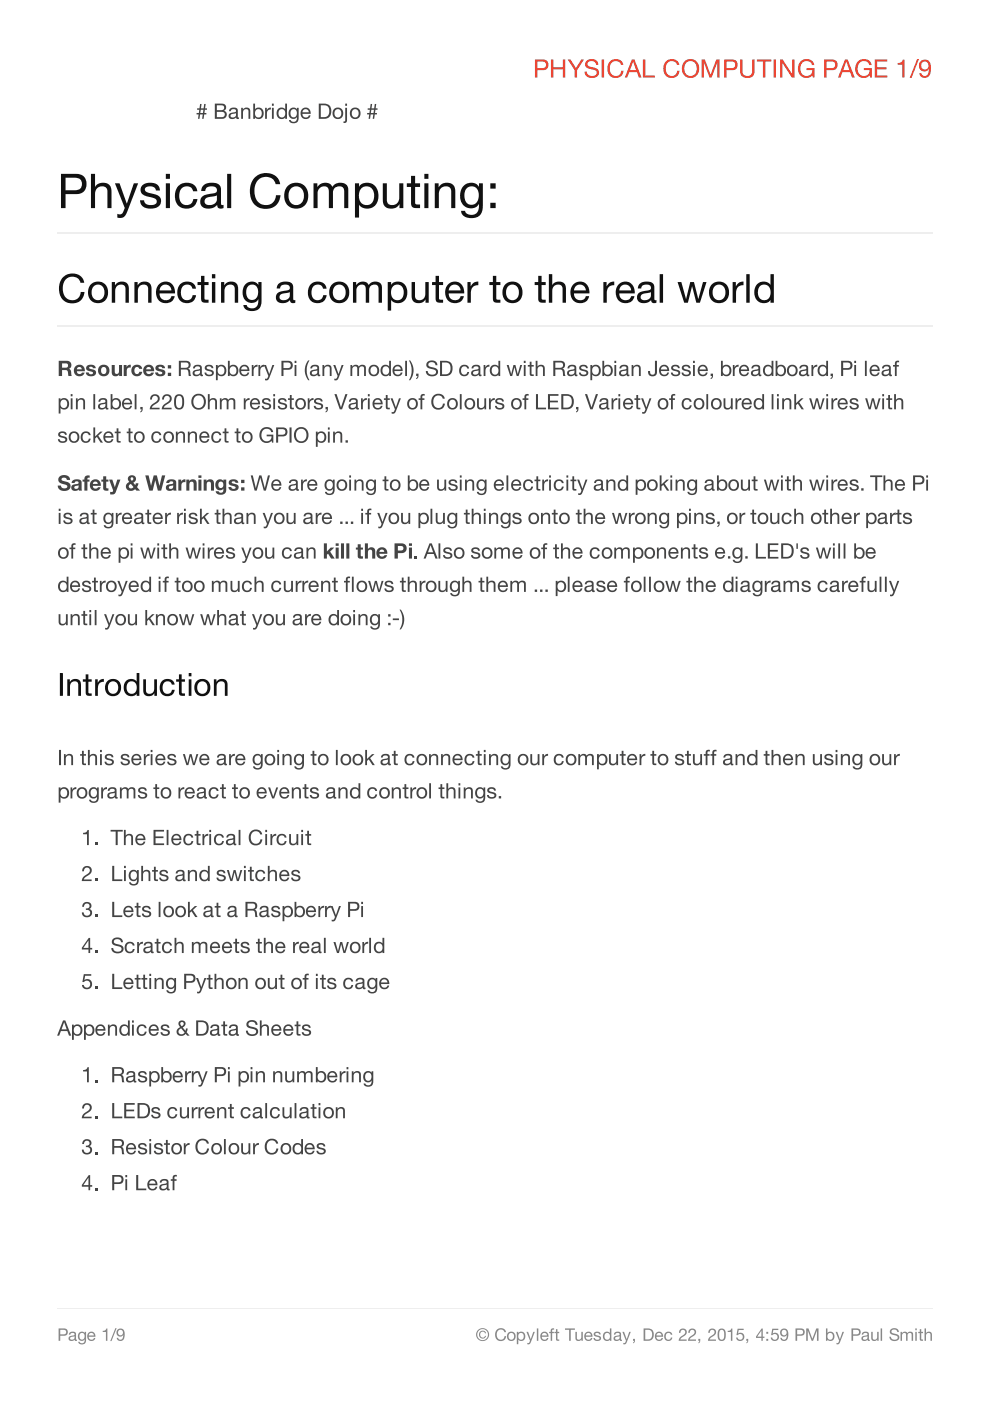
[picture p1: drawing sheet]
<svg xmlns="http://www.w3.org/2000/svg" width="210mm" height="297mm" viewBox="0 0 210 297" stroke-linecap="round" stroke-linejoin="round" font-family="sans-serif">
<g fill="#ec4634">
<path d="M113.9 13a2.16 2.16 0 0 1 1.7 .2 .72 .72 0 0 1 .1 .9 .72 .72 0 0 1-.8 .3h-1zM113.4 12.6v3.8h.5v-1.5a2.38 2.38 0 0 0 2.1-.3 1.17 1.17 0 0 0 .2-1.3 1.17 1.17 0 0 0-1.1-.7zM116.8 12.6v3.8h.5v-1.7h2v1.7h.6v-3.8h-.6v1.7h-2v-1.7zM120.4 12.6l1.4 2.3v1.5h.6v-1.5l1.4-2.3h-.6l-1.1 1.8-1.1-1.8zM124.4 12.9a1.04 1.04 0 0 0-.2 1.2 1.04 1.04 0 0 0 1.1 .6h.1a.79 .79 0 0 1 .9 .3 .79 .79 0 0 1 0 .9 1.2 1.2 0 0 1-1.9-.7h-.5a1.66 1.66 0 0 0 1.3 1.3 1.66 1.66 0 0 0 1.7-.6 1.17 1.17 0 0 0-1.3-1.6 .76 .76 0 0 1-.8-.3 .76 .76 0 0 1-.1-.8 1.03 1.03 0 0 1 1.7 .5h.5a1.47 1.47 0 0 0-1-1.2 1.47 1.47 0 0 0-1.5 .4zM127.6 12.6v3.8h.5v-3.8zM129.4 12.9a2.03 2.03 0 0 0-.5 2.4 2.03 2.03 0 0 0 2 1.2l.6-.2 .5-.7 .2-.6h-.5a1.24 1.24 0 0 1-1.5 1.1 1.24 1.24 0 0 1-.9-1.6 1.25 1.25 0 0 1 .8-1.5 1.25 1.25 0 0 1 1.6 .8h.5a1.65 1.65 0 0 0-2.8-.9zM134.2 13.1l.7 1.8h-1.3zM134 12.6l-1.5 3.8h.5l.4-1.1h1.6l.5 1.1h.5l-1.5-3.8zM136.3 12.6v3.8h2.5v-.4h-2v-3.4zM141.3 12.9a2.03 2.03 0 0 0-.6 2.4 2.03 2.03 0 0 0 2.1 1.2l.5-.2 .6-.7 .2-.6h-.5a1.24 1.24 0 0 1-1.5 1.1 1.24 1.24 0 0 1-.9-1.6 1.25 1.25 0 0 1 .8-1.5 1.25 1.25 0 0 1 1.5 .8h.5a1.65 1.65 0 0 0-2.7-.9zM145.5 13.3a1.43 1.43 0 0 1 1.8 0 1.43 1.43 0 0 1 .4 1.8 1.34 1.34 0 0 1-1.7 .9 1.34 1.34 0 0 1-.9-1.7zM145.2 13a1.99 1.99 0 0 0-.4 2.6 1.99 1.99 0 0 0 2.6 .6 1.98 1.98 0 0 0 .6-2.7 1.98 1.98 0 0 0-2.8-.5zM148.8 12.6v3.8h.4v-3.1l1.2 3.1h.5l1.2-3.1v3.1h.5v-3.8h-.7l-1.2 3.2-1.3-3.2zM154.1 13a2.16 2.16 0 0 1 1.6 .2 .72 .72 0 0 1 .1 .9 .72 .72 0 0 1-.7 .3h-1zM153.5 12.6v3.8h.6v-1.5a2.38 2.38 0 0 0 2-.3 1.17 1.17 0 0 0 .2-1.3 1.17 1.17 0 0 0-1.1-.7zM156.9 12.6v2.5a1.54 1.54 0 0 0 1.6 1.4 1.54 1.54 0 0 0 1.5-1.4v-2.5h-.5v2.5a1.03 1.03 0 0 1-1 1 1.03 1.03 0 0 1-1.1-1v-2.5zM160.5 12.6v.4h1.3v3.4h.5v-3.4h1.2v-.4zM164 12.6v3.8h.5v-3.8zM165.4 12.6v3.8h.5v-3l2 3h.6v-3.8h-.5v3.1l-2.1-3.1zM169.8 13a1.98 1.98 0 0 0-.4 2.5 1.98 1.98 0 0 0 2.5 .8l.3-.3 .2 .4h.3v-2h-1.7v.5h1.2a1.3 1.3 0 0 1-1.5 1.2 1.3 1.3 0 0 1-1-1.7 1.26 1.26 0 0 1 1-1.4 1.26 1.26 0 0 1 1.4 .8h.6a1.69 1.69 0 0 0-2.9-.8z" fill-rule="evenodd"/>
<path d="M175.2 13a2.16 2.16 0 0 1 1.7 .2 .72 .72 0 0 1 .1 .9 .72 .72 0 0 1-.8 .3h-1zM174.7 12.6v3.8h.5v-1.5a2.38 2.38 0 0 0 2.1-.3 1.17 1.17 0 0 0 .2-1.3 1.17 1.17 0 0 0-1.1-.7zM179.4 13.1l.7 1.8h-1.3zM179.2 12.6l-1.5 3.8h.5l.4-1.1h1.6l.5 1.1h.5l-1.5-3.8zM181.9 13a1.98 1.98 0 0 0-.4 2.5 1.98 1.98 0 0 0 2.5 .8l.4-.3 .1 .4h.3v-2h-1.6v.5h1.2a1.3 1.3 0 0 1-1.6 1.2 1.3 1.3 0 0 1-1-1.7 1.26 1.26 0 0 1 1-1.4 1.26 1.26 0 0 1 1.5 .8h.5a1.69 1.69 0 0 0-2.9-.8zM185.5 12.6v3.8h2.6v-.4h-2.1v-1.3h2v-.4h-2v-1.3h2.1v-.4zM190.3 13.4v.3h1v2.7h.5v-3.8h-.4a.93 .93 0 0 1-1.1 .8zM194.5 12.5l-1.6 4h.4l1.5-4zM195.2 13a1.2 1.2 0 0 0-.1 1.8 1.2 1.2 0 0 0 1.8-.2 1.01 1.01 0 0 1-.2 1.1 1.01 1.01 0 0 1-1.1 .3l-.2-.5h-.5a1.21 1.21 0 0 0 1.3 1 1.21 1.21 0 0 0 1.1-1.2 2.17 2.17 0 0 0-.7-2.6h-.2a1.34 1.34 0 0 0-1.2 .3zM195.6 13.2a.8 .8 0 0 1 1.1 .2 .8 .8 0 0 1-.2 1.1 .8 .8 0 0 1-1.1-.3v-.6z" fill-rule="evenodd"/>
</g>
<g fill="#fff">
<path d="M9.9 276.9h190.1v9.9h-190.1z"/>
<path d="M12.1 276.9h185.7v5.4h-185.7z"/>
</g>
<path d="M12.1 276.9h185.7v.6h-185.7z" fill="#eee"/>
<g fill="#888">
<path d="M12.8 281.9h.7a.49 .49 0 0 1 .5 .5 .49 .49 0 0 1-.5 .5h-.7zM12.4 281.7v2.6h.4v-1.1a1.63 1.63 0 0 0 1.4-.2 .8 .8 0 0 0 .1-.9 .8 .8 0 0 0-.7-.4zM14.8 282.6l-.2 .4h.3a.41 .41 0 0 1 .5-.5 .41 .41 0 0 1 .3 .6l-.3 .1a.62 .62 0 0 0-.8 .3 .62 .62 0 0 0 .3 .8l.6-.1 .3-.2 .2 .3h.3v-.3l-.2-.1v-1a.8 .8 0 0 0-1.3-.3zM14.9 283.6l.9-.3v.3a.45 .45 0 0 1-.5 .5 .45 .45 0 0 1-.4-.5zM16.8 282.5a.91 .91 0 0 0-.2 1.4 .91 .91 0 0 0 1.3 .1 .59 .59 0 0 1-.2 .7 .59 .59 0 0 1-.8-.2h-.3a.86 .86 0 0 0 1 .5 .86 .86 0 0 0 .6-.9v-1.7h-.2v.2a.74 .74 0 0 0-1.2-.1zM17 282.7a.64 .64 0 0 1 .9 .6 .64 .64 0 0 1-.9 .6l-.2-.6zM19 282.8l.1-.1a.55 .55 0 0 1 .8 .4h-1.1zM18.7 282.6a.94 .94 0 0 0 .1 1.5 .94 .94 0 0 0 1.4-.4h-.3a.56 .56 0 0 1-.7 .3 .56 .56 0 0 1-.4-.6h1.4a.88 .88 0 0 0-.4-1 .88 .88 0 0 0-1.1 .2zM21.8 282.2v.2h.7v1.9h.3v-2.6h-.3a.64 .64 0 0 1-.7 .5zM24.5 281.6l-1.1 2.7h.2l1.1-2.7zM24.9 281.9a.82 .82 0 0 0 0 1.2 .82 .82 0 0 0 1.2-.1 .69 .69 0 0 1-.1 .8 .69 .69 0 0 1-.8 .1l-.1-.3h-.4a.86 .86 0 0 0 1.1 .7 .86 .86 0 0 0 .6-1.1 1.09 1.09 0 0 0-1-1.5zM24.9 282.5a.6 .6 0 0 1 1.2 0 .6 .6 0 0 1-1.2 0z" fill-rule="evenodd"/>
<path d="M101.8 282.4a.8 .8 0 0 0 0 1.2 .8 .8 0 0 0 1.3-.4h-.3a.58 .58 0 0 1-.9 .2 .58 .58 0 0 1 .1-1h.5l.3 .3h.3a.75 .75 0 0 0-1.3-.3zM101.2 283a1.16 1.16 0 0 1 2.3 0 1.16 1.16 0 0 1-2.3 0zM100.9 283a1.4 1.4 0 0 0 2.8 0 1.4 1.4 0 0 0-2.8 0zM105.4 281.9a1.32 1.32 0 0 0-.2 1.9 1.32 1.32 0 0 0 1.9 .1l.2-.6h-.3a.85 .85 0 0 1-1 .7 .85 .85 0 0 1-.7-1.1 .85 .85 0 0 1 .6-1 .85 .85 0 0 1 1 .5h.4a1.14 1.14 0 0 0-1.9-.5zM108 282.8a.64 .64 0 0 1 1 .5 .64 .64 0 0 1-1 .6 .91 .91 0 0 1 0-1.1zM107.5 283.3a.97 .97 0 0 0 1.9 0 .97 .97 0 0 0-1.9 0zM109.6 282.4v2.6h.3v-1a.92 .92 0 0 0 1.3 .1 .92 .92 0 0 0 .1-1.3 .82 .82 0 0 0-1.4-.2v-.2zM110.1 282.7a.66 .66 0 0 1 .9 .6 .66 .66 0 0 1-.9 .6l-.2-.6zM111.6 282.4l.8 1.9-.3 .4h-.3v.3h.3l.4-.3 .9-2.3h-.3l-.6 1.5-.5-1.5zM113.8 281.7v2.6h.3v-2.6zM115 282.8l.2-.1a.55 .55 0 0 1 .8 .4h-1.1zM114.8 282.6a.94 .94 0 0 0 0 1.5 .94 .94 0 0 0 1.5-.4h-.3a.56 .56 0 0 1-.7 .3 .56 .56 0 0 1-.4-.6h1.4a.88 .88 0 0 0-.4-1 .88 .88 0 0 0-1.1 .2zM116.9 281.7l-.1 .7h-.4v.3h.4v1.6h.3v-1.6h.3v-.3h-.3v-.4l.4-.1v-.2zM117.9 281.8v.6h-.3v.3h.3v1.2a.44 .44 0 0 0 .2 .4 .44 .44 0 0 0 .5 0v-.3h-.3l-.1-.2v-1.1h.4v-.3h-.4v-.6zM119.8 281.7v.2h.9v2.4h.3v-2.4h.9v-.2zM122 282.4v1.2a.67 .67 0 0 0 .5 .7 .67 .67 0 0 0 .8-.3v.3h.3v-1.9h-.3v1.1a.49 .49 0 0 1-.4 .5 .49 .49 0 0 1-.6-.3v-1.3zM124.4 282.8l.1-.1a.55 .55 0 0 1 .8 .4h-1.1zM124.1 282.6a.94 .94 0 0 0 .1 1.5 .94 .94 0 0 0 1.4-.4h-.3a.56 .56 0 0 1-.7 .3 .56 .56 0 0 1-.4-.6h1.4a.88 .88 0 0 0-.4-1 .88 .88 0 0 0-1.1 .2zM126 282.5a.58 .58 0 0 0 0 .7 .58 .58 0 0 0 .6 .2 .36 .36 0 0 1 .5 .5 .36 .36 0 0 1-.6 .1l-.4-.3h-.3a.81 .81 0 0 0 .9 .6 .81 .81 0 0 0 .7-.7l-.2-.3-.6-.2a.31 .31 0 0 1-.4-.4 .31 .31 0 0 1 .6-.1l.2 .3h.4a.8 .8 0 0 0-1.4-.4zM128.4 282.7a.66 .66 0 0 1 .9 .6 .66 .66 0 0 1-.9 .6l-.2-.6zM128 282.6a.94 .94 0 0 0 0 1.4 .94 .94 0 0 0 1.3 0v.3h.3v-2.6h-.3v.9l-.3-.2a.87 .87 0 0 0-1 .2zM130.3 282.6l-.1 .4h.3a.41 .41 0 0 1 .5-.5 .41 .41 0 0 1 .3 .6l-.3 .1a.62 .62 0 0 0-.8 .3 .62 .62 0 0 0 .3 .8l.6-.1 .3-.2 .1 .3h.4v-.3l-.2-.1v-1a.8 .8 0 0 0-1.4-.3zM130.5 283.6l.9-.3v.3a.45 .45 0 0 1-.5 .5 .45 .45 0 0 1-.4-.5zM132 282.4l.7 1.9-.2 .4h-.4v.3h.4l.4-.3 .8-2.3h-.3l-.5 1.5-.6-1.5zM134.2 283.9v.4h.2l-.2 .5 .4-.4v-.5zM136.8 281.9h.6a1.02 1.02 0 0 1 .9 1.1 1.02 1.02 0 0 1-.9 1h-.6zM136.5 281.7v2.6h.9a1.31 1.31 0 0 0 1.2-1.3 1.31 1.31 0 0 0-1.2-1.3zM139.3 282.8l.2-.1a.55 .55 0 0 1 .8 .4h-1.1zM139.1 282.6a.94 .94 0 0 0 0 1.5 .94 .94 0 0 0 1.5-.4h-.3a.56 .56 0 0 1-.7 .3 .56 .56 0 0 1-.4-.6h1.4a.88 .88 0 0 0-.4-1 .88 .88 0 0 0-1.1 .2zM141 282.6a.95 .95 0 0 0 .1 1.5 .95 .95 0 0 0 1.4-.3l.1-.2h-.4a.59 .59 0 0 1-.8 .3 .59 .59 0 0 1-.2-.8 .53 .53 0 0 1 .5-.5 .53 .53 0 0 1 .5 .4h.3a.85 .85 0 0 0-.6-.7 .85 .85 0 0 0-.9 .3zM144.2 281.9l-.2 .7h.3a.54 .54 0 0 1 .4-.6 .54 .54 0 0 1 .6 .4 .54 .54 0 0 1-.4 .6l-.3 .2a1.23 1.23 0 0 0-.7 1.1h1.7v-.3h-1.3l.3-.5a1.03 1.03 0 0 0 .9-.6 1.03 1.03 0 0 0-.2-1.1l-.7-.1zM146.1 281.9l-.2 .7h.4a.54 .54 0 0 1 .4-.6 .54 .54 0 0 1 .6 .4 .54 .54 0 0 1-.4 .6l-.3 .2a1.23 1.23 0 0 0-.7 1.1h1.7v-.3h-1.4l.4-.5a1.03 1.03 0 0 0 .9-.6 1.03 1.03 0 0 0-.3-1.1l-.6-.1zM148.1 283.9v.4h.2l-.2 .5 .3-.4 .1-.5zM150.4 281.9l-.2 .7h.3a.54 .54 0 0 1 .4-.6 .54 .54 0 0 1 .6 .4 .54 .54 0 0 1-.4 .6l-.3 .2a1.23 1.23 0 0 0-.7 1.1h1.7v-.3h-1.3l.3-.5a1.03 1.03 0 0 0 .9-.6 1.03 1.03 0 0 0-.2-1.1l-.7-.1zM152.7 282.1a.62 .62 0 0 1 .7 .1 .62 .62 0 0 1 .2 .7v.1a.63 .63 0 0 1-.2 .8 .63 .63 0 0 1-.8 0l-.1-1.1zM152.4 281.9a1.96 1.96 0 0 0 .3 2.4 1.02 1.02 0 0 0 1-.4 1.02 1.02 0 0 0 .2-1v-.2a.87 .87 0 0 0-.5-.9 .87 .87 0 0 0-1 .1zM154.3 282.2v.2h.7v1.9h.3v-2.6h-.3a.64 .64 0 0 1-.7 .5zM156.4 281.7l-.3 1.4h.3a.6 .6 0 0 1 .9-.2 .6 .6 0 0 1 0 .9 .6 .6 0 0 1-.9-.2h-.3a.87 .87 0 0 0 1.1 .7 .87 .87 0 0 0 .5-1.2 .87 .87 0 0 0-1.2-.4l.1-.7h1.1v-.3zM158.2 283.9v.4h.2l-.2 .5 .4-.4v-.5zM161.4 282.1v1.3h-.8zM161.5 281.7l-1.2 1.7v.3h1.1v.6h.3v-.6h.4v-.3h-.4v-1.7zM162.5 282.4v.4h.4v-.4zM162.5 283.9v.4h.4v-.4zM163.7 281.7l-.2 1.4h.3a.6 .6 0 0 1 .9-.2 .6 .6 0 0 1-.1 .9 .6 .6 0 0 1-.9-.2h-.3a.87 .87 0 0 0 1.1 .7 .87 .87 0 0 0 .6-1.2 .87 .87 0 0 0-1.3-.4l.2-.7h1v-.3zM165.6 281.9a.82 .82 0 0 0 0 1.2 .82 .82 0 0 0 1.2-.1 .69 .69 0 0 1-.1 .8 .69 .69 0 0 1-.8 .1l-.1-.3h-.3a.86 .86 0 0 0 1 .7 .86 .86 0 0 0 .6-1.1 1.09 1.09 0 0 0-1-1.5zM165.7 282.5a.56 .56 0 0 1 1.1 0 .56 .56 0 0 1-1.1 0zM169 281.9h.7a.49 .49 0 0 1 .6 .5 .49 .49 0 0 1-.6 .5h-.7zM168.7 281.7v2.6h.3v-1.1a1.63 1.63 0 0 0 1.4-.2 .8 .8 0 0 0 .2-.9 .8 .8 0 0 0-.8-.4zM170.9 281.7v2.6h.4v-2.2l.8 2.2h.3l.8-2.2v2.2h.3v-2.6h-.4l-.9 2.2-.8-2.2zM175.1 281.7v2.6h.3v-.3a.92 .92 0 0 0 1.3 .1 .92 .92 0 0 0 .1-1.3 .82 .82 0 0 0-1.4-.2v-.9zM175.6 282.7a.66 .66 0 0 1 1 .6 .66 .66 0 0 1-1 .6l-.2-.6zM177.2 282.4l.7 1.9-.2 .4h-.3v.3h.3l.4-.3 .8-2.3h-.3l-.5 1.5-.6-1.5zM180.9 281.9h.7a.49 .49 0 0 1 .5 .5 .49 .49 0 0 1-.5 .5h-.7zM180.5 281.7v2.6h.4v-1.1a1.63 1.63 0 0 0 1.4-.2 .8 .8 0 0 0 .1-.9 .8 .8 0 0 0-.7-.4zM182.9 282.6l-.2 .4h.3a.41 .41 0 0 1 .5-.5 .41 .41 0 0 1 .3 .6l-.3 .1a.62 .62 0 0 0-.8 .3 .62 .62 0 0 0 .3 .8l.6-.1 .3-.2 .2 .3h.3v-.3l-.2-.1v-1a.8 .8 0 0 0-1.3-.3zM183 283.6l.9-.3v.3a.45 .45 0 0 1-.4 .5 .45 .45 0 0 1-.5-.5zM184.7 282.4v1.2a.67 .67 0 0 0 .5 .7 .67 .67 0 0 0 .8-.3v.3h.3v-1.9h-.3v1.1a.49 .49 0 0 1-.4 .5 .49 .49 0 0 1-.6-.3v-1.3zM186.7 281.7v2.6h.3v-2.6zM188.8 281.9a.77 .77 0 0 0 0 .9 .77 .77 0 0 0 .9 .3 .53 .53 0 0 1 .6 .6 .53 .53 0 0 1-.8 .3l-.5-.2-.1-.4h-.3a1.08 1.08 0 0 0 1 .9 1.08 1.08 0 0 0 1.1-.7 1.4 1.4 0 0 0-1.4-.9 .45 .45 0 0 1-.2-.7 .45 .45 0 0 1 .7-.1l.3 .2 .1 .3h.4a1.01 1.01 0 0 0-.7-.8 1.01 1.01 0 0 0-1.1 .3zM190.9 282.4v1.9h.3v-1.2a.43 .43 0 0 1 .4-.5 .43 .43 0 0 1 .5 .4v1.3h.3v-1.2a.44 .44 0 0 1 .4-.5 .44 .44 0 0 1 .5 .4v1.3h.3v-1.4a.65 .65 0 0 0-.5-.6 .65 .65 0 0 0-.7 .4 .66 .66 0 0 0-1.2 0v-.3zM194.1 281.7v.3h.3v-.3zM194.1 282.4v1.9h.3v-1.9zM195 281.8v.6h-.3v.3h.3v1.2a.44 .44 0 0 0 .2 .4 .44 .44 0 0 0 .5 0v-.3h-.3l-.1-.2v-1.1h.4v-.3h-.4v-.6zM196 281.7v2.6h.3v-1.1a.49 .49 0 0 1 .4-.6 .49 .49 0 0 1 .6 .4v1.3h.3v-1.3a.68 .68 0 0 0-.5-.6 .68 .68 0 0 0-.8 .3v-1z" fill-rule="evenodd"/>
</g>
<g fill="#fff">
<path d="M9.9 20.1h190.1v257.1h-190.1z"/>
<path d="M12.1 20.1h185.7v257.2h-185.7z"/>
</g>
<path d="M12.1 49.4h185.7M12.1 69.1h185.7" fill="none" stroke="#eee" stroke-width=".28"/>
<path d="M42.6 23.3h.5l-.1 .7h-.5zM42.4 22l-.1 1h-.5v.3h.5l-.1 .7h-.5v.3h.4l-.1 .9h.3l.1-.9h.6l-.1 .9h.3l.1-.9h.5v-.3h-.5l.1-.7h.5v-.3h-.4l.1-1h-.3l-.1 1h-.6l.1-1zM46 22.3h.8a.54 .54 0 0 1 .7 .5 .54 .54 0 0 1-.7 .6h-.8zM45.5 22v3.2h1.6a.88 .88 0 0 0 1-.7 .88 .88 0 0 0-.6-1 .85 .85 0 0 0 .3-1.1 .85 .85 0 0 0-1.1-.4zM46 23.7h1a.57 .57 0 0 1 .7 .5 .57 .57 0 0 1-.6 .6h-1.1zM48.7 23.1l-.1 .5h.3a.51 .51 0 0 1 .6-.6 .51 .51 0 0 1 .4 .7l-.5 .1a.76 .76 0 0 0-.9 .9 .76 .76 0 0 0 1.2 .5l.4-.3 .2 .3h.4v-.3l-.3-.1v-1.4a.99 .99 0 0 0-1.7-.3zM48.9 24.3l1.1-.3v.4a.55 .55 0 0 1-.5 .6 .55 .55 0 0 1-.6-.7zM51.1 22.9v2.3h.4v-1.3a.6 .6 0 0 1 .5-.7 .6 .6 0 0 1 .7 .4v1.6h.4v-1.5a.83 .83 0 0 0-.6-.9 .83 .83 0 0 0-1 .4v-.3zM53.7 22v3.2h.4v-.3a1.11 1.11 0 0 0 1.5 .1 1.11 1.11 0 0 0 .2-1.4 1.01 1.01 0 0 0-.7-.8 1.01 1.01 0 0 0-1 .4v-1.2zM54.3 23.3a.85 .85 0 0 1 1.2 .5 .85 .85 0 0 1-.7 1.1 .93 .93 0 0 1-.7-.6 .93 .93 0 0 1 .2-1zM56.2 22.9v2.3h.4v-1a.78 .78 0 0 1 .8-1v-.4l-.5 .1-.3 .4v-.4zM57.7 22v.4h.3v-.4zM57.7 22.9v2.3h.3v-2.3zM59.3 23.3a.85 .85 0 0 1 1.2 .5 .85 .85 0 0 1-.7 1.1 .94 .94 0 0 1-.5-1.6zM58.9 23.2a1.2 1.2 0 0 0-.1 1.5 1.2 1.2 0 0 0 1.5 .3l.2-.1v.3h.4v-3.2h-.4v1.2l-.5-.4a1.06 1.06 0 0 0-1.1 .4zM61.5 23.1a1.16 1.16 0 0 0-.2 1.5 1.16 1.16 0 0 0 1.5 .4l.2-.2a.73 .73 0 0 1-.4 1 .73 .73 0 0 1-.9-.3h-.4a1.06 1.06 0 0 0 1.2 .6 1.06 1.06 0 0 0 .8-1.1v-2.1h-.3v.3a.94 .94 0 0 0-1.5-.1zM61.8 23.3a.84 .84 0 0 1 1.2 .4 .84 .84 0 0 1-.4 1.1 .86 .86 0 0 1-1-.5 .86 .86 0 0 1 .2-1zM64.3 23.3a.67 .67 0 0 1 .8-.1 .67 .67 0 0 1 .4 .6h-1.4zM64 23.1a1.17 1.17 0 0 0 0 1.8 1.17 1.17 0 0 0 1.8-.2v-.2h-.3a.69 .69 0 0 1-.8 .4 .69 .69 0 0 1-.6-.8h1.8a1.09 1.09 0 0 0-.6-1.2 1.09 1.09 0 0 0-1.3 .2zM68 22.3h.7a1.32 1.32 0 0 1 1.1 1 1.32 1.32 0 0 1-.4 1.3l-.5 .2h-.9zM67.6 22v3.2h1.1a1.61 1.61 0 0 0 1.6-1.6 1.61 1.61 0 0 0-1.6-1.6zM71.1 23.4a.79 .79 0 0 1 1.3 .6 .79 .79 0 0 1-1.3 .7 1.11 1.11 0 0 1 0-1.3zM70.8 23.2a1.22 1.22 0 0 0 .2 1.9 1.22 1.22 0 0 0 1.8-.8 1.22 1.22 0 0 0-1.2-1.5zM73.2 22v.4h.4v-.4zM73.2 22.9v2.7l-.4 .1v.4a.56 .56 0 0 0 .8-.6v-2.6zM74.8 23.4a.79 .79 0 0 1 1.2 .6 .79 .79 0 0 1-1.2 .7 1.11 1.11 0 0 1 0-1.3zM74.5 23.2a1.22 1.22 0 0 0 .2 1.9 1.22 1.22 0 0 0 1.8-.8 1.22 1.22 0 0 0-1.2-1.5zM78.7 23.3h.6l-.1 .7h-.6zM78.6 22l-.1 1h-.5v.3h.4l-.1 .7h-.5v.3h.5l-.2 .9h.4l.1-.9h.6l-.2 .9h.3l.2-.9h.4v-.3h-.4l.1-.7h.4v-.3h-.4l.2-1h-.3l-.2 1h-.5l.1-1z" fill-rule="evenodd" fill="#444"/>
<g fill="#111">
<path d="M13.9 37.7h1.9a1.35 1.35 0 0 1 1.6 1.3 1.35 1.35 0 0 1-1.6 1.3h-1.9zM12.9 36.9v7.2h1v-2.9h2.2a2.15 2.15 0 0 0 2.2-2.2 2.15 2.15 0 0 0-2.2-2.1zM19.3 36.9v7.2h.9v-2.9a1.44 1.44 0 0 1 .8-1.5 1.44 1.44 0 0 1 1.6 .3l.2 .6v3.5h.8v-3.4a1.87 1.87 0 0 0-1.1-1.9 1.87 1.87 0 0 0-2 .4l-.3 .4v-2.7zM24.4 38.9l2.1 5.2-.4 .9a.84 .84 0 0 1-1.2 .3v.8a1.56 1.56 0 0 0 2.1-1.3l2.3-5.9h-.9l-1.5 4.3-1.6-4.3zM30.3 39.2a1.39 1.39 0 0 0-.4 1.6 1.39 1.39 0 0 0 1.3 .9h.3a2.22 2.22 0 0 1 1.7 .8 1.09 1.09 0 0 1-1.6 1 1.05 1.05 0 0 1-1-1h-.9a2.07 2.07 0 0 0 2.7 1.7 1.56 1.56 0 0 0 1.8-1.6 1.56 1.56 0 0 0-1.8-1.5l-.6-.1a.89 .89 0 0 1-1-1.2 1.39 1.39 0 0 1 2.3 .6h.8a1.94 1.94 0 0 0-2.6-1.6zM35.2 36.9v1h.8v-1zM35.2 38.9v5.2h.8v-5.2zM37.9 39.3a3.2 3.2 0 0 0 .3 4.6 2.41 2.41 0 0 0 3.7-1.7h-.9a1.53 1.53 0 0 1-1.8 1.2 1.53 1.53 0 0 1-1.2-1.8 1.59 1.59 0 0 1 .9-1.9 1.59 1.59 0 0 1 1.9 .5l.1 .4h.9a2.35 2.35 0 0 0-3.9-1.3zM43.2 39.3l-.4 .6-.1 .6h.8a1.33 1.33 0 0 1 1.9-.9 .74 .74 0 0 1 .6 .9 .74 .74 0 0 1-.9 .5l-.9 .2a1.57 1.57 0 0 0-1.7 1.6 1.57 1.57 0 0 0 2 1.4l.9-.3 .6-.5a.82 .82 0 0 0 .5 .8 .82 .82 0 0 0 .9-.1v-.7h-.4l-.1-.2v-3a1.57 1.57 0 0 0-2-1.5l-1.1 .2zM43.6 42.1l.5-.3 1.9-.4v.9a1.47 1.47 0 0 1-1.1 1.1 1.47 1.47 0 0 1-1.5-.5v-.4zM48.2 36.9v7.2h.8v-7.2zM54.1 37.6a4.4 4.4 0 0 0 .5 6.2 3.2 3.2 0 0 0 4.9-2.4h-1a2.27 2.27 0 0 1-2.4 2.1 2.27 2.27 0 0 1-2.1-2.5 2.71 2.71 0 0 1 2.8-3.5l.6 .2 .6 .4 .4 .9h1a3.1 3.1 0 0 0-5.3-1.4zM61.6 40a1.65 1.65 0 0 1 2-.3 1.65 1.65 0 0 1 .8 1.8 1.67 1.67 0 0 1-1.6 2 1.67 1.67 0 0 1-1.6-2l.1-.8zM61.1 39.4a2.85 2.85 0 0 0 1.4 4.8 2.71 2.71 0 0 0 2.6-4 2.58 2.58 0 0 0-4-.8zM66.5 38.9v5.2h.8v-3.3a1.29 1.29 0 0 1 .9-1.2 1.29 1.29 0 0 1 1.4 .4l.1 4.1h.9v-3.3a1.22 1.22 0 0 1 1-1.3 1.22 1.22 0 0 1 1.4 .9v3.7h.8v-3.8a1.63 1.63 0 0 0-2.4-1.5l-.5 .4-.5 .4a1.84 1.84 0 0 0-3.1 0v-.7zM75.3 38.9v7.2h.8v-2.7a2.39 2.39 0 0 0 2.9 .6 2.39 2.39 0 0 0 1.2-2.8 2.33 2.33 0 0 0-1.4-2.3 2.33 2.33 0 0 0-2.7 .7v-.7zM76.6 40a1.67 1.67 0 0 1 2-.2 1.67 1.67 0 0 1 .7 1.9 1.64 1.64 0 0 1-1.7 1.8 1.64 1.64 0 0 1-1.5-2l.2-1zM81.2 38.9v3.4a1.88 1.88 0 0 0 1.3 1.9 1.88 1.88 0 0 0 2.2-.9v.8h.8v-5.2h-.8v2.9a1.44 1.44 0 0 1-.9 1.5 1.44 1.44 0 0 1-1.6-.3l-.2-.6v-3.5zM87.1 37.3v1.6h-.8v.7h.8v3.4a.98 .98 0 0 0 1.3 1.1h.7v-.7h-.4a.45 .45 0 0 1-.5-.1 .45 .45 0 0 1-.2-.4v-3.3h1.1v-.7h-1.1v-1.6zM90 36.9v1h.8v-1zM90 38.9v5.2h.8v-5.2zM92.2 38.9v5.2h.8v-2.9a1.44 1.44 0 0 1 .9-1.5 1.44 1.44 0 0 1 1.6 .3l.2 .6v3.5h.8v-3.4a1.77 1.77 0 0 0-.7-1.8 1.77 1.77 0 0 0-1.9 0l-.9 .8v-.8zM98.2 39.5a3 3 0 0 0 .9 4.6 1.97 1.97 0 0 0 2.5-.9 1.79 1.79 0 0 1-1.6 2.4h-.2a1.22 1.22 0 0 1-1.2-.9h-.8a2.03 2.03 0 0 0 2.6 1.5 2.13 2.13 0 0 0 2-2.5v-4.8h-.8v.7a2.12 2.12 0 0 0-3.4-.1zM99 39.9a1.58 1.58 0 0 1 1.9-.1 1.58 1.58 0 0 1 .6 1.8 1.54 1.54 0 0 1-1.5 1.8 1.54 1.54 0 0 1-1.5-1.7 2.28 2.28 0 0 1 .5-1.8zM104 38.9v1.1h1.1v-1.1zM104 43v1.1h1.1v-1.1z" fill-rule="evenodd"/>
<path d="M13.4 58.7a3.6 3.6 0 0 0 .7 5.4 2.62 2.62 0 0 0 3.8-2.2h-.8a1.88 1.88 0 0 1-1.9 1.8 1.88 1.88 0 0 1-1.8-1.9 2.31 2.31 0 0 1 2.3-3.1l1 .5 .4 .8h.8a2.63 2.63 0 0 0-4.5-1.3zM19.8 60.8a1.41 1.41 0 0 1 1.8-.2 1.41 1.41 0 0 1 .5 1.7 1.4 1.4 0 0 1-1.6 1.3 1.4 1.4 0 0 1-1.1-1.9zM19.2 60.4a2.3 2.3 0 0 0-.2 2.8 2.3 2.3 0 0 0 2.7 .9 2.29 2.29 0 0 0 1-3.2 2.29 2.29 0 0 0-3.3-.7zM23.7 59.8v4.4h.7v-2.5a1.16 1.16 0 0 1 .8-1.3 1.16 1.16 0 0 1 1.4 .6v3.2h.7v-2.9a1.56 1.56 0 0 0-1.1-1.6 1.56 1.56 0 0 0-1.8 .8v-.7zM28.5 59.8v4.4h.7v-2.5a1.16 1.16 0 0 1 .8-1.3 1.16 1.16 0 0 1 1.4 .6v3.2h.7v-2.9a1.56 1.56 0 0 0-1.1-1.6 1.56 1.56 0 0 0-1.8 .8v-.7zM34.2 60.7a1.26 1.26 0 0 1 1.4-.3 1.26 1.26 0 0 1 .7 1.2h-2.5zM33.6 60.3a2.28 2.28 0 0 0-.2 2.9 2.28 2.28 0 0 0 2.7 .9l.7-.7 .2-.6h-.7a1.29 1.29 0 0 1-1.5 .8 1.29 1.29 0 0 1-1-1.4h3.3a2.03 2.03 0 0 0-1-2.3 2.03 2.03 0 0 0-2.5 .4zM38.3 60.2a2.55 2.55 0 0 0 .5 3.9 1.96 1.96 0 0 0 2.8-1.5h-.8a1.27 1.27 0 0 1-1.5 1 1.27 1.27 0 0 1-.9-1.6 1.3 1.3 0 0 1 .8-1.6 1.3 1.3 0 0 1 1.6 .8h.7a1.93 1.93 0 0 0-3.2-1zM42.6 58.5v1.3h-.7v.6h.7v2.8a.82 .82 0 0 0 1.1 1h.5v-.7h-.3a.37 .37 0 0 1-.4 0 .37 .37 0 0 1-.2-.3v-2.8h.9v-.6h-.9v-1.3zM44.9 58.1v.9h.8v-.9zM44.9 59.8v4.4h.8v-4.4zM46.9 59.8v4.4h.7v-2.5a1.16 1.16 0 0 1 .8-1.3 1.16 1.16 0 0 1 1.3 .6l.1 3.2h.7v-2.9a1.56 1.56 0 0 0-1.1-1.6 1.56 1.56 0 0 0-1.9 .8v-.7zM52 60.3a2.4 2.4 0 0 0 1.1 3.9 1.54 1.54 0 0 0 1.7-.8 1.45 1.45 0 0 1-.4 1.6 1.45 1.45 0 0 1-1.7 .2l-.4-.5h-.7a1.87 1.87 0 0 0 2.7 1.1 1.85 1.85 0 0 0 1.2-2v-4h-.7v.6a1.73 1.73 0 0 0-2.8-.1zM52.6 60.7a1.32 1.32 0 0 1 1.6-.1 1.32 1.32 0 0 1 .5 1.5 1.3 1.3 0 0 1-1.3 1.5 1.3 1.3 0 0 1-1.2-1.7l.1-.8zM59.1 60.2l-.4 .5v.5h.7a1.19 1.19 0 0 1 1.9-.6 .66 .66 0 0 1 0 .8 .66 .66 0 0 1-.8 .2l-.3 .1a1.41 1.41 0 0 0-1.4 .5 1.41 1.41 0 0 0-.1 1.6 1.93 1.93 0 0 0 2.8-.2 .68 .68 0 0 0 .4 .7 .68 .68 0 0 0 .7-.1v-.6h-.3l-.1-.2v-2.5a1.52 1.52 0 0 0-2.1-1.2zM59.4 62.6l.4-.3 1.6-.4v.8a1.23 1.23 0 0 1-.9 .9 1.23 1.23 0 0 1-1.2-.4zM66 60.2a2.55 2.55 0 0 0 .4 3.9 1.96 1.96 0 0 0 2.9-1.5h-.8a1.27 1.27 0 0 1-1.5 1 1.27 1.27 0 0 1-1-1.6 1.3 1.3 0 0 1 .9-1.6 1.3 1.3 0 0 1 1.6 .8h.7a1.93 1.93 0 0 0-3.2-1zM71 60.8a1.41 1.41 0 0 1 1.7-.2 1.41 1.41 0 0 1 .6 1.7 1.4 1.4 0 0 1-1.7 1.3 1.4 1.4 0 0 1-1-1.9zM70.3 60.4a2.3 2.3 0 0 0-.2 2.8 2.3 2.3 0 0 0 2.7 .9 2.29 2.29 0 0 0 1-3.2 2.29 2.29 0 0 0-3.3-.7zM74.8 59.8v4.4h.8v-2.7a1.04 1.04 0 0 1 .7-1.1 1.04 1.04 0 0 1 1.2 .5l.1 3.3h.7v-2.7a1 1 0 0 1 .9-1.2 1 1 0 0 1 1.1 1v2.9h.7v-3.2a1.5 1.5 0 0 0-1.2-1.3 1.5 1.5 0 0 0-1.6 .7 1.51 1.51 0 0 0-2.7 0v-.6zM82.2 59.8v6.1h.7v-2.3a2 2 0 0 0 2.5 .4 2 2 0 0 0 .9-2.3 1.94 1.94 0 0 0-1.2-1.9 1.94 1.94 0 0 0-2.2 .6v-.6zM83.3 60.7a1.4 1.4 0 0 1 1.7-.1 1.4 1.4 0 0 1 .6 1.6 1.38 1.38 0 0 1-1.6 1.4 1.38 1.38 0 0 1-1.1-1.8zM87.3 59.8v2.9a1.56 1.56 0 0 0 1.1 1.6 1.56 1.56 0 0 0 1.8-.8v.7h.7v-4.4h-.7v2.5a1.16 1.16 0 0 1-.8 1.3 1.16 1.16 0 0 1-1.4-.6v-3.2zM92.4 58.5v1.3h-.8v.6h.8v2.8a.82 .82 0 0 0 1 1h.5v-.7h-.3a.37 .37 0 0 1-.4 0 .37 .37 0 0 1-.1-.3v-2.8h.8v-.6h-.8v-1.3zM95.5 60.7a1.26 1.26 0 0 1 1.4-.3 1.26 1.26 0 0 1 .8 1.2h-2.6zM95 60.3a2.28 2.28 0 0 0-.3 2.9 2.28 2.28 0 0 0 2.8 .9l.6-.7 .3-.6h-.8a1.29 1.29 0 0 1-1.5 .8 1.29 1.29 0 0 1-1-1.4h3.3a2.03 2.03 0 0 0-1-2.3 2.03 2.03 0 0 0-2.4 .4zM99.1 59.8v4.4h.7v-2a1.47 1.47 0 0 1 1.6-1.7v-.8a1.63 1.63 0 0 0-1.6 1v-.9zM104.5 58.5v1.3h-.7v.6h.7v2.8a.82 .82 0 0 0 1 1h.6v-.7h-.3a.37 .37 0 0 1-.4 0 .37 .37 0 0 1-.2-.3v-2.8h.9v-.6h-.9v-1.3zM107.7 60.8a1.41 1.41 0 0 1 1.7-.2 1.41 1.41 0 0 1 .6 1.7 1.4 1.4 0 0 1-1.7 1.3 1.4 1.4 0 0 1-1-1.9zM107.1 60.4a2.3 2.3 0 0 0-.3 2.8 2.3 2.3 0 0 0 2.8 .9 2.29 2.29 0 0 0 1-3.2 2.29 2.29 0 0 0-3.3-.7zM114.1 58.5v1.3h-.7v.6h.7v2.8a.82 .82 0 0 0 1.1 1h.5v-.7h-.3a.37 .37 0 0 1-.4 0 .37 .37 0 0 1-.2-.3v-2.8h.9v-.6h-.9v-1.3zM116.4 58.1v6.1h.7v-2.5a1.16 1.16 0 0 1 .8-1.3 1.16 1.16 0 0 1 1.4 .6v3.2h.7v-2.9a1.55 1.55 0 0 0-1.1-1.6 1.55 1.55 0 0 0-1.8 .7v-2.3zM122.1 60.7a1.26 1.26 0 0 1 1.3-.3 1.26 1.26 0 0 1 .8 1.2h-2.5zM121.5 60.3a2.28 2.28 0 0 0-.3 2.9 2.28 2.28 0 0 0 2.8 .9l.7-.7 .2-.6h-.7a1.29 1.29 0 0 1-1.5 .8 1.29 1.29 0 0 1-1-1.4h3.3a2.03 2.03 0 0 0-1-2.3 2.03 2.03 0 0 0-2.5 .4zM127.9 59.8v4.4h.8v-2a1.47 1.47 0 0 1 1.5-1.7v-.8a1.63 1.63 0 0 0-1.6 1v-.9zM131.7 60.7a1.26 1.26 0 0 1 1.3-.3 1.26 1.26 0 0 1 .8 1.2h-2.5zM131.1 60.3a2.28 2.28 0 0 0-.3 2.9 2.28 2.28 0 0 0 2.8 .9l.7-.7 .2-.6h-.7a1.29 1.29 0 0 1-1.5 .8 1.29 1.29 0 0 1-1-1.4h3.3a2.03 2.03 0 0 0-1-2.3 2.03 2.03 0 0 0-2.5 .4zM135.7 60.2l-.4 .5-.1 .5h.8a1.19 1.19 0 0 1 1.8-.6 .66 .66 0 0 1 .1 .8 .66 .66 0 0 1-.8 .2l-.4 .1a1.41 1.41 0 0 0-1.4 .5 1.41 1.41 0 0 0 0 1.6 1.93 1.93 0 0 0 2.8-.2 .68 .68 0 0 0 .3 .7 .68 .68 0 0 0 .8-.1v-.6h-.4l-.1-.2v-2.5a1.52 1.52 0 0 0-2.1-1.2zM135.9 62.6l.5-.3 1.6-.4v.8a1.23 1.23 0 0 1-.9 .9 1.23 1.23 0 0 1-1.3-.4zM139.9 58.1v6.1h.7v-6.1zM143.7 59.8l1.4 4.4h.7l.9-3.5 .9 3.5h.8l1.4-4.4h-.7l-1 3.6-1-3.6h-.8l-.8 3.6-1-3.6zM151.5 60.8a1.41 1.41 0 0 1 1.7-.2 1.41 1.41 0 0 1 .6 1.7 1.4 1.4 0 0 1-1.7 1.3 1.4 1.4 0 0 1-1-1.9zM150.9 60.4a2.3 2.3 0 0 0-.3 2.8 2.3 2.3 0 0 0 2.8 .9 2.29 2.29 0 0 0 1-3.2 2.29 2.29 0 0 0-3.3-.7zM155.3 59.8v4.4h.8v-2a1.47 1.47 0 0 1 1.5-1.7v-.8a1.63 1.63 0 0 0-1.6 1v-.9zM158.2 58.1v6.1h.7v-6.1zM161.1 60.7a1.41 1.41 0 0 1 1.7-.1 1.41 1.41 0 0 1 .6 1.6 1.38 1.38 0 0 1-1.6 1.4 1.38 1.38 0 0 1-1.1-1.8zM160.6 60.2a2.45 2.45 0 0 0 1 4.1 1.6 1.6 0 0 0 1.8-.7v.6h.7v-6.1h-.7v2.3a1.91 1.91 0 0 0-2.8-.2z" fill-rule="evenodd"/>
</g>
<g fill="#444">
<path d="M13.2 77h.7a.46 .46 0 0 1 .5 .5 .46 .46 0 0 1-.5 .5h-.7zM12.4 76.5v3.2h.8v-1.2h.7a.79 .79 0 0 1 .6 1.1v.1l.7-.1a1.66 1.66 0 0 0-.6-1.4 .89 .89 0 0 0 .5-1 .89 .89 0 0 0-.9-.7zM16.4 78a.53 .53 0 0 1 .6-.2 .53 .53 0 0 1 .3 .5h-1zM16 77.7a1.21 1.21 0 0 0 .1 1.9 1.21 1.21 0 0 0 1.8-.6h-.5a.57 .57 0 0 1-.7 .3 .57 .57 0 0 1-.4-.6h1.7a1.17 1.17 0 0 0-.6-1.3 1.17 1.17 0 0 0-1.4 .3zM18.4 77.6a.73 .73 0 0 0 0 .8 .73 .73 0 0 0 .8 .3 .36 .36 0 0 1 .4 .3 .36 .36 0 0 1-.2 .4 .36 .36 0 0 1-.4-.1l-.2-.3h-.6a1.13 1.13 0 0 0 1.1 .8 1.13 1.13 0 0 0 1.1-.8 1.34 1.34 0 0 0-1.4-.8 .23 .23 0 0 1-.1-.4 .23 .23 0 0 1 .4 0h.3l.1 .3h.6a1.14 1.14 0 0 0-1.9-.5zM21.6 77.9a.72 .72 0 0 1 1 .4 .72 .72 0 0 1-.3 .9 .74 .74 0 0 1-.9-.3 .74 .74 0 0 1 .2-1zM20.8 78.6a1.25 1.25 0 0 0 2.5 0 1.25 1.25 0 0 0-2.5 0zM23.7 77.4v1.4a.86 .86 0 0 0 .5 .9 .86 .86 0 0 0 1.1-.3v.3h.6v-2.3h-.7v1.2a.48 .48 0 0 1-.4 .7 .48 .48 0 0 1-.5-.6v-1.3zM26.2 77.4v2.3h.7v-1a.65 .65 0 0 1 .8-.8v-.6l-.5 .1-.4 .4v-.4zM28.2 77.7a1.2 1.2 0 0 0 .2 1.9 1.2 1.2 0 0 0 1.8-.8h-.7a.58 .58 0 0 1-.8 .4 .58 .58 0 0 1-.2-.9 .5 .5 0 0 1 .5-.5 .5 .5 0 0 1 .5 .4h.6a1.16 1.16 0 0 0-1.9-.5zM31.1 78a.53 .53 0 0 1 .6-.2 .53 .53 0 0 1 .3 .5h-1zM30.7 77.7a1.21 1.21 0 0 0 .1 1.9 1.21 1.21 0 0 0 1.8-.6h-.5a.57 .57 0 0 1-.7 .3 .57 .57 0 0 1-.4-.6h1.7a1.17 1.17 0 0 0-.6-1.3 1.17 1.17 0 0 0-1.4 .3zM33.1 77.6a.73 .73 0 0 0 0 .8 .73 .73 0 0 0 .8 .3 .36 .36 0 0 1 .4 .3 .36 .36 0 0 1-.2 .4 .36 .36 0 0 1-.4-.1l-.2-.3h-.6a1.13 1.13 0 0 0 1.1 .8 1.13 1.13 0 0 0 1.1-.8 1.34 1.34 0 0 0-1.4-.8 .23 .23 0 0 1-.1-.4 .23 .23 0 0 1 .3 0h.3l.2 .3h.6a1.14 1.14 0 0 0-1.9-.5zM35.6 77.4v.7h.7v-.7zM35.6 79v.7h.7v-.7z" fill-rule="evenodd"/>
<path d="M37.9 76.5v3.2h.4v-1.4h1.1a1.11 1.11 0 0 1 .6 1.4h.5l-.2-1.2-.4-.3a.87 .87 0 0 0 .5-1.1 .87 .87 0 0 0-1-.6zM38.3 76.9h1.1a.58 .58 0 0 1 .6 .6 .58 .58 0 0 1-.8 .5h-.9zM41.1 77.6l-.2 .5h.4a.51 .51 0 0 1 .6-.5 .51 .51 0 0 1 .4 .7l-.5 .1a.76 .76 0 0 0-1 .9 .76 .76 0 0 0 1.3 .4l.3-.3 .2 .4 .4-.1v-.3l-.2-.1v-1.3a.99 .99 0 0 0-1.7-.4zM41.3 78.9l1.1-.4v.4a.55 .55 0 0 1-.6 .6 .55 .55 0 0 1-.5-.6zM43.6 77.6a.72 .72 0 0 0 0 .8 .72 .72 0 0 0 .8 .3 .39 .39 0 0 1 .5 .2 .39 .39 0 0 1-.2 .5h-.3a.52 .52 0 0 1-.7-.4h-.3a1.03 1.03 0 0 0 .9 .8 1.03 1.03 0 0 0 1-.8 1.42 1.42 0 0 0-1.3-.8 .39 .39 0 0 1 0-.5 .39 .39 0 0 1 .6 0l.3 .4h.3a.99 .99 0 0 0-1.6-.5zM45.8 77.4v3.2h.4v-1.2a1.11 1.11 0 0 0 1.4 .1 1.11 1.11 0 0 0 .3-1.4 1.01 1.01 0 0 0-.7-.7 1.01 1.01 0 0 0-1 .3v-.3zM46.4 77.8a.85 .85 0 0 1 1.2 .6 .85 .85 0 0 1-.7 1 .93 .93 0 0 1-.7-.6 .93 .93 0 0 1 .2-1zM48.3 76.5v3.2h.4v-.3a1.11 1.11 0 0 0 1.5 .1 1.11 1.11 0 0 0 .3-1.4 1.01 1.01 0 0 0-.8-.7 1.01 1.01 0 0 0-1 .3v-1.2zM49 77.8a.85 .85 0 0 1 1.1 .6 .85 .85 0 0 1-.7 1 .93 .93 0 0 1-.7-.6 .93 .93 0 0 1 .3-1zM51.3 77.9a.67 .67 0 0 1 .8-.2 .67 .67 0 0 1 .4 .6h-1.4zM51 77.7a1.17 1.17 0 0 0 0 1.7 1.17 1.17 0 0 0 1.8-.2v-.2h-.3a.69 .69 0 0 1-.8 .4 .69 .69 0 0 1-.6-.7h1.8a1.09 1.09 0 0 0-.6-1.2 1.09 1.09 0 0 0-1.3 .2zM53.4 77.4v2.3h.4v-1a.78 .78 0 0 1 .8-1v-.4l-.5 .2-.3 .4-.1-.5zM54.8 77.4v2.3h.4v-1a.78 .78 0 0 1 .8-1v-.4l-.5 .2-.3 .4v-.5zM56 77.4l.9 2.3-.3 .6h-.4v.3l.3 .1a.71 .71 0 0 0 .6-.7l1.1-2.6h-.5l-.6 1.9-.7-1.9zM60.1 76.9h.8a.6 .6 0 0 1 .7 .5 .6 .6 0 0 1-.7 .6h-.8zM59.7 76.5v3.2h.4v-1.3a2.01 2.01 0 0 0 1.7-.2 .98 .98 0 0 0 .2-1.1 .98 .98 0 0 0-.9-.6zM62.5 76.5v.5h.3v-.5zM62.5 77.4v2.3h.3v-2.3zM65.3 76.4a3.5 3.5 0 0 0 0 4.2h.3a4 4 0 0 1 0-4.2zM66 77.6l-.2 .5h.4a.51 .51 0 0 1 .6-.5 .51 .51 0 0 1 .3 .7l-.5 .1a.76 .76 0 0 0-.9 .9 .76 .76 0 0 0 1.2 .4l.4-.3 .2 .4 .4-.1v-.3l-.2-.1v-1.3a.99 .99 0 0 0-1.7-.4zM66.2 78.9l1.1-.4v.4a.55 .55 0 0 1-.6 .6 .55 .55 0 0 1-.5-.6zM68.4 77.4v2.3h.4v-1.3a.6 .6 0 0 1 .4-.7 .6 .6 0 0 1 .7 .4v1.6h.4v-1.5a.83 .83 0 0 0-.6-.9 .83 .83 0 0 0-1 .5v-.4zM70.7 77.4l.9 2.3-.3 .6h-.4v.3l.3 .1a.71 .71 0 0 0 .6-.7l1-2.6h-.4l-.6 1.9-.7-1.9zM74.3 77.4v2.3h.4v-1.4a.53 .53 0 0 1 .5-.6 .53 .53 0 0 1 .5 .5v1.5h.4v-1.4a.54 .54 0 0 1 .5-.7 .54 .54 0 0 1 .6 .6v1.5h.4v-1.7a.8 .8 0 0 0-.7-.7 .8 .8 0 0 0-.8 .4 .82 .82 0 0 0-1.4 0v-.3zM78.8 77.9a.79 .79 0 0 1 1.2 .7 .79 .79 0 0 1-1.2 .6 1.11 1.11 0 0 1 0-1.3zM78.4 77.7a1.22 1.22 0 0 0 .3 1.9 1.22 1.22 0 0 0 1.8-.7 1.22 1.22 0 0 0-1.2-1.6zM81.3 77.8a.85 .85 0 0 1 1.2 .6 .85 .85 0 0 1-.7 1 .94 .94 0 0 1-.5-1.6zM80.9 77.7a1.2 1.2 0 0 0-.1 1.6 1.2 1.2 0 0 0 1.6 .3l.1-.2v.3h.4v-3.2h-.4v1.2l-.5-.3a1.06 1.06 0 0 0-1.1 .3zM83.8 77.9a.67 .67 0 0 1 .7-.2 .67 .67 0 0 1 .5 .6h-1.4zM83.5 77.7a1.17 1.17 0 0 0 0 1.7 1.17 1.17 0 0 0 1.8-.2v-.2h-.3a.69 .69 0 0 1-.8 .4 .69 .69 0 0 1-.6-.7h1.8a1.09 1.09 0 0 0-.6-1.2 1.09 1.09 0 0 0-1.3 .2zM85.9 76.5v3.2h.4v-3.2zM86.7 76.4a4 4 0 0 1 0 4.2 1.08 1.08 0 0 0 .8-1 3.5 3.5 0 0 0-.5-3.2zM88.2 79.2v.5l.3 .1-.3 .6 .5-.4v-.8z" fill-rule="evenodd"/>
<path d="M90.6 76.8a.88 .88 0 0 0-.1 1 .88 .88 0 0 0 .9 .4 .86 .86 0 0 1 1 .8 .96 .96 0 0 1-1 .4 .96 .96 0 0 1-.7-.7h-.4a1.33 1.33 0 0 0 1.2 1.1 1.33 1.33 0 0 0 1.4-1 1.73 1.73 0 0 0-1.8-1.1 .51 .51 0 0 1-.2-.6 .51 .51 0 0 1 .6-.3l.6 .1 .2 .5h.4a1.24 1.24 0 0 0-.8-1 1.24 1.24 0 0 0-1.3 .4zM93.7 76.9h.7a1.32 1.32 0 0 1 1.1 .9 1.32 1.32 0 0 1-.4 1.4l-.5 .2h-.9zM93.3 76.5v3.2h1.1a1.61 1.61 0 0 0 1.6-1.6 1.61 1.61 0 0 0-1.6-1.6zM97.6 77.7a1.16 1.16 0 0 0 .1 1.7 1.16 1.16 0 0 0 1.7-.3l.1-.2h-.4a.7 .7 0 0 1-.9 .5 .7 .7 0 0 1-.4-1 .67 .67 0 0 1 .5-.7 .67 .67 0 0 1 .8 .4h.4a1.04 1.04 0 0 0-.8-.8 1.04 1.04 0 0 0-1.1 .4zM100.2 77.6l-.2 .5h.4a.51 .51 0 0 1 .5-.5 .51 .51 0 0 1 .4 .7l-.5 .1a.76 .76 0 0 0-.9 .9 .76 .76 0 0 0 1.2 .4l.4-.3 .2 .4 .4-.1v-.3l-.3-.1v-1.3a.99 .99 0 0 0-1.6-.4zM100.4 78.9l1.1-.4v.4a.55 .55 0 0 1-.6 .6 .55 .55 0 0 1-.5-.6zM102.5 77.4v2.3h.4v-1a.78 .78 0 0 1 .9-1v-.4l-.5 .2-.4 .4v-.5zM104.5 77.8a.85 .85 0 0 1 1.2 .6 .85 .85 0 0 1-.7 1 .94 .94 0 0 1-.5-1.6zM104.1 77.7a1.2 1.2 0 0 0-.1 1.6 1.2 1.2 0 0 0 1.5 .3l.2-.2v.3h.4v-3.2h-.4v1.2l-.5-.3a1.06 1.06 0 0 0-1.1 .3zM107.4 77.4l.8 2.3h.4l.5-1.8 .4 1.8h.5l.7-2.3h-.4l-.5 1.9-.5-1.9h-.4l-.5 1.9-.5-1.9zM111.1 76.5v.5h.3v-.5zM111.1 77.4v2.3h.3v-2.3zM112.3 76.7v.7h-.4v.3h.4v1.5a.55 .55 0 0 0 .3 .5 .55 .55 0 0 0 .6 0v-.3h-.4l-.1-.2v-1.5h.5v-.3h-.5v-.7zM113.6 76.5v3.2h.4v-1.3a.6 .6 0 0 1 .4-.7 .6 .6 0 0 1 .7 .4v1.6h.4v-1.5a.84 .84 0 0 0-.6-.8 .84 .84 0 0 0-.9 .3v-1.2zM117.3 76.5v3.2h.4v-1.4h1.1a1.11 1.11 0 0 1 .6 1.4h.5l-.2-1.2-.4-.3a.87 .87 0 0 0 .5-1.1 .87 .87 0 0 0-1-.6zM117.7 76.9h1.1a.58 .58 0 0 1 .6 .6 .58 .58 0 0 1-.8 .5h-.9zM120.5 77.6l-.2 .5h.4a.51 .51 0 0 1 .6-.5 .51 .51 0 0 1 .4 .7l-.5 .1a.76 .76 0 0 0-1 .9 .76 .76 0 0 0 1.3 .4l.3-.3 .2 .4 .4-.1v-.3l-.2-.1v-1.3a.99 .99 0 0 0-1.7-.4zM120.7 78.9l1.1-.4v.4a.55 .55 0 0 1-.6 .6 .55 .55 0 0 1-.5-.6zM123 77.6a.72 .72 0 0 0 0 .8 .72 .72 0 0 0 .8 .3 .39 .39 0 0 1 .5 .2 .39 .39 0 0 1-.2 .5h-.3a.52 .52 0 0 1-.7-.4h-.3a1.03 1.03 0 0 0 .9 .8 1.03 1.03 0 0 0 1-.8 1.42 1.42 0 0 0-1.3-.8 .39 .39 0 0 1 0-.5 .39 .39 0 0 1 .6 0l.2 .4h.4a.99 .99 0 0 0-1.6-.5zM125.2 77.4v3.2h.4v-1.2a1.11 1.11 0 0 0 1.4 .1 1.11 1.11 0 0 0 .3-1.4 1.01 1.01 0 0 0-.7-.7 1.01 1.01 0 0 0-1 .3v-.3zM125.8 77.8a.85 .85 0 0 1 1.2 .6 .85 .85 0 0 1-.7 1 .93 .93 0 0 1-.8-.6 .93 .93 0 0 1 .3-1zM127.7 76.5v3.2h.4v-.3a1.11 1.11 0 0 0 1.5 .1 1.11 1.11 0 0 0 .3-1.4 1.01 1.01 0 0 0-.8-.7 1.01 1.01 0 0 0-1 .3v-1.2zM128.3 77.8a.85 .85 0 0 1 1.2 .6 .85 .85 0 0 1-.7 1 .93 .93 0 0 1-.7-.6 .93 .93 0 0 1 .2-1zM130.3 76.5v.5h.4v-.5zM130.3 77.4v2.3h.4v-2.3zM131.5 77.6l-.2 .5h.4a.51 .51 0 0 1 .6-.5 .51 .51 0 0 1 .4 .7l-.5 .1a.76 .76 0 0 0-.9 .9 .76 .76 0 0 0 1.2 .4l.3-.3 .2 .4 .4-.1v-.3l-.2-.1v-1.3a.99 .99 0 0 0-1.7-.4zM131.7 78.9l1.1-.4v.4a.55 .55 0 0 1-.6 .6 .55 .55 0 0 1-.5-.6zM133.9 77.4v2.3h.4v-1.3a.6 .6 0 0 1 .5-.7 .6 .6 0 0 1 .7 .4v1.6h.4v-1.5a.83 .83 0 0 0-.7-.9 .83 .83 0 0 0-.9 .5v-.4zM138.9 76.5v2.4a.54 .54 0 0 1-.7 .5 .54 .54 0 0 1-.4-.7h-.4a.96 .96 0 0 0 .8 1.1 .96 .96 0 0 0 1.1-.9v-2.4zM140.3 77.9a.67 .67 0 0 1 .8-.2 .67 .67 0 0 1 .4 .6h-1.4zM140 77.7a1.17 1.17 0 0 0 0 1.7 1.17 1.17 0 0 0 1.8-.2v-.2h-.3a.69 .69 0 0 1-.8 .4 .69 .69 0 0 1-.6-.7h1.8a1.09 1.09 0 0 0-.6-1.2 1.09 1.09 0 0 0-1.3 .2zM142.5 77.6a.72 .72 0 0 0 0 .8 .72 .72 0 0 0 .8 .3 .39 .39 0 0 1 .5 .2 .39 .39 0 0 1-.2 .5h-.3a.52 .52 0 0 1-.7-.4h-.4a1.03 1.03 0 0 0 1 .8 1.03 1.03 0 0 0 1-.8 1.42 1.42 0 0 0-1.3-.8 .39 .39 0 0 1 0-.5 .39 .39 0 0 1 .6 0l.2 .4h.4a.99 .99 0 0 0-1.6-.5zM144.7 77.6a.72 .72 0 0 0 0 .8 .72 .72 0 0 0 .8 .3 .39 .39 0 0 1 .5 .2 .39 .39 0 0 1-.1 .5h-.4a.52 .52 0 0 1-.6-.4h-.4a1.03 1.03 0 0 0 1 .8 1.03 1.03 0 0 0 1-.8 1.42 1.42 0 0 0-1.4-.8 .39 .39 0 0 1 .1-.5 .39 .39 0 0 1 .5 0l.3 .4h.4a.99 .99 0 0 0-1.7-.5zM146.9 76.5v.5h.4v-.5zM146.9 77.4v2.3h.4v-2.3zM148.5 77.9a.67 .67 0 0 1 .7-.2 .67 .67 0 0 1 .5 .6h-1.4zM148.2 77.7a1.17 1.17 0 0 0 0 1.7 1.17 1.17 0 0 0 1.8-.2v-.2h-.3a.69 .69 0 0 1-.8 .4 .69 .69 0 0 1-.6-.7h1.8a1.09 1.09 0 0 0-.6-1.2 1.09 1.09 0 0 0-1.3 .2zM150.7 79.2v.5l.2 .1-.2 .6 .4-.4 .1-.8zM152.9 76.5v3.2h.3v-.3a1.11 1.11 0 0 0 1.5 .1 1.11 1.11 0 0 0 .3-1.4 1.01 1.01 0 0 0-.8-.7 1.01 1.01 0 0 0-1 .3v-1.2zM153.5 77.8a.85 .85 0 0 1 1.2 .6 .85 .85 0 0 1-.7 1 .93 .93 0 0 1-.8-.6 .93 .93 0 0 1 .3-1zM155.4 77.4v2.3h.4v-1a.78 .78 0 0 1 .8-1v-.4l-.5 .2-.4 .4v-.5zM157.3 77.9a.67 .67 0 0 1 .7-.2 .67 .67 0 0 1 .4 .6h-1.3zM157 77.7a1.17 1.17 0 0 0 0 1.7 1.17 1.17 0 0 0 1.7-.2l.1-.2h-.4a.69 .69 0 0 1-.8 .4 .69 .69 0 0 1-.5-.7h1.7a1.09 1.09 0 0 0-.5-1.2 1.09 1.09 0 0 0-1.3 .2zM159.5 77.6l-.2 .5h.4a.51 .51 0 0 1 .6-.5 .51 .51 0 0 1 .4 .7l-.5 .1a.76 .76 0 0 0-1 .9 .76 .76 0 0 0 1.2 .4l.4-.3 .2 .4 .4-.1v-.3l-.2-.1v-1.3a.99 .99 0 0 0-1.7-.4zM159.7 78.9l1.1-.4v.4a.55 .55 0 0 1-.6 .6 .55 .55 0 0 1-.5-.6zM162.4 77.8a.85 .85 0 0 1 1.2 .6 .85 .85 0 0 1-.7 1 .94 .94 0 0 1-.5-1.6zM162 77.7a1.2 1.2 0 0 0-.1 1.6 1.2 1.2 0 0 0 1.6 .3l.1-.2v.3h.4v-3.2h-.4v1.2l-.5-.3a1.06 1.06 0 0 0-1.1 .3zM164.4 76.5v3.2h.4v-.3a1.11 1.11 0 0 0 1.5 .1 1.11 1.11 0 0 0 .3-1.4 1.01 1.01 0 0 0-.8-.7 1.01 1.01 0 0 0-1 .3v-1.2zM165.1 77.8a.85 .85 0 0 1 1.2 .6 .85 .85 0 0 1-.7 1 .93 .93 0 0 1-.8-.6 .93 .93 0 0 1 .3-1zM167.5 77.9a.79 .79 0 0 1 1.2 .7 .79 .79 0 0 1-1.2 .6 1.11 1.11 0 0 1 0-1.3zM167.1 77.7a1.22 1.22 0 0 0 .3 1.9 1.22 1.22 0 0 0 1.8-.7 1.22 1.22 0 0 0-1.2-1.6zM169.7 77.6l-.2 .5h.4a.51 .51 0 0 1 .6-.5 .51 .51 0 0 1 .3 .7l-.5 .1a.76 .76 0 0 0-.9 .9 .76 .76 0 0 0 1.2 .4l.4-.3 .2 .4 .4-.1v-.3l-.2-.1-.1-1.3a.99 .99 0 0 0-1.6-.4zM169.9 78.9l1.1-.4v.4a.55 .55 0 0 1-.6 .6 .55 .55 0 0 1-.5-.6zM172 77.4v2.3h.4v-1a.78 .78 0 0 1 .9-1v-.4l-.5 .2-.4 .4v-.5zM174 77.8a.85 .85 0 0 1 1.2 .6 .85 .85 0 0 1-.7 1 .94 .94 0 0 1-.5-1.6zM173.6 77.7a1.2 1.2 0 0 0-.1 1.6 1.2 1.2 0 0 0 1.5 .3l.2-.2v.3h.4v-3.2h-.4v1.2l-.5-.3a1.06 1.06 0 0 0-1.1 .3zM176.1 79.2v.5l.3 .1-.3 .6 .5-.4v-.8zM178.8 76.9h.8a.6 .6 0 0 1 .7 .5 .6 .6 0 0 1-.7 .6h-.8zM178.3 76.5v3.2h.5v-1.3a2.01 2.01 0 0 0 1.7-.2 .98 .98 0 0 0 .2-1.1 .98 .98 0 0 0-.9-.6zM181.1 76.5v.5h.4v-.5zM181.1 77.4v2.3h.4v-2.3zM183.4 76.5v3.2h.4v-3.2zM185 77.9a.67 .67 0 0 1 .7-.2 .67 .67 0 0 1 .4 .6h-1.3zM184.7 77.7a1.17 1.17 0 0 0 0 1.7 1.17 1.17 0 0 0 1.7-.2l.1-.2h-.4a.69 .69 0 0 1-.8 .4 .69 .69 0 0 1-.5-.7h1.7a1.09 1.09 0 0 0-.5-1.2 1.09 1.09 0 0 0-1.3 .2zM187.2 77.6l-.2 .5h.4a.51 .51 0 0 1 .6-.5 .51 .51 0 0 1 .3 .7l-.4 .1a.76 .76 0 0 0-1 .9 .76 .76 0 0 0 1.2 .4l.4-.3 .2 .4 .4-.1v-.3l-.2-.1v-1.3a.99 .99 0 0 0-1.7-.4zM187.4 78.9l1.1-.4v.4a.55 .55 0 0 1-.6 .6 .55 .55 0 0 1-.5-.6zM189.9 76.6l-.2 .8h-.4v.3h.4v2h.4v-2h.5v-.3h-.5v-.5l.5-.1v-.3z" fill-rule="evenodd"/>
<path d="M12.4 84.4v3.3h.4v-1.2a1.11 1.11 0 0 0 1.5 .1 1.11 1.11 0 0 0 .3-1.4 1.01 1.01 0 0 0-.8-.8 1.01 1.01 0 0 0-1 .4v-.4zM13.1 84.9a.85 .85 0 0 1 1.2 .5 .85 .85 0 0 1-.8 1.1 .93 .93 0 0 1-.7-.7 .93 .93 0 0 1 .3-.9zM15 83.6v.4h.4v-.4zM15 84.4v2.4h.4v-2.4zM16.1 84.4v2.4h.4v-1.3a.6 .6 0 0 1 .4-.7 .6 .6 0 0 1 .8 .4v1.6h.3v-1.5a.83 .83 0 0 0-.6-.9 .83 .83 0 0 0-.9 .4v-.4zM19.8 83.6v3.2h.4v-3.2zM21.1 84.7l-.2 .5h.4a.51 .51 0 0 1 .5-.6 .51 .51 0 0 1 .4 .7l-.5 .1a.76 .76 0 0 0-.9 .9 .76 .76 0 0 0 1.2 .5l.4-.3 .2 .3h.4v-.3l-.3-.1v-1.4a.99 .99 0 0 0-1.6-.3zM21.2 85.9l1.2-.3v.4a.55 .55 0 0 1-.6 .6 .55 .55 0 0 1-.6-.7zM23.5 83.6v3.2h.3v-.3a1.11 1.11 0 0 0 1.5 .1 1.11 1.11 0 0 0 .3-1.4 1.01 1.01 0 0 0-.8-.8 1.01 1.01 0 0 0-1 .4v-1.2zM24.1 84.9a.85 .85 0 0 1 1.2 .5 .85 .85 0 0 1-.7 1.1 .93 .93 0 0 1-.8-.7 .93 .93 0 0 1 .3-.9zM26.5 84.9a.67 .67 0 0 1 .7-.1 .67 .67 0 0 1 .4 .6h-1.3zM26.2 84.7a1.17 1.17 0 0 0 0 1.8 1.17 1.17 0 0 0 1.7-.2l.1-.3h-.4a.69 .69 0 0 1-.8 .5 .69 .69 0 0 1-.5-.8h1.7a1.09 1.09 0 0 0-.5-1.2 1.09 1.09 0 0 0-1.3 .2zM28.6 83.6v3.2h.3v-3.2zM29.7 86.3v.5h.3l-.2 .6 .4-.3v-.8zM32.1 83.9l-.3 .8h.4a.66 .66 0 0 1 .5-.8 .66 .66 0 0 1 .8 .6 .66 .66 0 0 1-.5 .7l-.2 .2a1.65 1.65 0 0 0-1.1 1.4h2.1v-.4h-1.6l.2-.3 .5-.4a1.06 1.06 0 0 0 1-1.1 1.06 1.06 0 0 0-1-1zM34.6 83.9l-.2 .8h.4a.66 .66 0 0 1 .5-.8 .66 .66 0 0 1 .8 .6 .66 .66 0 0 1-.6 .7l-.1 .2a1.65 1.65 0 0 0-1.1 1.4h2.1v-.4h-1.7l.2-.3 .6-.4a1.06 1.06 0 0 0 .9-1.1 1.06 1.06 0 0 0-1-1zM37.6 84.1a.77 .77 0 0 1 .9 .1 .77 .77 0 0 1 .1 .9 .98 .98 0 0 1-.8 1.4 2.33 2.33 0 0 1-.4-2.1zM37.3 83.8a2.67 2.67 0 0 0 .1 2.9 1.12 1.12 0 0 0 1.3-.1 1.12 1.12 0 0 0 .3-1.2v-.4a1.12 1.12 0 0 0-.4-1.2 1.12 1.12 0 0 0-1.3 0zM41.4 84.1a1.2 1.2 0 0 1 1.5 .1 1.2 1.2 0 0 1 .3 1.5 1.15 1.15 0 0 1-1.5 .7 1.15 1.15 0 0 1-.7-1.5zM41.1 83.9a1.66 1.66 0 0 0-.2 2.3 1.66 1.66 0 0 0 2.4 .1 1.66 1.66 0 0 0 0-2.2 1.66 1.66 0 0 0-2.2-.2zM44.1 83.6v3.2h.4v-1.3a.6 .6 0 0 1 .4-.7 .6 .6 0 0 1 .7 .4v1.6h.4v-1.5a.84 .84 0 0 0-.6-.9 .84 .84 0 0 0-.9 .4v-1.2zM46.6 84.4v2.4h.4v-1.5a.53 .53 0 0 1 .5-.6 .53 .53 0 0 1 .6 .6v1.5h.3v-1.5a.54 .54 0 0 1 .5-.6 .54 .54 0 0 1 .6 .6v1.5h.4v-1.7a.8 .8 0 0 0-.7-.7 .8 .8 0 0 0-.8 .4 .82 .82 0 0 0-1.4 0v-.4zM51.7 84.4v2.4h.4v-1.1a.78 .78 0 0 1 .8-.9v-.4l-.5 .1-.3 .4-.1-.5zM53.6 84.9a.67 .67 0 0 1 .7-.1 .67 .67 0 0 1 .4 .6h-1.3zM53.3 84.7a1.17 1.17 0 0 0 0 1.8 1.17 1.17 0 0 0 1.7-.2l.1-.3h-.4a.69 .69 0 0 1-.8 .5 .69 .69 0 0 1-.5-.8h1.7a1.09 1.09 0 0 0-.5-1.2 1.09 1.09 0 0 0-1.3 .2zM55.7 84.6a.72 .72 0 0 0 0 .9 .72 .72 0 0 0 .8 .3 .39 .39 0 0 1 .5 .1 .39 .39 0 0 1-.1 .5l-.4 .1a.52 .52 0 0 1-.6-.4h-.4a1.03 1.03 0 0 0 1 .7 1.03 1.03 0 0 0 1-.7 1.43 1.43 0 0 0-1.4-.8 .39 .39 0 0 1 .1-.6 .39 .39 0 0 1 .5 .1l.3 .3h.4a.99 .99 0 0 0-1.7-.5zM57.9 83.6v.4h.4v-.4zM57.9 84.4v2.4h.4v-2.4zM59.1 84.6a.72 .72 0 0 0 0 .9 .72 .72 0 0 0 .8 .3 .39 .39 0 0 1 .5 .1 .39 .39 0 0 1-.1 .5l-.4 .1a.52 .52 0 0 1-.6-.4h-.4a1.03 1.03 0 0 0 1 .7 1.03 1.03 0 0 0 1-.7 1.43 1.43 0 0 0-1.4-.8 .39 .39 0 0 1 .1-.6 .39 .39 0 0 1 .5 .1l.3 .3h.4a.99 .99 0 0 0-1.7-.5zM61.5 83.7v.7h-.4v.4h.4v1.5a.55 .55 0 0 0 .2 .5 .55 .55 0 0 0 .6 0v-.4h-.4l-.1-.2v-1.4h.5v-.4h-.5v-.7zM63.2 85a.79 .79 0 0 1 1.3 .6 .79 .79 0 0 1-1.3 .7 1.11 1.11 0 0 1 0-1.3zM62.9 84.8a1.22 1.22 0 0 0 .2 1.9 1.22 1.22 0 0 0 1.8-.8 1.22 1.22 0 0 0-1.2-1.5zM65.2 84.4v2.4h.4v-1.1a.78 .78 0 0 1 .9-.9v-.4l-.5 .1-.4 .4v-.5zM66.7 84.6a.72 .72 0 0 0 0 .9 .72 .72 0 0 0 .8 .3 .39 .39 0 0 1 .5 .1 .39 .39 0 0 1-.1 .5l-.4 .1a.52 .52 0 0 1-.6-.4h-.4a1.03 1.03 0 0 0 1 .7 1.03 1.03 0 0 0 1-.7 1.43 1.43 0 0 0-1.4-.8 .39 .39 0 0 1 .1-.6 .39 .39 0 0 1 .6 .1l.2 .3h.4a.99 .99 0 0 0-1.7-.5zM69 86.3v.5h.3l-.3 .6 .5-.3v-.8zM70.9 83.6l1.1 3.2h.5l1.2-3.2h-.5l-.9 2.8-.9-2.8zM74.2 84.7l-.2 .5h.4a.51 .51 0 0 1 .6-.6 .51 .51 0 0 1 .3 .7l-.5 .1a.76 .76 0 0 0-.9 .9 .76 .76 0 0 0 1.2 .5l.4-.3 .2 .3h.4v-.3l-.2-.1v-1.4a.99 .99 0 0 0-1.7-.3zM74.4 85.9l1.1-.3v.4a.55 .55 0 0 1-.6 .6 .55 .55 0 0 1-.5-.7zM76.5 84.4v2.4h.4v-1.1a.78 .78 0 0 1 .9-.9v-.4l-.5 .1-.4 .4v-.5zM78 83.6v.4h.4v-.4zM78 84.4v2.4h.4v-2.4zM79.6 84.9a.67 .67 0 0 1 .7-.1 .67 .67 0 0 1 .4 .6h-1.3zM79.3 84.7a1.17 1.17 0 0 0 0 1.8 1.17 1.17 0 0 0 1.7-.2l.1-.3h-.4a.69 .69 0 0 1-.8 .5 .69 .69 0 0 1-.5-.8h1.7a1.09 1.09 0 0 0-.5-1.2 1.09 1.09 0 0 0-1.3 .2zM81.8 83.7v.7h-.4v.4h.4v1.5a.55 .55 0 0 0 .3 .5 .55 .55 0 0 0 .5 0v-.4h-.3l-.1-.2v-1.4h.4v-.4h-.4v-.7zM82.8 84.4l.9 2.4-.2 .5h-.5v.4h.3a.71 .71 0 0 0 .7-.6l1-2.7h-.4l-.7 2-.7-2zM86.9 85a.79 .79 0 0 1 1.3 .6 .79 .79 0 0 1-1.3 .7 1.11 1.11 0 0 1 0-1.3zM86.6 84.8a1.22 1.22 0 0 0 .3 1.9 1.22 1.22 0 0 0 1.8-.8 1.22 1.22 0 0 0-1.2-1.5zM89.3 83.7l-.1 .7h-.4v.4h.4v2h.3v-2h.5v-.4h-.5l.1-.4 .4-.1v-.3zM92 83.8a1.66 1.66 0 0 0-.3 2.3 1.66 1.66 0 0 0 2.2 .4l.4-.9h-.4a1.04 1.04 0 0 1-1.2 .9 1.04 1.04 0 0 1-.8-1.3 1.05 1.05 0 0 1 .7-1.3 1.05 1.05 0 0 1 1.3 .6h.4a1.39 1.39 0 0 0-2.3-.7zM95.4 85a.79 .79 0 0 1 1.3 .6 .79 .79 0 0 1-1.3 .7 1.11 1.11 0 0 1 0-1.3zM95.1 84.8a1.22 1.22 0 0 0 .2 1.9 1.22 1.22 0 0 0 1.8-.8 1.22 1.22 0 0 0-1.2-1.5zM97.5 83.6v3.2h.4v-3.2zM99.1 85a.79 .79 0 0 1 1.2 .6 .79 .79 0 0 1-1.2 .7 1.11 1.11 0 0 1 0-1.3zM98.8 84.8a1.22 1.22 0 0 0 .2 1.9 1.22 1.22 0 0 0 1.8-.8 1.22 1.22 0 0 0-1.2-1.5zM101.1 84.4v1.6a.84 .84 0 0 0 .7 .8 .84 .84 0 0 0 .9-.4v.4h.4v-2.4h-.4v1.4a.6 .6 0 0 1-.5 .7 .6 .6 0 0 1-.7-.5v-1.6zM103.7 84.4v2.4h.4v-1.1a.78 .78 0 0 1 .8-.9v-.4l-.5 .1-.4 .4v-.5zM105.2 84.6a.72 .72 0 0 0 0 .9 .72 .72 0 0 0 .8 .3 .39 .39 0 0 1 .5 .1 .39 .39 0 0 1-.2 .5l-.3 .1a.52 .52 0 0 1-.7-.4h-.3a1.03 1.03 0 0 0 .9 .7 1.03 1.03 0 0 0 1-.7 1.43 1.43 0 0 0-1.3-.8 .39 .39 0 0 1 0-.6 .39 .39 0 0 1 .6 .1l.2 .3h.4a.99 .99 0 0 0-1.6-.5zM109 85a.79 .79 0 0 1 1.2 .6 .79 .79 0 0 1-1.2 .7 1.11 1.11 0 0 1 0-1.3zM108.7 84.8a1.22 1.22 0 0 0 .2 1.9 1.22 1.22 0 0 0 1.8-.8 1.22 1.22 0 0 0-1.2-1.5zM111.4 83.7l-.2 .7h-.4v.4h.4v2h.4v-2h.4v-.4h-.4v-.4l.5-.1v-.3zM113.6 83.6v3.2h2.2v-.4h-1.7v-2.8zM116.2 83.6v3.2h2.2v-.4h-1.8v-1.1h1.7v-.4h-1.7v-1h1.8v-.3zM119.4 83.9h.8a1.32 1.32 0 0 1 1 1 1.32 1.32 0 0 1-.4 1.3l-.5 .2h-.9zM119 83.6v3.2h1.1a1.61 1.61 0 0 0 1.6-1.6 1.61 1.61 0 0 0-1.6-1.6zM122.1 86.3v.5h.3l-.3 .6 .5-.3v-.8zM124 83.6l1.2 3.2h.4l1.2-3.2h-.5l-.9 2.8-.9-2.8zM127.3 84.7l-.2 .5h.4a.51 .51 0 0 1 .6-.6 .51 .51 0 0 1 .4 .7l-.5 .1a.76 .76 0 0 0-1 .9 .76 .76 0 0 0 1.2 .5l.4-.3 .2 .3h.4v-.3l-.2-.1v-1.4a.99 .99 0 0 0-1.7-.3zM127.5 85.9l1.1-.3v.4a.55 .55 0 0 1-.6 .6 .55 .55 0 0 1-.5-.7zM129.7 84.4v2.4h.4v-1.1a.78 .78 0 0 1 .8-.9v-.4l-.5 .1-.4 .4v-.5zM131.1 83.6v.4h.4v-.4zM131.1 84.4v2.4h.4v-2.4zM132.7 84.9a.67 .67 0 0 1 .7-.1 .67 .67 0 0 1 .4 .6h-1.3zM132.4 84.7a1.17 1.17 0 0 0 0 1.8 1.17 1.17 0 0 0 1.7-.2l.1-.3h-.4a.69 .69 0 0 1-.8 .5 .69 .69 0 0 1-.5-.8h1.8a1.09 1.09 0 0 0-.6-1.2 1.09 1.09 0 0 0-1.3 .2zM134.9 83.7v.7h-.4v.4h.4v1.5a.55 .55 0 0 0 .3 .5 .55 .55 0 0 0 .6 0v-.4h-.4l-.1-.2v-1.4h.5v-.4h-.5v-.7zM135.9 84.4l1 2.4-.3 .5h-.4v.4h.2a.71 .71 0 0 0 .7-.6l1-2.7h-.4l-.6 2-.7-2zM140.1 85a.79 .79 0 0 1 1.2 .6 .79 .79 0 0 1-1.2 .7 1.11 1.11 0 0 1 0-1.3zM139.7 84.8a1.22 1.22 0 0 0 .3 1.9 1.22 1.22 0 0 0 1.8-.8 1.22 1.22 0 0 0-1.2-1.5zM142.4 83.7l-.1 .7h-.4v.4h.4v2h.4v-2h.4v-.4h-.4v-.4l.5-.1v-.3zM144.8 84.8a1.16 1.16 0 0 0 .1 1.7 1.16 1.16 0 0 0 1.7-.3l.1-.3h-.4a.7 .7 0 0 1-1 .6 .7 .7 0 0 1-.4-1 .67 .67 0 0 1 .6-.7 .67 .67 0 0 1 .7 .4h.4a1.04 1.04 0 0 0-.7-.8 1.04 1.04 0 0 0-1.1 .4zM147.7 85a.79 .79 0 0 1 1.2 .6 .79 .79 0 0 1-1.2 .7 1.11 1.11 0 0 1 0-1.3zM147.4 84.8a1.22 1.22 0 0 0 .2 1.9 1.22 1.22 0 0 0 1.8-.8 1.22 1.22 0 0 0-1.2-1.5zM149.8 83.6v3.2h.3v-3.2zM151.4 85a.79 .79 0 0 1 1.2 .6 .79 .79 0 0 1-1.2 .7 1.11 1.11 0 0 1 0-1.3zM151 84.8a1.22 1.22 0 0 0 .3 1.9 1.22 1.22 0 0 0 1.8-.8 1.22 1.22 0 0 0-1.2-1.5zM153.4 84.4v1.6a.84 .84 0 0 0 .6 .8 .84 .84 0 0 0 1-.4v.4h.3v-2.4h-.3v1.4a.6 .6 0 0 1-.5 .7 .6 .6 0 0 1-.7-.5v-1.6zM155.9 84.4v2.4h.4v-1.1a.78 .78 0 0 1 .9-.9v-.4l-.5 .1-.4 .4v-.5zM157.8 84.9a.67 .67 0 0 1 .8-.1 .67 .67 0 0 1 .4 .6h-1.4zM157.6 84.7a1.17 1.17 0 0 0 0 1.8 1.17 1.17 0 0 0 1.7-.2l.1-.3h-.4a.69 .69 0 0 1-.8 .5 .69 .69 0 0 1-.6-.8h1.8a1.09 1.09 0 0 0-.5-1.2 1.09 1.09 0 0 0-1.3 .2zM160.4 84.9a.85 .85 0 0 1 1.2 .5 .85 .85 0 0 1-.7 1.1 .94 .94 0 0 1-.5-1.6zM160 84.8a1.2 1.2 0 0 0 0 1.5 1.2 1.2 0 0 0 1.5 .3l.1-.1v.3h.4v-3.2h-.4v1.2l-.4-.4a1.06 1.06 0 0 0-1.2 .4zM163.6 83.6v3.2h.4v-3.2zM164.7 83.6v.4h.4v-.4zM164.7 84.4v2.4h.4v-2.4zM165.8 84.4v2.4h.4v-1.3a.6 .6 0 0 1 .5-.7 .6 .6 0 0 1 .7 .4v1.6h.4v-1.5a.83 .83 0 0 0-.6-.9 .83 .83 0 0 0-1 .4v-.4zM168.4 83.6v3.2h.4v-.9l.4-.3 .8 1.2h.4l-.9-1.5 .9-.9h-.5l-1.1 1.1v-1.9zM171.6 84.4l.7 2.4h.4l.5-1.9 .5 1.9h.4l.7-2.4h-.4l-.5 2-.5-2h-.4l-.5 2-.5-2zM175.2 83.6v.4h.4v-.4zM175.2 84.4v2.4h.4v-2.4zM176.3 84.4v2.4h.4v-1.1a.78 .78 0 0 1 .8-.9v-.4l-.5 .1-.3 .4-.1-.5zM178.2 84.9a.67 .67 0 0 1 .7-.1 .67 .67 0 0 1 .4 .6h-1.3zM177.9 84.7a1.17 1.17 0 0 0 0 1.8 1.17 1.17 0 0 0 1.7-.2l.1-.3h-.4a.69 .69 0 0 1-.8 .5 .69 .69 0 0 1-.5-.8h1.7a1.09 1.09 0 0 0-.5-1.2 1.09 1.09 0 0 0-1.3 .2zM180.3 84.6a.72 .72 0 0 0 0 .9 .72 .72 0 0 0 .8 .3 .39 .39 0 0 1 .5 .1 .39 .39 0 0 1-.1 .5l-.4 .1a.52 .52 0 0 1-.6-.4h-.4a1.03 1.03 0 0 0 1 .7 1.03 1.03 0 0 0 1-.7 1.43 1.43 0 0 0-1.4-.8 .39 .39 0 0 1 .1-.6 .39 .39 0 0 1 .5 .1l.3 .3h.4a.99 .99 0 0 0-1.7-.5zM183.4 84.4l.8 2.4h.4l.5-1.9 .5 1.9h.4l.7-2.4h-.4l-.5 2-.5-2h-.4l-.5 2-.5-2zM187.1 83.6v.4h.3v-.4zM187.1 84.4v2.4h.3v-2.4zM188.3 83.7v.7h-.4v.4h.4v1.5a.55 .55 0 0 0 .3 .5 .55 .55 0 0 0 .6 0v-.4h-.4l-.1-.2v-1.4h.5v-.4h-.5v-.7zM189.6 83.6v3.2h.4v-1.3a.6 .6 0 0 1 .4-.7 .6 .6 0 0 1 .7 .4v1.6h.4v-1.5a.84 .84 0 0 0-.6-.9 .84 .84 0 0 0-.9 .4v-1.2z" fill-rule="evenodd"/>
<path d="M12.5 91.7a.72 .72 0 0 0 0 .8 .72 .72 0 0 0 .8 .3 .39 .39 0 0 1 .5 .2 .39 .39 0 0 1-.1 .5l-.4 .1a.52 .52 0 0 1-.6-.5h-.4a1.03 1.03 0 0 0 .9 .8 1.03 1.03 0 0 0 1.1-.7 1.42 1.42 0 0 0-1.4-.9 .39 .39 0 0 1 .1-.5 .39 .39 0 0 1 .5 0l.3 .4h.4a.99 .99 0 0 0-1.7-.5zM15.2 92a.79 .79 0 0 1 1.2 .7 .79 .79 0 0 1-1.2 .6 1.11 1.11 0 0 1 0-1.3zM14.9 91.8a1.22 1.22 0 0 0 .2 1.9 1.22 1.22 0 0 0 1.8-.7 1.22 1.22 0 0 0-1.2-1.5zM17.4 91.8a1.16 1.16 0 0 0 0 1.8 1.16 1.16 0 0 0 1.8-.3v-.3h-.4a.7 .7 0 0 1-.9 .5 .7 .7 0 0 1-.4-1 .67 .67 0 0 1 .5-.7 .67 .67 0 0 1 .8 .5h.4a1.04 1.04 0 0 0-.8-.8 1.04 1.04 0 0 0-1 .3zM19.8 90.6v3.3h.4v-.9l.3-.4 .8 1.3h.5l-1-1.5 1-.9h-.6l-1 1v-1.9zM22.5 92a.67 .67 0 0 1 .7-.2 .67 .67 0 0 1 .5 .7h-1.4zM22.2 91.8a1.17 1.17 0 0 0 0 1.8 1.17 1.17 0 0 0 1.8-.3v-.2h-.4a.69 .69 0 0 1-.8 .4 .69 .69 0 0 1-.5-.7h1.8a1.09 1.09 0 0 0-.6-1.2 1.09 1.09 0 0 0-1.3 .2zM24.7 90.8v.7h-.4v.4h.4v1.4a.55 .55 0 0 0 .3 .6 .55 .55 0 0 0 .6 0v-.4h-.4l-.1-.2v-1.4h.5v-.4h-.5v-.7zM27.3 90.8v.7h-.4v.4h.4v1.4a.55 .55 0 0 0 .2 .6 .55 .55 0 0 0 .6 0v-.4h-.4v-.2v-1.4h.4v-.4h-.4v-.7zM29 92a.79 .79 0 0 1 1.3 .7 .79 .79 0 0 1-1.3 .6 1.11 1.11 0 0 1 0-1.3zM28.7 91.8a1.22 1.22 0 0 0 .2 1.9 1.22 1.22 0 0 0 1.8-.7 1.22 1.22 0 0 0-1.2-1.5zM32.4 91.8a1.16 1.16 0 0 0 0 1.8 1.16 1.16 0 0 0 1.7-.3l.1-.3h-.4a.7 .7 0 0 1-.9 .5 .7 .7 0 0 1-.4-1 .67 .67 0 0 1 .5-.7 .67 .67 0 0 1 .8 .5h.4a1.04 1.04 0 0 0-.8-.8 1.04 1.04 0 0 0-1 .3zM35.2 92a.79 .79 0 0 1 1.3 .7 .79 .79 0 0 1-1.3 .6 1.11 1.11 0 0 1 0-1.3zM34.9 91.8a1.22 1.22 0 0 0 .3 1.9 1.22 1.22 0 0 0 1.8-.7 1.22 1.22 0 0 0-1.2-1.5zM37.3 91.5v2.4h.4v-1.4a.6 .6 0 0 1 .4-.7 .6 .6 0 0 1 .7 .5v1.6h.4v-1.6a.83 .83 0 0 0-.6-.9 .83 .83 0 0 0-.9 .5v-.4zM39.8 91.5v2.4h.4v-1.4a.6 .6 0 0 1 .5-.7 .6 .6 0 0 1 .7 .5v1.6h.4v-1.6a.83 .83 0 0 0-.6-.9 .83 .83 0 0 0-1 .5v-.4zM42.9 92a.67 .67 0 0 1 .7-.2 .67 .67 0 0 1 .4 .7h-1.3zM42.6 91.8a1.17 1.17 0 0 0 0 1.8 1.17 1.17 0 0 0 1.7-.3l.1-.2h-.4a.69 .69 0 0 1-.8 .4 .69 .69 0 0 1-.5-.7h1.7a1.09 1.09 0 0 0-.5-1.2 1.09 1.09 0 0 0-1.3 .2zM45.1 91.8a1.16 1.16 0 0 0 0 1.8 1.16 1.16 0 0 0 1.8-.3v-.3h-.4a.7 .7 0 0 1-.9 .5 .7 .7 0 0 1-.4-1 .67 .67 0 0 1 .5-.7 .67 .67 0 0 1 .8 .5h.4a1.04 1.04 0 0 0-.8-.8 1.04 1.04 0 0 0-1 .3zM47.6 90.8v.7h-.4v.4h.4v1.4a.55 .55 0 0 0 .3 .6 .55 .55 0 0 0 .6 0v-.4h-.4l-.1-.2v-1.4h.5v-.4h-.5v-.7zM50.2 90.8v.7h-.4v.4h.4v1.4a.55 .55 0 0 0 .2 .6 .55 .55 0 0 0 .6 0v-.4h-.4l-.1-.2v-1.4h.5v-.4h-.5v-.7zM51.9 92a.79 .79 0 0 1 1.3 .7 .79 .79 0 0 1-1.3 .6 1.11 1.11 0 0 1 0-1.3zM51.6 91.8a1.22 1.22 0 0 0 .2 1.9 1.22 1.22 0 0 0 1.8-.7 1.22 1.22 0 0 0-1.2-1.5zM55.5 90.9a1.65 1.65 0 0 0-.3 2.3 1.65 1.65 0 0 0 2.2 .4l.2-.2 .1 .5h.3v-1.7h-1.5v.3h1.1a1.12 1.12 0 0 1-1.4 1 1.12 1.12 0 0 1-.7-1.6 1.05 1.05 0 0 1 .8-1 1.05 1.05 0 0 1 1.2 .7h.4a1.42 1.42 0 0 0-2.4-.7zM59 91h.8a.6 .6 0 0 1 .7 .6 .6 .6 0 0 1-.7 .6h-.8zM58.5 90.6v3.3h.5v-1.4a2.01 2.01 0 0 0 1.7-.2 .98 .98 0 0 0 .2-1.1 .98 .98 0 0 0-.9-.6zM61.4 90.6v3.3h.4v-3.3zM63.1 91.2a1.2 1.2 0 0 1 1.5 0 1.2 1.2 0 0 1 .3 1.5 1.15 1.15 0 0 1-1.5 .8 1.15 1.15 0 0 1-.6-1.6zM62.8 90.9a1.66 1.66 0 0 0-.2 2.4 1.66 1.66 0 0 0 2.4 .1 1.66 1.66 0 0 0 .1-2.2 1.66 1.66 0 0 0-2.3-.3zM67 91.5v3.2h.4v-1.2a1.11 1.11 0 0 0 1.4 .2 1.11 1.11 0 0 0 .3-1.5 1.01 1.01 0 0 0-.7-.7 1.01 1.01 0 0 0-1 .3v-.3zM67.6 92a.85 .85 0 0 1 1.2 .5 .85 .85 0 0 1-.7 1.1 .93 .93 0 0 1-.8-.7 .93 .93 0 0 1 .3-.9zM69.5 90.6v.5h.4v-.5zM69.5 91.5v2.4h.4v-2.4zM70.6 91.5v2.4h.4v-1.4a.6 .6 0 0 1 .5-.7 .6 .6 0 0 1 .7 .5v1.6h.4v-1.6a.83 .83 0 0 0-.6-.9 .83 .83 0 0 0-1 .5v-.4zM73.3 93.3v.6h.5v-.6z" fill-rule="evenodd"/>
<path d="M12.6 101.1a.97 .97 0 0 0-.1 1.1 .97 .97 0 0 0 1 .5 .59 .59 0 0 1 .7 .6l-.5 .2a.66 .66 0 0 1-.8-.5h-.7a1.39 1.39 0 0 0 1.4 1.1 1.39 1.39 0 0 0 1.4-1 1.52 1.52 0 0 0-1.7-1.2 .38 .38 0 0 1-.2-.5 .38 .38 0 0 1 .6-.1l.3 .1 .2 .4h.7a1.33 1.33 0 0 0-2.3-.7zM15.4 101.9l-.2 .5h.6a.39 .39 0 0 1 .5-.4 .39 .39 0 0 1 .2 .6l-.5 .1a.77 .77 0 0 0-.9 .9 .77 .77 0 0 0 1.2 .4l.4-.2v.2h.7l-.1-1.7a1.18 1.18 0 0 0-1.9-.4zM15.8 103.2l.9-.3a.53 .53 0 0 1-.2 .7 .53 .53 0 0 1-.7-.2zM18.1 101l-.2 .7h-.4v.4h.4v1.9h.6v-1.9h.5v-.4h-.5v-.3l.5-.1v-.5h-.6zM19.8 102.3a.53 .53 0 0 1 .6-.2 .53 .53 0 0 1 .3 .5h-1zM19.4 102a1.21 1.21 0 0 0 .1 1.9 1.21 1.21 0 0 0 1.8-.6h-.5a.57 .57 0 0 1-.7 .3 .57 .57 0 0 1-.4-.6h1.7a1.17 1.17 0 0 0-.6-1.3 1.17 1.17 0 0 0-1.4 .3zM21.9 101v.7h-.4v.4h.4v1.4a.81 .81 0 0 0 1.1 .5v-.5h-.4l-.1-.2v-1.2h.5v-.4h-.5v-.7zM23.1 101.7l.9 2.2a.38 .38 0 0 1-.2 .4 .38 .38 0 0 1-.4 0l.1 .5a.93 .93 0 0 0 1.1-.5l.9-2.6h-.6l-.5 1.6-.6-1.6zM27.4 101a.8 .8 0 0 0 0 1.2 1.02 1.02 0 0 0-.5 1.5 1.02 1.02 0 0 0 1.6 .1l.1-.1 .3 .3h.8l-.7-.7 .4-.8h-.6l-.1 .3-.4-.5a.85 .85 0 0 0 .4-1.2 .85 .85 0 0 0-1.3-.1zM27.4 102.8l.4-.2 .5 .7a.5 .5 0 0 1-.7 .3 .5 .5 0 0 1-.2-.8zM27.6 101.5a.35 .35 0 0 1 .7 0 .35 .35 0 0 1-.7 0zM30.8 100.8l.9 3.2h.7l.5-2.2 .6 2.2h.7l.8-3.2h-.7l-.5 2.2-.5-2.2h-.7l-.6 2.2-.5-2.2zM35.5 101.9l-.3 .5h.7a.39 .39 0 0 1 .5-.4 .39 .39 0 0 1 .2 .6l-.5 .1a.77 .77 0 0 0-.9 .9 .77 .77 0 0 0 1.2 .4l.4-.2v.2h.6v-1.7a1.18 1.18 0 0 0-1.9-.4zM35.9 103.2l.8-.3a.53 .53 0 0 1-.2 .7 .53 .53 0 0 1-.7-.2zM37.8 101.7v2.3h.7v-1a.65 .65 0 0 1 .8-.8v-.6l-.5 .1-.4 .4v-.4zM39.5 101.7v2.3h.6v-1.2a.48 .48 0 0 1 .4-.7 .48 .48 0 0 1 .6 .6v1.3h.6v-1.4a.86 .86 0 0 0-.6-.9 .86 .86 0 0 0-1 .3v-.3zM42.1 100.8v.5h.6v-.5zM42.1 101.7v2.3h.6v-2.3zM43.2 101.7v2.3h.6v-1.2a.48 .48 0 0 1 .4-.7 .48 .48 0 0 1 .5 .6v1.3h.7v-1.4a.86 .86 0 0 0-.6-.9 .86 .86 0 0 0-1 .3v-.3zM46.5 102.2a.62 .62 0 0 1 .9 .6 .62 .62 0 0 1-.9 .5l-.2-.5zM46 101.8a1.16 1.16 0 0 0-.3 1.5 1.16 1.16 0 0 0 1.4 .6l.2-.3a.57 .57 0 0 1-.1 .8 .57 .57 0 0 1-.8-.2h-.7a1.16 1.16 0 0 0 1.3 .7 1.16 1.16 0 0 0 1-1v-2.2h-.6v.3a.88 .88 0 0 0-1.4-.2zM48.7 101.9a.73 .73 0 0 0-.1 .8 .73 .73 0 0 0 .8 .3 .36 .36 0 0 1 .5 .3 .36 .36 0 0 1-.2 .4 .36 .36 0 0 1-.5-.1l-.2-.3h-.6a1.13 1.13 0 0 0 1.1 .8 1.13 1.13 0 0 0 1.1-.8 1.33 1.33 0 0 0-1.3-.8 .23 .23 0 0 1-.1-.4 .23 .23 0 0 1 .3 0h.3l.1 .3h.6a1.14 1.14 0 0 0-1.8-.5zM51.1 101.7v.7h.7v-.7zM51.1 103.3v.7h.7v-.7z" fill-rule="evenodd"/>
<path d="M53.2 100.8l.8 3.2h.4l.8-2.7 .7 2.7h.5l.8-3.2h-.4l-.6 2.7-.8-2.7h-.4l-.8 2.7-.6-2.7zM58.1 102.2a.67 .67 0 0 1 .7-.2 .67 .67 0 0 1 .5 .6h-1.4zM57.8 102a1.17 1.17 0 0 0 0 1.7 1.17 1.17 0 0 0 1.8-.2v-.2h-.4a.69 .69 0 0 1-.8 .4 .69 .69 0 0 1-.5-.7h1.8a1.09 1.09 0 0 0-.6-1.2 1.09 1.09 0 0 0-1.3 .2zM61.5 101.9l-.2 .5h.4a.51 .51 0 0 1 .5-.5 .51 .51 0 0 1 .4 .7l-.5 .1a.76 .76 0 0 0-.9 .9 .76 .76 0 0 0 1.2 .4l.4-.3 .2 .4 .4-.1v-.3l-.3-.1v-1.3a.99 .99 0 0 0-1.6-.4zM61.7 103.2l1.1-.4v.4a.55 .55 0 0 1-.6 .6 .55 .55 0 0 1-.5-.6zM63.8 101.7v2.3h.4v-1a.78 .78 0 0 1 .9-1v-.4l-.6 .2-.3 .4v-.5zM65.7 102.2a.67 .67 0 0 1 .8-.2 .67 .67 0 0 1 .4 .6h-1.4zM65.4 102a1.17 1.17 0 0 0 0 1.7 1.17 1.17 0 0 0 1.8-.2l.1-.2h-.4a.69 .69 0 0 1-.8 .4 .69 .69 0 0 1-.6-.7h1.8a1.09 1.09 0 0 0-.6-1.2 1.09 1.09 0 0 0-1.3 .2zM69.1 101.9a1.16 1.16 0 0 0-.2 1.6 1.16 1.16 0 0 0 1.5 .4l.2-.3a.73 .73 0 0 1-.4 1 .73 .73 0 0 1-.9-.3h-.4a1.06 1.06 0 0 0 1.2 .6 1.06 1.06 0 0 0 .9-1.1v-2.1h-.4v.3a.94 .94 0 0 0-1.5-.1zM69.5 102.1a.84 .84 0 0 1 1.1 .4 .84 .84 0 0 1-.4 1.1 .86 .86 0 0 1-1-.4 .86 .86 0 0 1 .3-1.1zM72 102.2a.79 .79 0 0 1 1.2 .7 .79 .79 0 0 1-1.2 .6 1.11 1.11 0 0 1 0-1.3zM71.6 102a1.22 1.22 0 0 0 .3 1.9 1.22 1.22 0 0 0 1.8-.7 1.22 1.22 0 0 0-1.2-1.6zM74 100.8v.5h.4v-.5zM74 101.7v2.3h.4v-2.3zM75.2 101.7v2.3h.3v-1.3a.6 .6 0 0 1 .5-.7 .6 .6 0 0 1 .7 .4v1.6h.4v-1.5a.83 .83 0 0 0-.6-.9 .83 .83 0 0 0-1 .5v-.4zM77.9 101.9a1.16 1.16 0 0 0-.2 1.6 1.16 1.16 0 0 0 1.5 .4l.1-.3a.73 .73 0 0 1-.3 1 .73 .73 0 0 1-1-.3h-.3a1.06 1.06 0 0 0 1.2 .6 1.06 1.06 0 0 0 .8-1.1v-2.1h-.4v.3a.94 .94 0 0 0-1.4-.1zM78.2 102.1a.84 .84 0 0 1 1.1 .4 .84 .84 0 0 1-.3 1.1 .86 .86 0 0 1-1-.4 .86 .86 0 0 1 .2-1.1zM81.5 101v.7h-.4v.3h.4v1.5a.55 .55 0 0 0 .3 .5 .55 .55 0 0 0 .6 0v-.3h-.4l-.1-.2v-1.5h.5v-.3h-.5v-.7zM83.3 102.2a.79 .79 0 0 1 1.2 .7 .79 .79 0 0 1-1.2 .6 1.11 1.11 0 0 1 0-1.3zM82.9 102a1.22 1.22 0 0 0 .3 1.9 1.22 1.22 0 0 0 1.8-.7 1.22 1.22 0 0 0-1.2-1.6zM86.5 100.8v3.2h.3v-.3a1.11 1.11 0 0 0 1.5 .1 1.11 1.11 0 0 0 .3-1.4 1.01 1.01 0 0 0-.7-.7 1.01 1.01 0 0 0-1.1 .3v-1.2zM87.1 102.1a.85 .85 0 0 1 1.2 .6 .85 .85 0 0 1-.7 1 .93 .93 0 0 1-.8-.6 .93 .93 0 0 1 .3-1zM89.5 102.2a.67 .67 0 0 1 .7-.2 .67 .67 0 0 1 .4 .6h-1.3zM89.2 102a1.17 1.17 0 0 0 0 1.7 1.17 1.17 0 0 0 1.7-.2l.1-.2h-.4a.69 .69 0 0 1-.8 .4 .69 .69 0 0 1-.5-.7h1.7a1.09 1.09 0 0 0-.5-1.2 1.09 1.09 0 0 0-1.3 .2zM92.7 101.7v1.5a.84 .84 0 0 0 .6 .9 .84 .84 0 0 0 .9-.4v.3h.4v-2.3h-.4v1.3a.6 .6 0 0 1-.4 .7 .6 .6 0 0 1-.7-.4v-1.6zM95.3 101.9a.72 .72 0 0 0 0 .8 .72 .72 0 0 0 .8 .3 .39 .39 0 0 1 .5 .2 .39 .39 0 0 1-.2 .5h-.3a.52 .52 0 0 1-.7-.4h-.3a1.03 1.03 0 0 0 .9 .8 1.03 1.03 0 0 0 1-.8 1.43 1.43 0 0 0-1.3-.8 .39 .39 0 0 1 .1-.5 .39 .39 0 0 1 .5 0l.3 .4h.3a.99 .99 0 0 0-1.6-.5zM97.5 100.8v.5h.4v-.5zM97.5 101.7v2.3h.4v-2.3zM98.6 101.7v2.3h.4v-1.3a.6 .6 0 0 1 .4-.7 .6 .6 0 0 1 .8 .4v1.6h.3v-1.5a.83 .83 0 0 0-.6-.9 .83 .83 0 0 0-.9 .5v-.4zM101.3 101.9a1.16 1.16 0 0 0-.2 1.6 1.16 1.16 0 0 0 1.5 .4l.2-.3a.73 .73 0 0 1-.3 1 .73 .73 0 0 1-1-.3h-.4a1.06 1.06 0 0 0 1.2 .6 1.06 1.06 0 0 0 .9-1.1v-2.1h-.4v.3a.94 .94 0 0 0-1.5-.1zM101.7 102.1a.84 .84 0 0 1 1.1 .4 .84 .84 0 0 1-.4 1.1 .86 .86 0 0 1-1-.4 .86 .86 0 0 1 .3-1.1zM105.3 102.2a.67 .67 0 0 1 .7-.2 .67 .67 0 0 1 .4 .6h-1.3zM105 102a1.17 1.17 0 0 0 0 1.7 1.17 1.17 0 0 0 1.7-.2l.1-.2h-.4a.69 .69 0 0 1-.8 .4 .69 .69 0 0 1-.5-.7h1.7a1.09 1.09 0 0 0-.5-1.2 1.09 1.09 0 0 0-1.3 .2zM107.4 100.8v3.2h.4v-3.2zM109 102.2a.67 .67 0 0 1 .7-.2 .67 .67 0 0 1 .4 .6h-1.3zM108.7 102a1.17 1.17 0 0 0 0 1.7 1.17 1.17 0 0 0 1.7-.2l.1-.2h-.4a.69 .69 0 0 1-.8 .4 .69 .69 0 0 1-.5-.7h1.7a1.09 1.09 0 0 0-.5-1.2 1.09 1.09 0 0 0-1.3 .2zM111.2 102a1.16 1.16 0 0 0 0 1.7 1.16 1.16 0 0 0 1.8-.3v-.2h-.4a.7 .7 0 0 1-.9 .5 .7 .7 0 0 1-.4-1 .67 .67 0 0 1 .5-.7 .67 .67 0 0 1 .8 .4h.4a1.04 1.04 0 0 0-.8-.8 1.04 1.04 0 0 0-1 .4zM113.7 101v.7h-.4v.3h.4v1.5a.55 .55 0 0 0 .3 .5 .55 .55 0 0 0 .6 0v-.3h-.4l-.1-.2v-1.5h.5v-.3h-.5v-.7zM115 101.7v2.3h.4v-1a.78 .78 0 0 1 .8-1v-.4l-.5 .2-.4 .4v-.5zM116.4 100.8v.5h.4v-.5zM116.4 101.7v2.3h.4v-2.3zM117.7 102a1.16 1.16 0 0 0 0 1.7 1.16 1.16 0 0 0 1.8-.3v-.2h-.4a.7 .7 0 0 1-.9 .5 .7 .7 0 0 1-.4-1 .67 .67 0 0 1 .5-.7 .67 .67 0 0 1 .8 .4h.4a1.04 1.04 0 0 0-.8-.8 1.04 1.04 0 0 0-1 .4zM120.1 100.8v.5h.4v-.5zM120.1 101.7v2.3h.4v-2.3zM121.4 101v.7h-.4v.3h.4v1.5a.55 .55 0 0 0 .2 .5 .55 .55 0 0 0 .6 0v-.3h-.4l-.1-.2v-1.5h.5v-.3h-.5v-.7zM122.4 101.7l.9 2.3-.3 .6h-.4v.3l.3 .1a.71 .71 0 0 0 .6-.7l1.1-2.6h-.5l-.6 1.9-.7-1.9zM126.2 101.9l-.2 .5h.4a.51 .51 0 0 1 .5-.5 .51 .51 0 0 1 .4 .7l-.5 .1a.76 .76 0 0 0-.9 .9 .76 .76 0 0 0 1.2 .4l.4-.3 .2 .4 .4-.1v-.3l-.3-.1v-1.3a.99 .99 0 0 0-1.6-.4zM126.4 103.2l1.1-.4v.4a.55 .55 0 0 1-.6 .6 .55 .55 0 0 1-.5-.6zM128.5 101.7v2.3h.4v-1.3a.6 .6 0 0 1 .5-.7 .6 .6 0 0 1 .7 .4v1.6h.4v-1.5a.83 .83 0 0 0-.6-.9 .83 .83 0 0 0-1 .5v-.4zM131.6 102.1a.85 .85 0 0 1 1.2 .6 .85 .85 0 0 1-.7 1 .94 .94 0 0 1-.5-1.6zM131.2 102a1.2 1.2 0 0 0-.1 1.5 1.2 1.2 0 0 0 1.6 .4l.1-.2v.3h.4v-3.2h-.4v1.2l-.5-.3a1.06 1.06 0 0 0-1.1 .3zM134.8 101.7v3.2h.4v-1.2a1.11 1.11 0 0 0 1.4 .1 1.11 1.11 0 0 0 .3-1.4 1.01 1.01 0 0 0-.7-.7 1.01 1.01 0 0 0-1 .3v-.3zM135.4 102.1a.85 .85 0 0 1 1.2 .6 .85 .85 0 0 1-.7 1 .93 .93 0 0 1-.7-.6 .93 .93 0 0 1 .2-1zM137.8 102.2a.79 .79 0 0 1 1.2 .7 .79 .79 0 0 1-1.2 .6 1.11 1.11 0 0 1 0-1.3zM137.5 102a1.22 1.22 0 0 0 .2 1.9 1.22 1.22 0 0 0 1.8-.7 1.22 1.22 0 0 0-1.2-1.6zM139.9 100.8v3.2h.4v-.9l.3-.3 .8 1.2h.5l-1-1.5 .9-.8h-.5l-1 1v-1.9zM142.1 100.8v.5h.4v-.5zM142.1 101.7v2.3h.4v-2.3zM143.2 101.7v2.3h.4v-1.3a.6 .6 0 0 1 .5-.7 .6 .6 0 0 1 .7 .4v1.6h.4v-1.5a.83 .83 0 0 0-.6-.9 .83 .83 0 0 0-1 .5v-.4zM146 101.9a1.16 1.16 0 0 0-.2 1.6 1.16 1.16 0 0 0 1.5 .4l.1-.3a.73 .73 0 0 1-.3 1 .73 .73 0 0 1-1-.3h-.4a1.06 1.06 0 0 0 1.3 .6 1.06 1.06 0 0 0 .8-1.1v-2.1h-.4v.3a.94 .94 0 0 0-1.4-.1zM146.3 102.1a.84 .84 0 0 1 1.1 .4 .84 .84 0 0 1-.4 1.1 .86 .86 0 0 1-.9-.4 .86 .86 0 0 1 .2-1.1zM149.6 101.9l-.2 .5h.4a.51 .51 0 0 1 .6-.5 .51 .51 0 0 1 .4 .7l-.5 .1a.76 .76 0 0 0-1 .9 .76 .76 0 0 0 1.3 .4l.3-.3 .2 .4 .4-.1v-.3l-.2-.1v-1.3a.99 .99 0 0 0-1.7-.4zM149.8 103.2l1.1-.4v.4a.55 .55 0 0 1-.6 .6 .55 .55 0 0 1-.5-.6zM152 100.8v3.2h.4v-.3a1.11 1.11 0 0 0 1.5 .1 1.11 1.11 0 0 0 .3-1.4 1.01 1.01 0 0 0-.8-.7 1.01 1.01 0 0 0-1 .3v-1.2zM152.6 102.1a.85 .85 0 0 1 1.2 .6 .85 .85 0 0 1-.7 1 .93 .93 0 0 1-.7-.6 .93 .93 0 0 1 .2-1zM155 102.2a.79 .79 0 0 1 1.3 .7 .79 .79 0 0 1-1.3 .6 1.11 1.11 0 0 1 0-1.3zM154.7 102a1.22 1.22 0 0 0 .3 1.9 1.22 1.22 0 0 0 1.8-.7 1.22 1.22 0 0 0-1.2-1.6zM157.1 101.7v1.5a.84 .84 0 0 0 .6 .9 .84 .84 0 0 0 1-.4v.3h.3v-2.3h-.4v1.3a.6 .6 0 0 1-.4 .7 .6 .6 0 0 1-.7-.4v-1.6zM159.8 101v.7h-.4v.3h.4v1.5a.55 .55 0 0 0 .2 .5 .55 .55 0 0 0 .6 0v-.3h-.3l-.1-.2v-1.5h.4v-.3h-.4v-.7zM162 101.7l.7 2.3h.4l.5-1.8 .5 1.8h.4l.7-2.3h-.4l-.5 1.9-.5-1.9h-.4l-.5 1.9-.5-1.9zM165.6 100.8v.5h.4v-.5zM165.6 101.7v2.3h.4v-2.3zM166.8 101v.7h-.4v.3h.4v1.5a.55 .55 0 0 0 .3 .5 .55 .55 0 0 0 .6 0v-.3h-.4l-.1-.2v-1.5h.5v-.3h-.5v-.7zM168.1 100.8v3.2h.4v-1.3a.6 .6 0 0 1 .4-.7 .6 .6 0 0 1 .8 .4v1.6h.3v-1.5a.84 .84 0 0 0-.6-.8 .84 .84 0 0 0-.9 .3v-1.2zM171.6 101.7l.7 2.3h.4l.5-1.8 .5 1.8h.4l.7-2.3h-.4l-.5 1.9-.5-1.9h-.4l-.5 1.9-.5-1.9zM175.2 100.8v.5h.4v-.5zM175.2 101.7v2.3h.4v-2.3zM176.3 101.7v2.3h.4v-1a.78 .78 0 0 1 .8-1v-.4l-.5 .2-.3 .4-.1-.5zM178.2 102.2a.67 .67 0 0 1 .7-.2 .67 .67 0 0 1 .4 .6h-1.3zM177.9 102a1.17 1.17 0 0 0 0 1.7 1.17 1.17 0 0 0 1.7-.2l.1-.2h-.4a.69 .69 0 0 1-.8 .4 .69 .69 0 0 1-.5-.7h1.7a1.09 1.09 0 0 0-.5-1.2 1.09 1.09 0 0 0-1.3 .2zM180.3 101.9a.72 .72 0 0 0 0 .8 .72 .72 0 0 0 .8 .3 .39 .39 0 0 1 .5 .2 .39 .39 0 0 1-.1 .5h-.4a.52 .52 0 0 1-.6-.4h-.4a1.03 1.03 0 0 0 1 .8 1.03 1.03 0 0 0 1-.8 1.43 1.43 0 0 0-1.4-.8 .39 .39 0 0 1 .1-.5 .39 .39 0 0 1 .5 0l.3 .4h.4a.99 .99 0 0 0-1.7-.5zM182.6 103.5v.5h.5v-.5z" fill-rule="evenodd"/>
<path d="M184.5 100.8v.4h1.1v2.8h.4v-2.8h1.1v-.4zM187.3 100.8v3.2h.4v-1.3a.6 .6 0 0 1 .5-.7 .6 .6 0 0 1 .7 .4v1.6h.4v-1.5a.84 .84 0 0 0-.6-.8 .84 .84 0 0 0-1 .3v-1.2zM190.3 102.2a.67 .67 0 0 1 .8-.2 .67 .67 0 0 1 .4 .6h-1.4zM190 102a1.17 1.17 0 0 0 0 1.7 1.17 1.17 0 0 0 1.8-.2l.1-.2h-.4a.69 .69 0 0 1-.8 .4 .69 .69 0 0 1-.6-.7h1.8a1.09 1.09 0 0 0-.6-1.2 1.09 1.09 0 0 0-1.3 .2zM194 101.2h.9a.6 .6 0 0 1 .7 .5 .6 .6 0 0 1-.7 .6h-.9zM193.6 100.8v3.2h.4v-1.3a2.01 2.01 0 0 0 1.8-.2 .98 .98 0 0 0 .1-1.1 .98 .98 0 0 0-.9-.6zM196.4 100.8v.5h.4v-.5zM196.4 101.7v2.3h.4v-2.3z" fill-rule="evenodd"/>
<path d="M12.4 107.9v.4h.4v-.4zM12.4 108.7v2.4h.4v-2.4zM13.6 108.9a.72 .72 0 0 0 0 .9 .72 .72 0 0 0 .8 .3 .39 .39 0 0 1 .5 .1 .39 .39 0 0 1-.1 .5l-.4 .1a.52 .52 0 0 1-.6-.5h-.4a1.03 1.03 0 0 0 1 .8 1.03 1.03 0 0 0 1-.7 1.42 1.42 0 0 0-1.4-.8 .39 .39 0 0 1 .1-.6 .39 .39 0 0 1 .5 .1l.3 .3h.4a.99 .99 0 0 0-1.7-.5zM17.1 109l-.2 .5h.4a.51 .51 0 0 1 .6-.6 .51 .51 0 0 1 .4 .7l-.5 .1a.76 .76 0 0 0-1 .9 .76 .76 0 0 0 1.2 .5l.4-.3 .2 .3h.4v-.3l-.2-.1v-1.4a.99 .99 0 0 0-1.7-.3zM17.3 110.2l1.1-.3v.4a.55 .55 0 0 1-.6 .6 .55 .55 0 0 1-.5-.7zM19.6 108v.7h-.4v.4h.4v1.5a.55 .55 0 0 0 .3 .5 .55 .55 0 0 0 .6 0v-.4h-.4l-.1-.2v-1.4h.5v-.4h-.5v-.7zM22.2 109a1.16 1.16 0 0 0-.2 1.5 1.16 1.16 0 0 0 1.5 .4l.2-.2a.73 .73 0 0 1-.4 .9 .73 .73 0 0 1-.9-.3h-.4a1.06 1.06 0 0 0 1.2 .7 1.06 1.06 0 0 0 .8-1.1v-2.2h-.3v.4a.94 .94 0 0 0-1.5-.1zM22.6 109.2a.84 .84 0 0 1 1.1 .4 .84 .84 0 0 1-.4 1.1 .86 .86 0 0 1-1-.5 .86 .86 0 0 1 .3-1zM24.6 108.7v2.4h.3v-1.1a.78 .78 0 0 1 .9-.9v-.4l-.5 .1-.4 .4v-.5zM26.5 109.2a.67 .67 0 0 1 .7-.1 .67 .67 0 0 1 .4 .6h-1.3zM26.2 109a1.17 1.17 0 0 0 0 1.8 1.17 1.17 0 0 0 1.7-.2l.1-.3h-.4a.69 .69 0 0 1-.8 .5 .69 .69 0 0 1-.5-.8h1.7a1.09 1.09 0 0 0-.5-1.2 1.09 1.09 0 0 0-1.3 .2zM28.7 109l-.2 .5h.4a.51 .51 0 0 1 .6-.6 .51 .51 0 0 1 .3 .7l-.4 .1a.76 .76 0 0 0-1 .9 .76 .76 0 0 0 1.2 .5l.4-.3 .2 .3h.4v-.3l-.2-.1v-1.4a.99 .99 0 0 0-1.7-.3zM28.9 110.2l1.1-.3v.4a.55 .55 0 0 1-.6 .6 .55 .55 0 0 1-.5-.7zM31.2 108v.7h-.4v.4h.4v1.5a.55 .55 0 0 0 .3 .5 .55 .55 0 0 0 .6 0v-.4h-.4l-.1-.2v-1.4h.5v-.4h-.5v-.7zM33 109.2a.67 .67 0 0 1 .7-.1 .67 .67 0 0 1 .4 .6h-1.3zM32.7 109a1.17 1.17 0 0 0 0 1.8 1.17 1.17 0 0 0 1.7-.2l.1-.3h-.4a.69 .69 0 0 1-.8 .5 .69 .69 0 0 1-.5-.8h1.7a1.09 1.09 0 0 0-.5-1.2 1.09 1.09 0 0 0-1.3 .2zM35 108.7v2.4h.4v-1.1a.78 .78 0 0 1 .8-.9v-.4l-.5 .1-.3 .4v-.5zM37.6 108.7v2.4h.3v-1.1a.78 .78 0 0 1 .9-.9v-.4l-.5 .1-.4 .4v-.5zM39 107.9v.4h.4v-.4zM39 108.7v2.4h.4v-2.4zM40.2 108.9a.72 .72 0 0 0 0 .9 .72 .72 0 0 0 .8 .3 .39 .39 0 0 1 .5 .1 .39 .39 0 0 1-.1 .5l-.4 .1a.52 .52 0 0 1-.6-.5h-.4a1.03 1.03 0 0 0 .9 .8 1.03 1.03 0 0 0 1.1-.7 1.42 1.42 0 0 0-1.4-.8 .39 .39 0 0 1 .1-.6 .39 .39 0 0 1 .5 .1l.3 .3h.3a.99 .99 0 0 0-1.6-.5zM42.4 107.9v3.2h.4v-.9l.3-.3 .8 1.2h.5l-1-1.5 1-.9h-.6l-1 1.1v-1.9zM45.9 108v.7h-.4v.4h.4v1.5a.55 .55 0 0 0 .3 .5 .55 .55 0 0 0 .6 0v-.4h-.4l-.1-.2v-1.4h.5v-.4h-.5v-.7zM47.2 107.9v3.2h.4v-1.3a.6 .6 0 0 1 .4-.7 .6 .6 0 0 1 .7 .4v1.6h.4v-1.6a.84 .84 0 0 0-.6-.8 .84 .84 0 0 0-.9 .4v-1.2zM49.9 109l-.2 .5h.4a.51 .51 0 0 1 .6-.6 .51 .51 0 0 1 .3 .7l-.5 .1a.76 .76 0 0 0-.9 .9 .76 .76 0 0 0 1.2 .5l.4-.3 .2 .3h.4v-.3l-.2-.1v-1.4a.99 .99 0 0 0-1.7-.3zM50.1 110.2l1.1-.3v.4a.55 .55 0 0 1-.6 .6 .55 .55 0 0 1-.5-.7zM52.3 108.7v2.4h.3v-1.3a.6 .6 0 0 1 .5-.7 .6 .6 0 0 1 .7 .4v1.6h.4v-1.6a.83 .83 0 0 0-.6-.8 .83 .83 0 0 0-1 .4v-.4zM55.7 108.7l.9 2.4-.3 .5h-.4v.4h.3a.71 .71 0 0 0 .7-.6l1-2.7h-.4l-.7 2-.7-2zM58.7 109.3a.79 .79 0 0 1 1.2 .6 .79 .79 0 0 1-1.2 .7 1.11 1.11 0 0 1 0-1.3zM58.4 109a1.22 1.22 0 0 0 .2 2 1.22 1.22 0 0 0 1.8-.8 1.22 1.22 0 0 0-1.2-1.5zM60.7 108.7v1.6a.84 .84 0 0 0 .7 .8 .84 .84 0 0 0 .9-.4v.4h.4v-2.4h-.4v1.4a.6 .6 0 0 1-.5 .7 .6 .6 0 0 1-.7-.5v-1.6zM64.6 109l-.2 .5h.4a.51 .51 0 0 1 .5-.6 .51 .51 0 0 1 .4 .7l-.5 .1a.76 .76 0 0 0-.9 .9 .76 .76 0 0 0 1.2 .5l.4-.3 .2 .3h.4v-.3l-.3-.1v-1.4a.99 .99 0 0 0-1.6-.3zM64.8 110.2l1.1-.3v.4a.55 .55 0 0 1-.6 .6 .55 .55 0 0 1-.5-.7zM66.9 108.7v2.4h.4v-1.1a.78 .78 0 0 1 .9-.9v-.4l-.5 .1-.4 .4v-.5zM68.8 109.2a.67 .67 0 0 1 .8-.1 .67 .67 0 0 1 .4 .6h-1.4zM68.6 109a1.17 1.17 0 0 0 0 1.8 1.17 1.17 0 0 0 1.7-.2l.1-.3h-.4a.69 .69 0 0 1-.8 .5 .69 .69 0 0 1-.6-.8h1.8a1.09 1.09 0 0 0-.5-1.2 1.09 1.09 0 0 0-1.3 .2zM72.1 110.6v.5h.5v-.5zM73.3 110.6v.5h.5v-.5zM74.4 110.6v.5h.5v-.5zM76.6 107.9v.4h.4v-.4zM76.6 108.7v2.4h.4v-2.4zM78 108l-.1 .7h-.4v.4h.4v2h.3v-2h.5v-.4h-.5l.1-.4 .4-.1v-.3zM80 108.7l.9 2.4-.3 .5h-.4v.4h.3a.71 .71 0 0 0 .7-.6l1-2.7h-.4l-.7 2-.7-2zM83 109.3a.79 .79 0 0 1 1.2 .6 .79 .79 0 0 1-1.2 .7 1.11 1.11 0 0 1 0-1.3zM82.7 109a1.22 1.22 0 0 0 .2 2 1.22 1.22 0 0 0 1.8-.8 1.22 1.22 0 0 0-1.2-1.5zM85 108.7v1.6a.84 .84 0 0 0 .7 .8 .84 .84 0 0 0 .9-.4v.4h.4v-2.4h-.4v1.4a.6 .6 0 0 1-.5 .7 .6 .6 0 0 1-.7-.5v-1.6zM88.7 108.7v3.3h.4v-1.2a1.11 1.11 0 0 0 1.5 .1 1.11 1.11 0 0 0 .3-1.4 1.01 1.01 0 0 0-.8-.8 1.01 1.01 0 0 0-1 .4v-.4zM89.4 109.2a.85 .85 0 0 1 1.1 .5 .85 .85 0 0 1-.7 1.1 .93 .93 0 0 1-.7-.7 .93 .93 0 0 1 .3-.9zM91.3 107.9v3.2h.4v-3.2zM92.4 108.7v1.6a.84 .84 0 0 0 .6 .8 .84 .84 0 0 0 1-.4v.4h.3v-2.4h-.4v1.4a.6 .6 0 0 1-.4 .7 .6 .6 0 0 1-.7-.5v-1.6zM95.1 109a1.16 1.16 0 0 0-.2 1.5 1.16 1.16 0 0 0 1.5 .4l.2-.2a.73 .73 0 0 1-.4 .9 .73 .73 0 0 1-.9-.3h-.4a1.06 1.06 0 0 0 1.2 .7 1.06 1.06 0 0 0 .8-1.1v-2.2h-.3v.4a.94 .94 0 0 0-1.5-.1zM95.5 109.2a.84 .84 0 0 1 1.1 .4 .84 .84 0 0 1-.4 1.1 .86 .86 0 0 1-1-.5 .86 .86 0 0 1 .3-1zM98.8 108v.7h-.4v.4h.4v1.5a.55 .55 0 0 0 .2 .5 .55 .55 0 0 0 .6 0v-.4h-.4l-.1-.2v-1.4h.5v-.4h-.5v-.7zM100 107.9v3.2h.4v-1.3a.6 .6 0 0 1 .5-.7 .6 .6 0 0 1 .7 .4v1.6h.3v-1.6a.84 .84 0 0 0-.6-.8 .84 .84 0 0 0-.9 .4v-1.2zM102.6 107.9v.4h.4v-.4zM102.6 108.7v2.4h.4v-2.4zM103.7 108.7v2.4h.4v-1.3a.6 .6 0 0 1 .4-.7 .6 .6 0 0 1 .7 .4v1.6h.4v-1.6a.83 .83 0 0 0-.6-.8 .83 .83 0 0 0-1 .4v-.4zM106.4 109a1.16 1.16 0 0 0-.2 1.5 1.16 1.16 0 0 0 1.5 .4l.2-.2a.73 .73 0 0 1-.4 .9 .73 .73 0 0 1-.9-.3h-.4a1.06 1.06 0 0 0 1.2 .7 1.06 1.06 0 0 0 .8-1.1v-2.2h-.3v.4a.94 .94 0 0 0-1.5-.1zM106.8 109.2a.84 .84 0 0 1 1.1 .4 .84 .84 0 0 1-.4 1.1 .86 .86 0 0 1-1-.5 .86 .86 0 0 1 .3-1zM108.8 108.9a.72 .72 0 0 0 0 .9 .72 .72 0 0 0 .8 .3 .39 .39 0 0 1 .5 .1 .39 .39 0 0 1-.1 .5l-.4 .1a.52 .52 0 0 1-.6-.5h-.4a1.03 1.03 0 0 0 1 .8 1.03 1.03 0 0 0 1-.7 1.42 1.42 0 0 0-1.4-.8 .39 .39 0 0 1 .1-.6 .39 .39 0 0 1 .6 .1l.2 .3h.4a.99 .99 0 0 0-1.7-.5zM112.7 109.3a.79 .79 0 0 1 1.2 .6 .79 .79 0 0 1-1.2 .7 1.11 1.11 0 0 1 0-1.3zM112.3 109a1.22 1.22 0 0 0 .3 2 1.22 1.22 0 0 0 1.8-.8 1.22 1.22 0 0 0-1.2-1.5zM114.7 108.7v2.4h.4v-1.3a.6 .6 0 0 1 .4-.7 .6 .6 0 0 1 .8 .4v1.6h.3v-1.6a.83 .83 0 0 0-.6-.8 .83 .83 0 0 0-.9 .4v-.4zM117.4 108v.7h-.4v.4h.4v1.5a.55 .55 0 0 0 .3 .5 .55 .55 0 0 0 .5 0v-.4h-.3l-.1-.2v-1.4h.4v-.4h-.4v-.7zM119.2 109.3a.79 .79 0 0 1 1.2 .6 .79 .79 0 0 1-1.2 .7 1.11 1.11 0 0 1 0-1.3zM118.8 109a1.22 1.22 0 0 0 .3 2 1.22 1.22 0 0 0 1.8-.8 1.22 1.22 0 0 0-1.2-1.5zM122.5 108v.7h-.4v.4h.4v1.5a.55 .55 0 0 0 .2 .5 .55 .55 0 0 0 .6 0v-.4h-.3l-.1-.2v-1.4h.4v-.4h-.4v-.7zM123.7 107.9v3.2h.4v-1.3a.6 .6 0 0 1 .5-.7 .6 .6 0 0 1 .7 .4v1.6h.4v-1.6a.84 .84 0 0 0-.6-.8 .84 .84 0 0 0-1 .4v-1.2zM126.8 109.2a.67 .67 0 0 1 .7-.1 .67 .67 0 0 1 .4 .6h-1.3zM126.5 109a1.17 1.17 0 0 0 0 1.8 1.17 1.17 0 0 0 1.7-.2l.1-.3h-.4a.69 .69 0 0 1-.8 .5 .69 .69 0 0 1-.5-.8h1.7a1.09 1.09 0 0 0-.5-1.2 1.09 1.09 0 0 0-1.3 .2zM129.8 108.7l.7 2.4h.4l.5-1.9 .5 1.9h.4l.7-2.4h-.4l-.5 2-.5-2h-.4l-.5 2-.5-2zM133.3 108.7v2.4h.4v-1.1a.78 .78 0 0 1 .9-.9v-.4l-.5 .1-.4 .4v-.5zM135.3 109.3a.79 .79 0 0 1 1.2 .6 .79 .79 0 0 1-1.2 .7 1.11 1.11 0 0 1 0-1.3zM134.9 109a1.22 1.22 0 0 0 .3 2 1.22 1.22 0 0 0 1.8-.8 1.22 1.22 0 0 0-1.2-1.5zM137.3 108.7v2.4h.4v-1.3a.6 .6 0 0 1 .4-.7 .6 .6 0 0 1 .8 .4v1.6h.3v-1.6a.83 .83 0 0 0-.6-.8 .83 .83 0 0 0-.9 .4v-.4zM140.1 109a1.16 1.16 0 0 0-.3 1.5 1.16 1.16 0 0 0 1.5 .4l.2-.2a.73 .73 0 0 1-.3 .9 .73 .73 0 0 1-1-.3h-.4a1.06 1.06 0 0 0 1.2 .7 1.06 1.06 0 0 0 .9-1.1v-2.2h-.4v.4a.94 .94 0 0 0-1.4-.1zM140.4 109.2a.84 .84 0 0 1 1.1 .4 .84 .84 0 0 1-.4 1.1 .86 .86 0 0 1-1-.5 .86 .86 0 0 1 .3-1zM143.5 108.7v3.3h.4v-1.2a1.11 1.11 0 0 0 1.5 .1 1.11 1.11 0 0 0 .3-1.4 1.01 1.01 0 0 0-.8-.8 1.01 1.01 0 0 0-1 .4v-.4zM144.2 109.2a.85 .85 0 0 1 1.2 .5 .85 .85 0 0 1-.8 1.1 .93 .93 0 0 1-.7-.7 .93 .93 0 0 1 .3-.9zM146.1 107.9v.4h.4v-.4zM146.1 108.7v2.4h.4v-2.4zM147.2 108.7v2.4h.4v-1.3a.6 .6 0 0 1 .4-.7 .6 .6 0 0 1 .7 .4v1.6h.4v-1.6a.83 .83 0 0 0-.6-.8 .83 .83 0 0 0-.9 .4v-.4zM149.8 108.9a.72 .72 0 0 0 0 .9 .72 .72 0 0 0 .8 .3 .39 .39 0 0 1 .5 .1 .39 .39 0 0 1-.1 .5l-.4 .1a.52 .52 0 0 1-.6-.5h-.4a1.03 1.03 0 0 0 1 .8 1.03 1.03 0 0 0 1-.7 1.42 1.42 0 0 0-1.4-.8 .39 .39 0 0 1 .1-.6 .39 .39 0 0 1 .5 .1l.3 .3h.4a.99 .99 0 0 0-1.7-.5zM152.1 110.6v.5h.3l-.3 .6 .4-.3 .1-.8zM154.8 109.3a.79 .79 0 0 1 1.2 .6 .79 .79 0 0 1-1.2 .7 1.11 1.11 0 0 1 0-1.3zM154.4 109a1.22 1.22 0 0 0 .3 2 1.22 1.22 0 0 0 1.8-.8 1.22 1.22 0 0 0-1.2-1.5zM156.8 108.7v2.4h.4v-1.1a.78 .78 0 0 1 .8-.9v-.4l-.5 .1-.3 .4v-.5zM159.5 108v.7h-.4v.4h.4v1.5a.55 .55 0 0 0 .3 .5 .55 .55 0 0 0 .5 0v-.4h-.3l-.1-.2v-1.4h.4v-.4h-.4v-.7zM161.3 109.3a.79 .79 0 0 1 1.2 .6 .79 .79 0 0 1-1.2 .7 1.11 1.11 0 0 1 0-1.3zM160.9 109a1.22 1.22 0 0 0 .3 2 1.22 1.22 0 0 0 1.8-.8 1.22 1.22 0 0 0-1.2-1.5zM163.3 108.7v1.6a.84 .84 0 0 0 .6 .8 .84 .84 0 0 0 1-.4v.4h.3v-2.4h-.3v1.4a.6 .6 0 0 1-.5 .7 .6 .6 0 0 1-.7-.5v-1.6zM166 109.1a1.16 1.16 0 0 0 .1 1.7 1.16 1.16 0 0 0 1.7-.3v-.3h-.4a.7 .7 0 0 1-.9 .6 .7 .7 0 0 1-.4-1 .67 .67 0 0 1 .6-.7 .67 .67 0 0 1 .7 .4h.4a1.04 1.04 0 0 0-.7-.8 1.04 1.04 0 0 0-1.1 .4zM168.4 107.9v3.2h.4v-1.3a.6 .6 0 0 1 .4-.7 .6 .6 0 0 1 .7 .4v1.6h.4v-1.6a.84 .84 0 0 0-.6-.8 .84 .84 0 0 0-.9 .4v-1.2zM172.6 109.3a.79 .79 0 0 1 1.2 .6 .79 .79 0 0 1-1.2 .7 1.11 1.11 0 0 1 0-1.3zM172.2 109a1.22 1.22 0 0 0 .3 2 1.22 1.22 0 0 0 1.8-.8 1.22 1.22 0 0 0-1.2-1.5zM174.8 108v.7h-.4v.4h.4v1.5a.55 .55 0 0 0 .2 .5 .55 .55 0 0 0 .6 0v-.4h-.4l-.1-.2v-1.4h.5v-.4h-.5v-.7zM176 107.9v3.2h.4v-1.3a.6 .6 0 0 1 .5-.7 .6 .6 0 0 1 .7 .4v1.6h.4v-1.6a.84 .84 0 0 0-.6-.8 .84 .84 0 0 0-1 .4v-1.2zM179 109.2a.67 .67 0 0 1 .8-.1 .67 .67 0 0 1 .4 .6h-1.4zM178.7 109a1.17 1.17 0 0 0 0 1.8 1.17 1.17 0 0 0 1.8-.2l.1-.3h-.4a.69 .69 0 0 1-.8 .5 .69 .69 0 0 1-.6-.8h1.8a1.09 1.09 0 0 0-.6-1.2 1.09 1.09 0 0 0-1.3 .2zM181.1 108.7v2.4h.4v-1.1a.78 .78 0 0 1 .8-.9v-.4l-.5 .1-.3 .4-.1-.5zM183.7 108.7v3.3h.3v-1.2a1.11 1.11 0 0 0 1.5 .1 1.11 1.11 0 0 0 .3-1.4 1.01 1.01 0 0 0-.8-.8 1.01 1.01 0 0 0-1 .4v-.4zM184.3 109.2a.85 .85 0 0 1 1.2 .5 .85 .85 0 0 1-.7 1.1 .93 .93 0 0 1-.8-.7 .93 .93 0 0 1 .3-.9zM186.3 109l-.1 .5h.3a.51 .51 0 0 1 .6-.6 .51 .51 0 0 1 .4 .7l-.5 .1a.76 .76 0 0 0-.9 .9 .76 .76 0 0 0 1.2 .5l.4-.3 .1 .3h.5v-.3l-.3-.1v-1.4a.99 .99 0 0 0-1.7-.3zM186.5 110.2l1.1-.3v.4a.55 .55 0 0 1-.5 .6 .55 .55 0 0 1-.6-.7zM188.7 108.7v2.4h.4v-1.1a.78 .78 0 0 1 .8-.9v-.4l-.5 .1-.3 .4v-.5zM190.3 108v.7h-.4v.4h.4v1.5a.55 .55 0 0 0 .3 .5 .55 .55 0 0 0 .5 0v-.4h-.3l-.1-.2v-1.4h.4v-.4h-.4v-.7zM191.6 108.9a.72 .72 0 0 0 0 .9 .72 .72 0 0 0 .8 .3 .39 .39 0 0 1 .5 .1 .39 .39 0 0 1-.1 .5l-.4 .1a.52 .52 0 0 1-.6-.5h-.4a1.03 1.03 0 0 0 1 .8 1.03 1.03 0 0 0 1-.7 1.43 1.43 0 0 0-1.4-.8 .39 .39 0 0 1 .1-.6 .39 .39 0 0 1 .5 .1l.3 .3h.4a.99 .99 0 0 0-1.7-.5z" fill-rule="evenodd"/>
<path d="M12.9 116.6a.79 .79 0 0 1 1.3 .7 .79 .79 0 0 1-1.3 .6 1.11 1.11 0 0 1 0-1.3zM12.6 116.4a1.22 1.22 0 0 0 .2 1.9 1.22 1.22 0 0 0 1.8-.7 1.22 1.22 0 0 0-1.2-1.6zM15.3 115.3l-.2 .8h-.4v.3h.4v2h.4v-2h.5v-.3h-.5v-.5l.5-.1v-.3zM17.7 115.4v.7h-.4v.3h.4v1.5a.55 .55 0 0 0 .2 .5 .55 .55 0 0 0 .6 0v-.3h-.4l-.1-.2v-1.5h.5v-.3h-.5v-.7zM18.9 115.2v3.2h.4v-1.3a.6 .6 0 0 1 .5-.7 .6 .6 0 0 1 .7 .4v1.6h.4v-1.5a.84 .84 0 0 0-.6-.8 .84 .84 0 0 0-1 .3v-1.2zM21.9 116.6a.67 .67 0 0 1 .8-.2 .67 .67 0 0 1 .4 .6h-1.4zM21.7 116.4a1.17 1.17 0 0 0 0 1.7 1.17 1.17 0 0 0 1.7-.2l.1-.2h-.4a.69 .69 0 0 1-.8 .4 .69 .69 0 0 1-.6-.7h1.8a1.09 1.09 0 0 0-.5-1.2 1.09 1.09 0 0 0-1.3 .2zM25.2 116.1v3.2h.3v-1.2a1.11 1.11 0 0 0 1.5 .2 1.11 1.11 0 0 0 .3-1.5 1.01 1.01 0 0 0-.8-.7 1.01 1.01 0 0 0-1 .3v-.3zM25.8 116.5a.85 .85 0 0 1 1.2 .6 .85 .85 0 0 1-.7 1 .93 .93 0 0 1-.8-.6 .93 .93 0 0 1 .3-1zM27.7 115.2v.5h.4v-.5zM27.7 116.1v2.3h.4v-2.3zM29.7 116.1l.8 2.3h.4l.5-1.8 .5 1.8h.4l.7-2.3h-.4l-.5 1.9-.5-1.9h-.4l-.5 1.9-.5-1.9zM33.4 115.2v.5h.3v-.5zM33.4 116.1v2.3h.3v-2.3zM34.6 115.4v.7h-.4v.3h.4v1.5a.55 .55 0 0 0 .3 .5 .55 .55 0 0 0 .6 0v-.3h-.4l-.1-.2v-1.5h.5v-.3h-.5v-.7zM35.9 115.2v3.2h.4v-1.3a.6 .6 0 0 1 .4-.7 .6 .6 0 0 1 .7 .4v1.6h.4v-1.5a.84 .84 0 0 0-.6-.8 .84 .84 0 0 0-.9 .3v-1.2zM39.3 116.1l.8 2.3h.4l.5-1.8 .5 1.8h.4l.7-2.3h-.4l-.5 1.9-.5-1.9h-.4l-.5 1.9-.5-1.9zM43 115.2v.5h.3v-.5zM43 116.1v2.3h.3v-2.3zM44.1 116.1v2.3h.3v-1a.78 .78 0 0 1 .9-1v-.4l-.5 .2-.4 .4v-.5zM46 116.6a.67 .67 0 0 1 .7-.2 .67 .67 0 0 1 .4 .6h-1.3zM45.7 116.4a1.17 1.17 0 0 0 0 1.7 1.17 1.17 0 0 0 1.7-.2l.1-.2h-.4a.69 .69 0 0 1-.8 .4 .69 .69 0 0 1-.5-.7h1.7a1.09 1.09 0 0 0-.5-1.2 1.09 1.09 0 0 0-1.3 .2zM48.1 116.3a.72 .72 0 0 0 0 .8 .72 .72 0 0 0 .8 .3 .39 .39 0 0 1 .5 .2 .39 .39 0 0 1-.1 .5h-.4a.52 .52 0 0 1-.6-.4h-.4a1.03 1.03 0 0 0 .9 .8 1.03 1.03 0 0 0 1.1-.8 1.42 1.42 0 0 0-1.4-.8 .39 .39 0 0 1 .1-.5 .39 .39 0 0 1 .5 0l.3 .4h.4a.99 .99 0 0 0-1.7-.5zM51.2 116.1l.9 2.3-.3 .6h-.4v.3l.3 .1a.71 .71 0 0 0 .6-.7l1.1-2.6h-.5l-.6 1.9-.7-1.9zM54.2 116.6a.79 .79 0 0 1 1.2 .7 .79 .79 0 0 1-1.2 .6 1.11 1.11 0 0 1 0-1.3zM53.8 116.4a1.22 1.22 0 0 0 .3 1.9 1.22 1.22 0 0 0 1.8-.7 1.22 1.22 0 0 0-1.2-1.6zM56.2 116.1v1.5a.84 .84 0 0 0 .6 .9 .84 .84 0 0 0 1-.4v.3h.4v-2.3h-.4v1.3a.6 .6 0 0 1-.5 .7 .6 .6 0 0 1-.7-.4v-1.6zM60 116.4a1.16 1.16 0 0 0 .1 1.8 1.16 1.16 0 0 0 1.7-.4l.1-.2h-.4a.7 .7 0 0 1-.9 .5 .7 .7 0 0 1-.4-1 .67 .67 0 0 1 .5-.7 .67 .67 0 0 1 .8 .4h.4a1.04 1.04 0 0 0-.8-.8 1.04 1.04 0 0 0-1.1 .4zM62.6 116.3l-.2 .5h.4a.51 .51 0 0 1 .6-.5 .51 .51 0 0 1 .3 .7l-.4 .1a.76 .76 0 0 0-1 .9 .76 .76 0 0 0 1.2 .4l.4-.3 .2 .4 .4-.1v-.3l-.2-.1v-1.3a.99 .99 0 0 0-1.7-.4zM62.8 117.6l1.1-.4v.4a.55 .55 0 0 1-.6 .6 .55 .55 0 0 1-.5-.6zM65 116.1v2.3h.4v-1.3a.6 .6 0 0 1 .4-.7 .6 .6 0 0 1 .7 .4v1.6h.4v-1.5a.83 .83 0 0 0-.6-.9 .83 .83 0 0 0-1 .5v-.4z" fill-rule="evenodd"/>
<path d="M68.7 115.2v3.2h.6v-.8l.3-.2 .6 1h.8l-1-1.4 .9-.9h-.8l-.8 .8v-1.7zM71.2 115.2v.5h.6v-.5zM71.2 116.1v2.3h.6v-2.3zM72.3 115.2v3.2h.6v-3.2zM73.4 115.2v3.2h.7v-3.2zM75.8 115.4v.7h-.3v.4h.3v1.4a.81 .81 0 0 0 1.2 .5v-.5h-.5v-.2v-1.2h.5v-.4h-.5v-.7zM77.4 115.2v3.2h.6v-1.2a.48 .48 0 0 1 .4-.7 .48 .48 0 0 1 .5 .6v1.3h.7v-1.4a.84 .84 0 0 0-.6-.9 .84 .84 0 0 0-1 .3v-1.2zM80.6 116.7a.53 .53 0 0 1 .5-.2 .53 .53 0 0 1 .4 .5h-1.1zM80.1 116.4a1.21 1.21 0 0 0 .2 1.9 1.21 1.21 0 0 0 1.8-.6h-.6a.57 .57 0 0 1-.6 .3 .57 .57 0 0 1-.5-.6h1.7a1.17 1.17 0 0 0-.6-1.3 1.17 1.17 0 0 0-1.4 .3zM84.4 115.8h.5a.5 .5 0 0 1 .6 .4 .5 .5 0 0 1-.6 .5h-.5zM83.6 115.2v3.2h.8v-1.1h.7a1.04 1.04 0 0 0 1.1-1.1 1.04 1.04 0 0 0-1.1-1zM86.7 115.2v.5h.6v-.5zM86.7 116.1v2.3h.6v-2.3z" fill-rule="evenodd"/>
<path d="M88 117.9h.5v.5h-.5z" fill-rule="evenodd"/>
<path d="M91.3 115.6l.5 1.5h-1.1zM91.1 115.2l-1.3 3.2h.4l.4-.9h1.4l.3 .9h.5l-1.3-3.2zM93 115.2v3.2h.4v-3.2zM94.2 116.3a.72 .72 0 0 0-.1 .8 .72 .72 0 0 0 .8 .3 .39 .39 0 0 1 .5 .2 .39 .39 0 0 1-.1 .5h-.4a.52 .52 0 0 1-.6-.4h-.4a1.03 1.03 0 0 0 1 .8 1.03 1.03 0 0 0 1-.8 1.42 1.42 0 0 0-1.4-.8 .39 .39 0 0 1 .1-.5 .39 .39 0 0 1 .6 0l.2 .4h.4a.99 .99 0 0 0-1.6-.5zM96.8 116.6a.79 .79 0 0 1 1.3 .7 .79 .79 0 0 1-1.3 .6 1.11 1.11 0 0 1 0-1.3zM96.5 116.4a1.22 1.22 0 0 0 .3 1.9 1.22 1.22 0 0 0 1.7-.7 1.22 1.22 0 0 0-1.2-1.6zM100.1 116.3a.72 .72 0 0 0 0 .8 .72 .72 0 0 0 .8 .3 .39 .39 0 0 1 .5 .2 .39 .39 0 0 1-.1 .5h-.4a.52 .52 0 0 1-.7-.4h-.3a1.03 1.03 0 0 0 .9 .8 1.03 1.03 0 0 0 1-.8 1.42 1.42 0 0 0-1.3-.8 .39 .39 0 0 1 .1-.5 .39 .39 0 0 1 .5 0l.3 .4h.3a.99 .99 0 0 0-1.6-.5zM102.8 116.6a.79 .79 0 0 1 1.2 .7 .79 .79 0 0 1-1.2 .6 1.11 1.11 0 0 1 0-1.3zM102.4 116.4a1.22 1.22 0 0 0 .3 1.9 1.22 1.22 0 0 0 1.8-.7 1.22 1.22 0 0 0-1.2-1.6zM104.8 116.1v2.3h.4v-1.4a.53 .53 0 0 1 .5-.6 .53 .53 0 0 1 .6 .5v1.5h.3v-1.4a.54 .54 0 0 1 .5-.7 .54 .54 0 0 1 .6 .6v1.5h.4v-1.7a.8 .8 0 0 0-.7-.7 .8 .8 0 0 0-.8 .4 .82 .82 0 0 0-1.4 0v-.3zM109.2 116.6a.67 .67 0 0 1 .8-.2 .67 .67 0 0 1 .4 .6h-1.3zM109 116.4a1.17 1.17 0 0 0 0 1.7 1.17 1.17 0 0 0 1.7-.2l.1-.2h-.4a.69 .69 0 0 1-.8 .4 .69 .69 0 0 1-.5-.7h1.7a1.09 1.09 0 0 0-.5-1.2 1.09 1.09 0 0 0-1.3 .2zM112.9 116.6a.79 .79 0 0 1 1.3 .7 .79 .79 0 0 1-1.3 .6 1.11 1.11 0 0 1 0-1.3zM112.6 116.4a1.22 1.22 0 0 0 .3 1.9 1.22 1.22 0 0 0 1.8-.7 1.22 1.22 0 0 0-1.2-1.6zM115.3 115.3l-.2 .8h-.3v.3h.3v2h.4v-2h.5v-.3h-.5v-.5l.5-.1v-.3zM117.7 115.4v.7h-.4v.3h.4v1.5a.55 .55 0 0 0 .2 .5 .55 .55 0 0 0 .6 0v-.3h-.3l-.1-.2v-1.5h.4v-.3h-.4v-.7zM118.9 115.2v3.2h.4v-1.3a.6 .6 0 0 1 .5-.7 .6 .6 0 0 1 .7 .4v1.6h.4v-1.5a.84 .84 0 0 0-.6-.8 .84 .84 0 0 0-1 .3v-1.2zM122 116.6a.67 .67 0 0 1 .7-.2 .67 .67 0 0 1 .4 .6h-1.3zM121.7 116.4a1.17 1.17 0 0 0 0 1.7 1.17 1.17 0 0 0 1.7-.2l.1-.2h-.4a.69 .69 0 0 1-.8 .4 .69 .69 0 0 1-.5-.7h1.7a1.09 1.09 0 0 0-.5-1.2 1.09 1.09 0 0 0-1.3 .2zM125.3 116.4a1.16 1.16 0 0 0 .1 1.8 1.16 1.16 0 0 0 1.7-.4l.1-.2h-.4a.7 .7 0 0 1-1 .5 .7 .7 0 0 1-.4-1 .67 .67 0 0 1 .6-.7 .67 .67 0 0 1 .7 .4h.4a1.04 1.04 0 0 0-.7-.8 1.04 1.04 0 0 0-1.1 .4zM128.2 116.6a.79 .79 0 0 1 1.2 .7 .79 .79 0 0 1-1.2 .6 1.11 1.11 0 0 1 0-1.3zM127.9 116.4a1.22 1.22 0 0 0 .2 1.9 1.22 1.22 0 0 0 1.8-.7 1.22 1.22 0 0 0-1.2-1.6zM130.2 116.1v2.3h.4v-1.4a.53 .53 0 0 1 .5-.6 .53 .53 0 0 1 .6 .5v1.5h.4v-1.4a.54 .54 0 0 1 .5-.7 .54 .54 0 0 1 .5 .6v1.5h.4v-1.7a.8 .8 0 0 0-.6-.7 .8 .8 0 0 0-.9 .4 .82 .82 0 0 0-1.4 0v-.3zM134.2 116.1v3.2h.4v-1.2a1.11 1.11 0 0 0 1.5 .2 1.11 1.11 0 0 0 .3-1.5 1.01 1.01 0 0 0-.8-.7 1.01 1.01 0 0 0-1 .3v-.3zM134.8 116.5a.85 .85 0 0 1 1.2 .6 .85 .85 0 0 1-.7 1 .93 .93 0 0 1-.7-.6 .93 .93 0 0 1 .2-1zM137.2 116.6a.79 .79 0 0 1 1.3 .7 .79 .79 0 0 1-1.3 .6 1.11 1.11 0 0 1 0-1.3zM136.9 116.4a1.22 1.22 0 0 0 .3 1.9 1.22 1.22 0 0 0 1.8-.7 1.22 1.22 0 0 0-1.2-1.6zM139.3 116.1v2.3h.4v-1.3a.6 .6 0 0 1 .4-.7 .6 .6 0 0 1 .7 .4v1.6h.4v-1.5a.83 .83 0 0 0-.6-.9 .83 .83 0 0 0-1 .5v-.4zM142.3 116.6a.67 .67 0 0 1 .7-.2 .67 .67 0 0 1 .5 .6h-1.4zM142 116.4a1.17 1.17 0 0 0 0 1.7 1.17 1.17 0 0 0 1.8-.2v-.2h-.4a.69 .69 0 0 1-.8 .4 .69 .69 0 0 1-.5-.7h1.8a1.09 1.09 0 0 0-.6-1.2 1.09 1.09 0 0 0-1.3 .2zM144.4 116.1v2.3h.4v-1.3a.6 .6 0 0 1 .4-.7 .6 .6 0 0 1 .7 .4v1.6h.4v-1.5a.83 .83 0 0 0-.6-.9 .83 .83 0 0 0-1 .5v-.4zM147.1 115.4v.7h-.4v.3h.4v1.5a.55 .55 0 0 0 .2 .5 .55 .55 0 0 0 .6 0v-.3h-.4l-.1-.2v-1.5h.5v-.3h-.5v-.7zM148.4 116.3a.72 .72 0 0 0 0 .8 .72 .72 0 0 0 .8 .3 .39 .39 0 0 1 .5 .2 .39 .39 0 0 1-.1 .5h-.4a.52 .52 0 0 1-.6-.4h-.4a1.03 1.03 0 0 0 .9 .8 1.03 1.03 0 0 0 1.1-.8 1.42 1.42 0 0 0-1.4-.8 .39 .39 0 0 1 .1-.5 .39 .39 0 0 1 .5 0l.3 .4h.4a.99 .99 0 0 0-1.7-.5zM152.2 116.6a.67 .67 0 0 1 .7-.2 .67 .67 0 0 1 .4 .6h-1.3zM151.9 116.4a1.17 1.17 0 0 0 0 1.7 1.17 1.17 0 0 0 1.7-.2l.1-.2h-.4a.69 .69 0 0 1-.8 .4 .69 .69 0 0 1-.5-.7h1.7a1.09 1.09 0 0 0-.5-1.2 1.09 1.09 0 0 0-1.3 .2zM154.3 117.9v.5h.5v-.5zM155.6 116.3a1.16 1.16 0 0 0-.2 1.6 1.16 1.16 0 0 0 1.5 .4l.1-.3a.73 .73 0 0 1-.3 1 .73 .73 0 0 1-1-.3h-.3a1.06 1.06 0 0 0 1.2 .7 1.06 1.06 0 0 0 .8-1.2v-2.1h-.4v.3a.94 .94 0 0 0-1.4-.1zM155.9 116.5a.84 .84 0 0 1 1.1 .4 .84 .84 0 0 1-.3 1.1 .86 .86 0 0 1-1-.4 .86 .86 0 0 1 .2-1.1zM158 117.9v.5h.5v-.5zM160.3 115.2v3.2h2.1v-.3h-1.7v-2.9zM162.8 115.2v3.2h2.2v-.3h-1.8v-1.1h1.7v-.4h-1.7v-1h1.8v-.4zM166.1 115.6h.7a1.32 1.32 0 0 1 1.1 .9 1.32 1.32 0 0 1-.5 1.4l-.4 .2h-.9zM165.6 115.2v3.2h1.1a1.61 1.61 0 0 0 1.6-1.6 1.61 1.61 0 0 0-1.6-1.6zM168.9 115.2v1.2h.3v-1.2zM169.9 116.3a.72 .72 0 0 0 0 .8 .72 .72 0 0 0 .8 .3 .39 .39 0 0 1 .5 .2 .39 .39 0 0 1-.2 .5h-.3a.52 .52 0 0 1-.7-.4h-.3a1.03 1.03 0 0 0 .9 .8 1.03 1.03 0 0 0 1-.8 1.42 1.42 0 0 0-1.3-.8 .39 .39 0 0 1 0-.5 .39 .39 0 0 1 .6 0l.2 .4h.4a.99 .99 0 0 0-1.6-.5zM173 116.1l.7 2.3h.4l.5-1.8 .5 1.8h.4l.8-2.3h-.4l-.6 1.9-.5-1.9h-.4l-.5 1.9-.5-1.9zM176.6 115.2v.5h.4v-.5zM176.6 116.1v2.3h.4v-2.3zM177.7 115.2v3.2h.4v-3.2zM178.9 115.2v3.2h.3v-3.2zM181.1 115.2v3.2h.4v-.3a1.11 1.11 0 0 0 1.5 .2 1.11 1.11 0 0 0 .3-1.5 1.01 1.01 0 0 0-.8-.7 1.01 1.01 0 0 0-1 .3v-1.2zM181.7 116.5a.85 .85 0 0 1 1.2 .6 .85 .85 0 0 1-.7 1 .93 .93 0 0 1-.7-.6 .93 .93 0 0 1 .2-1zM184.1 116.6a.67 .67 0 0 1 .7-.2 .67 .67 0 0 1 .5 .6h-1.4zM183.8 116.4a1.17 1.17 0 0 0 0 1.7 1.17 1.17 0 0 0 1.8-.2v-.2h-.3a.69 .69 0 0 1-.8 .4 .69 .69 0 0 1-.6-.7h1.8a1.09 1.09 0 0 0-.6-1.2 1.09 1.09 0 0 0-1.3 .2z" fill-rule="evenodd"/>
<path d="M13 123.6a.85 .85 0 0 1 1.2 .5 .85 .85 0 0 1-.8 1.1 .94 .94 0 0 1-.4-1.6zM12.6 123.5a1.2 1.2 0 0 0-.1 1.5 1.2 1.2 0 0 0 1.5 .3l.1-.1v.3h.4v-3.2h-.4v1.2l-.4-.4a1.06 1.06 0 0 0-1.1 .4zM15.4 123.6a.67 .67 0 0 1 .8-.1 .67 .67 0 0 1 .4 .6h-1.3zM15.2 123.4a1.17 1.17 0 0 0 0 1.8 1.17 1.17 0 0 0 1.7-.2l.1-.2h-.4a.69 .69 0 0 1-.8 .4 .69 .69 0 0 1-.5-.8h1.7a1.09 1.09 0 0 0-.5-1.2 1.09 1.09 0 0 0-1.3 .2zM17.6 123.4a.72 .72 0 0 0 0 .8 .72 .72 0 0 0 .8 .3 .39 .39 0 0 1 .5 .1 .39 .39 0 0 1-.2 .5l-.3 .1a.52 .52 0 0 1-.7-.4h-.3a1.03 1.03 0 0 0 .9 .7 1.03 1.03 0 0 0 1-.7 1.42 1.42 0 0 0-1.3-.8 .39 .39 0 0 1 .1-.6 .39 .39 0 0 1 .5 .1l.3 .3h.3a.99 .99 0 0 0-1.6-.4zM19.9 122.5v.7h-.4v.3h.4v1.5a.55 .55 0 0 0 .3 .5 .55 .55 0 0 0 .6 0v-.3l-.4-.1-.1-.2v-1.4h.5v-.3h-.5v-.7zM21.2 123.2v2.3h.4v-1a.78 .78 0 0 1 .8-1v-.4l-.5 .1-.4 .5v-.5zM23.1 123.7a.79 .79 0 0 1 1.2 .6 .79 .79 0 0 1-1.2 .7 1.11 1.11 0 0 1 0-1.3zM22.8 123.5a1.22 1.22 0 0 0 .2 1.9 1.22 1.22 0 0 0 1.8-.8 1.22 1.22 0 0 0-1.2-1.5zM24.9 123.2l.9 2.3-.3 .5h-.4v.4h.3a.71 .71 0 0 0 .7-.6l1-2.6h-.4l-.7 1.9-.7-1.9zM27.9 123.6a.67 .67 0 0 1 .7-.1 .67 .67 0 0 1 .4 .6h-1.3zM27.6 123.4a1.17 1.17 0 0 0 0 1.8 1.17 1.17 0 0 0 1.7-.2l.1-.2h-.4a.69 .69 0 0 1-.8 .4 .69 .69 0 0 1-.5-.8h1.7a1.09 1.09 0 0 0-.5-1.2 1.09 1.09 0 0 0-1.3 .2zM30.5 123.6a.85 .85 0 0 1 1.2 .5 .85 .85 0 0 1-.8 1.1 .94 .94 0 0 1-.4-1.6zM30.1 123.5a1.2 1.2 0 0 0-.1 1.5 1.2 1.2 0 0 0 1.5 .3l.1-.1v.3h.4v-3.2h-.4v1.2l-.4-.4a1.06 1.06 0 0 0-1.1 .4zM33.6 122.3v.4h.4v-.4zM33.6 123.2v2.3h.4v-2.3zM35.1 122.4l-.2 .8h-.4v.3h.4v2h.4v-2h.4v-.3h-.4v-.5l.5-.1v-.3zM37.4 122.5v.7h-.4v.3h.4v1.5a.55 .55 0 0 0 .3 .5 .55 .55 0 0 0 .6 0v-.3l-.4-.1-.1-.2v-1.4h.5v-.3h-.5v-.7zM39.2 123.7a.79 .79 0 0 1 1.2 .6 .79 .79 0 0 1-1.2 .7 1.11 1.11 0 0 1 0-1.3zM38.9 123.5a1.22 1.22 0 0 0 .2 1.9 1.22 1.22 0 0 0 1.8-.8 1.22 1.22 0 0 0-1.2-1.5zM41.7 123.7a.79 .79 0 0 1 1.3 .6 .79 .79 0 0 1-1.3 .7 1.11 1.11 0 0 1 0-1.3zM41.4 123.5a1.22 1.22 0 0 0 .3 1.9 1.22 1.22 0 0 0 1.8-.8 1.22 1.22 0 0 0-1.2-1.5zM44.9 123.2v2.3h.4v-1.5a.53 .53 0 0 1 .5-.6 .53 .53 0 0 1 .6 .6v1.5h.3v-1.5a.54 .54 0 0 1 .5-.6 .54 .54 0 0 1 .6 .6v1.5h.4v-1.7a.8 .8 0 0 0-.7-.7 .8 .8 0 0 0-.8 .4 .82 .82 0 0 0-1.4 0v-.3zM48.9 123.2v1.5a.84 .84 0 0 0 .6 .8 .84 .84 0 0 0 .9-.4v.4h.4v-2.3h-.4v1.3a.6 .6 0 0 1-.4 .7 .6 .6 0 0 1-.7-.5v-1.5zM51.6 123.5a1.16 1.16 0 0 0 0 1.7 1.16 1.16 0 0 0 1.8-.3v-.3h-.4a.7 .7 0 0 1-.9 .6 .7 .7 0 0 1-.4-1 .67 .67 0 0 1 .5-.7 .67 .67 0 0 1 .8 .4h.4a1.04 1.04 0 0 0-.8-.8 1.04 1.04 0 0 0-1 .4zM54 122.3v3.2h.3v-1.3a.6 .6 0 0 1 .5-.7 .6 .6 0 0 1 .7 .4v1.6h.4v-1.5a.84 .84 0 0 0-.6-.9 .84 .84 0 0 0-1 .4v-1.2zM57.8 123.5a1.16 1.16 0 0 0 0 1.7 1.16 1.16 0 0 0 1.8-.3v-.3h-.4a.7 .7 0 0 1-.9 .6 .7 .7 0 0 1-.4-1 .67 .67 0 0 1 .5-.7 .67 .67 0 0 1 .8 .4h.4a1.04 1.04 0 0 0-.8-.8 1.04 1.04 0 0 0-1 .4zM60.2 123.2v1.5a.84 .84 0 0 0 .6 .8 .84 .84 0 0 0 .9-.4v.4h.4v-2.3h-.4v1.3a.6 .6 0 0 1-.4 .7 .6 .6 0 0 1-.7-.5v-1.5zM62.7 123.2v2.3h.4v-1a.78 .78 0 0 1 .8-1v-.4l-.5 .1-.3 .5v-.5zM64.1 123.2v2.3h.4v-1a.78 .78 0 0 1 .8-1v-.4l-.5 .1-.3 .5v-.5zM66 123.6a.67 .67 0 0 1 .7-.1 .67 .67 0 0 1 .5 .6h-1.4zM65.7 123.4a1.17 1.17 0 0 0 0 1.8 1.17 1.17 0 0 0 1.8-.2v-.2h-.3a.69 .69 0 0 1-.8 .4 .69 .69 0 0 1-.6-.8h1.8a1.09 1.09 0 0 0-.6-1.2 1.09 1.09 0 0 0-1.3 .2zM68.1 123.2v2.3h.4v-1.3a.6 .6 0 0 1 .4-.7 .6 .6 0 0 1 .7 .4v1.6h.4v-1.5a.83 .83 0 0 0-.6-.9 .83 .83 0 0 0-1 .4v-.3zM70.8 122.5v.7h-.4v.3h.4v1.5a.55 .55 0 0 0 .2 .5 .55 .55 0 0 0 .6 0v-.3l-.3-.1-.1-.2v-1.4h.4v-.3h-.4v-.7zM73.5 122.4l-.2 .8h-.4v.3h.4v2h.4v-2h.5v-.3h-.5v-.5l.5-.1v-.3zM74.6 122.3v3.2h.4v-3.2zM76.2 123.7a.79 .79 0 0 1 1.3 .6 .79 .79 0 0 1-1.3 .7 1.11 1.11 0 0 1 0-1.3zM75.9 123.5a1.22 1.22 0 0 0 .2 1.9 1.22 1.22 0 0 0 1.8-.8 1.22 1.22 0 0 0-1.2-1.5zM78 123.2l.8 2.3h.4l.5-1.9 .5 1.9h.4l.7-2.3h-.4l-.5 1.9-.5-1.9h-.4l-.5 1.9-.5-1.9zM81.7 123.4a.72 .72 0 0 0 0 .8 .72 .72 0 0 0 .8 .3 .39 .39 0 0 1 .5 .1 .39 .39 0 0 1-.1 .5l-.4 .1a.52 .52 0 0 1-.6-.4h-.4a1.03 1.03 0 0 0 1 .7 1.03 1.03 0 0 0 1-.7 1.42 1.42 0 0 0-1.4-.8 .39 .39 0 0 1 .1-.6 .39 .39 0 0 1 .5 .1l.3 .3h.4a.99 .99 0 0 0-1.7-.4zM85.2 122.5v.7h-.4v.3h.4v1.5a.55 .55 0 0 0 .2 .5 .55 .55 0 0 0 .6 0v-.3l-.3-.1-.1-.2v-1.4h.4v-.3h-.4v-.7zM86.5 122.3v3.2h.3v-1.3a.6 .6 0 0 1 .5-.7 .6 .6 0 0 1 .7 .4v1.6h.4v-1.5a.84 .84 0 0 0-.6-.9 .84 .84 0 0 0-1 .4v-1.2zM89 123.2v2.3h.4v-1a.78 .78 0 0 1 .8-1v-.4l-.5 .1-.3 .5-.1-.5zM90.9 123.7a.79 .79 0 0 1 1.2 .6 .79 .79 0 0 1-1.2 .7 1.11 1.11 0 0 1 0-1.3zM90.6 123.5a1.22 1.22 0 0 0 .2 1.9 1.22 1.22 0 0 0 1.8-.8 1.22 1.22 0 0 0-1.2-1.5zM93 123.2v1.5a.84 .84 0 0 0 .6 .8 .84 .84 0 0 0 .9-.4v.4h.4v-2.3h-.4v1.3a.6 .6 0 0 1-.5 .7 .6 .6 0 0 1-.7-.5v-1.5zM95.7 123.4a1.16 1.16 0 0 0-.2 1.5 1.16 1.16 0 0 0 1.5 .4l.1-.2a.73 .73 0 0 1-.3 1 .73 .73 0 0 1-1-.3h-.3a1.06 1.06 0 0 0 1.2 .6 1.06 1.06 0 0 0 .8-1.1v-2.1h-.4v.3a.94 .94 0 0 0-1.4-.1zM96 123.6a.84 .84 0 0 1 1.1 .4 .84 .84 0 0 1-.3 1.1 .86 .86 0 0 1-1-.5 .86 .86 0 0 1 .2-1zM98 122.3v3.2h.4v-1.3a.6 .6 0 0 1 .5-.7 .6 .6 0 0 1 .7 .4v1.6h.4v-1.5a.84 .84 0 0 0-.6-.9 .84 .84 0 0 0-1 .4v-1.2zM101.9 122.5v.7h-.4v.3h.4v1.5a.55 .55 0 0 0 .2 .5 .55 .55 0 0 0 .6 0v-.3l-.4-.1-.1-.2v-1.4h.5v-.3h-.5v-.7zM103.1 122.3v3.2h.4v-1.3a.6 .6 0 0 1 .5-.7 .6 .6 0 0 1 .7 .4v1.6h.4v-1.5a.84 .84 0 0 0-.6-.9 .84 .84 0 0 0-1 .4v-1.2zM106.1 123.6a.67 .67 0 0 1 .8-.1 .67 .67 0 0 1 .4 .6h-1.4zM105.8 123.4a1.17 1.17 0 0 0 0 1.8 1.17 1.17 0 0 0 1.8-.2l.1-.2h-.4a.69 .69 0 0 1-.8 .4 .69 .69 0 0 1-.6-.8h1.8a1.09 1.09 0 0 0-.6-1.2 1.09 1.09 0 0 0-1.3 .2zM108.2 123.2v2.3h.4v-1.5a.53 .53 0 0 1 .5-.6 .53 .53 0 0 1 .6 .6v1.5h.3v-1.5a.54 .54 0 0 1 .5-.6 .54 .54 0 0 1 .6 .6v1.5h.4v-1.7a.8 .8 0 0 0-.7-.7 .8 .8 0 0 0-.8 .4 .82 .82 0 0 0-1.4 0v-.3zM113.4 125v.5h.5v-.5zM114.5 125v.5h.5v-.5zM115.6 125v.5h.5v-.5zM117.8 123.2v3.2h.4v-1.2a1.11 1.11 0 0 0 1.5 .1 1.11 1.11 0 0 0 .3-1.4 1.01 1.01 0 0 0-.8-.8 1.01 1.01 0 0 0-1 .4v-.3zM118.5 123.6a.85 .85 0 0 1 1.1 .5 .85 .85 0 0 1-.7 1.1 .93 .93 0 0 1-.7-.6 .93 .93 0 0 1 .3-1zM120.4 122.3v3.2h.4v-3.2zM122 123.6a.67 .67 0 0 1 .7-.1 .67 .67 0 0 1 .4 .6h-1.3zM121.7 123.4a1.17 1.17 0 0 0 0 1.8 1.17 1.17 0 0 0 1.7-.2l.1-.2h-.4a.69 .69 0 0 1-.8 .4 .69 .69 0 0 1-.5-.8h1.7a1.09 1.09 0 0 0-.5-1.2 1.09 1.09 0 0 0-1.3 .2zM124.2 123.4l-.2 .5h.4a.51 .51 0 0 1 .6-.6 .51 .51 0 0 1 .3 .7l-.5 .1a.76 .76 0 0 0-.9 .9 .76 .76 0 0 0 1.2 .5l.4-.3 .2 .3h.4v-.3l-.2-.1v-1.4a.99 .99 0 0 0-1.7-.3zM124.4 124.6l1.1-.3v.4a.55 .55 0 0 1-.6 .6 .55 .55 0 0 1-.5-.7zM126.6 123.4a.72 .72 0 0 0 0 .8 .72 .72 0 0 0 .8 .3 .39 .39 0 0 1 .5 .1 .39 .39 0 0 1-.1 .5l-.4 .1a.52 .52 0 0 1-.6-.4h-.4a1.03 1.03 0 0 0 1 .7 1.03 1.03 0 0 0 1-.7 1.42 1.42 0 0 0-1.4-.8 .39 .39 0 0 1 .1-.6 .39 .39 0 0 1 .6 .1l.2 .3h.4a.99 .99 0 0 0-1.7-.4zM129.3 123.6a.67 .67 0 0 1 .7-.1 .67 .67 0 0 1 .5 .6h-1.4zM129 123.4a1.17 1.17 0 0 0 0 1.8 1.17 1.17 0 0 0 1.8-.2v-.2h-.4a.69 .69 0 0 1-.8 .4 .69 .69 0 0 1-.5-.8h1.8a1.09 1.09 0 0 0-.6-1.2 1.09 1.09 0 0 0-1.3 .2zM132.8 122.4l-.1 .8h-.4v.3h.4v2h.3v-2h.5v-.3h-.5l.1-.5 .5-.1v-.3zM134.4 123.7a.79 .79 0 0 1 1.3 .6 .79 .79 0 0 1-1.3 .7 1.11 1.11 0 0 1 0-1.3zM134.1 123.5a1.22 1.22 0 0 0 .2 1.9 1.22 1.22 0 0 0 1.8-.8 1.22 1.22 0 0 0-1.2-1.5zM136.5 122.3v3.2h.4v-3.2zM137.6 122.3v3.2h.4v-3.2zM139.2 123.7a.79 .79 0 0 1 1.3 .6 .79 .79 0 0 1-1.3 .7 1.11 1.11 0 0 1 0-1.3zM138.9 123.5a1.22 1.22 0 0 0 .2 1.9 1.22 1.22 0 0 0 1.8-.8 1.22 1.22 0 0 0-1.2-1.5zM141.1 123.2l.7 2.3h.4l.5-1.9 .5 1.9h.4l.7-2.3h-.4l-.5 1.9-.5-1.9h-.4l-.5 1.9-.5-1.9zM145.9 122.5v.7h-.4v.3h.4v1.5a.55 .55 0 0 0 .3 .5 .55 .55 0 0 0 .6 0v-.3l-.4-.1-.1-.2v-1.4h.5v-.3h-.5v-.7zM147.2 122.3v3.2h.4v-1.3a.6 .6 0 0 1 .4-.7 .6 .6 0 0 1 .7 .4v1.6h.4v-1.5a.84 .84 0 0 0-.6-.9 .84 .84 0 0 0-.9 .4v-1.2zM150.2 123.6a.67 .67 0 0 1 .7-.1 .67 .67 0 0 1 .5 .6h-1.4zM149.9 123.4a1.17 1.17 0 0 0 0 1.8 1.17 1.17 0 0 0 1.8-.2v-.2h-.3a.69 .69 0 0 1-.9 .4 .69 .69 0 0 1-.5-.8h1.8a1.09 1.09 0 0 0-.6-1.2 1.09 1.09 0 0 0-1.3 .2zM153.9 123.6a.85 .85 0 0 1 1.2 .5 .85 .85 0 0 1-.7 1.1 .94 .94 0 0 1-.5-1.6zM153.6 123.5a1.2 1.2 0 0 0-.1 1.5 1.2 1.2 0 0 0 1.5 .3l.1-.1v.3h.4v-3.2h-.4v1.2l-.4-.4a1.06 1.06 0 0 0-1.1 .4zM156 122.3v.4h.4v-.4zM156 123.2v2.3h.4v-2.3zM157.2 123.4l-.1 .5h.3a.51 .51 0 0 1 .6-.6 .51 .51 0 0 1 .4 .7l-.5 .1a.76 .76 0 0 0-.9 .9 .76 .76 0 0 0 1.2 .5l.4-.3 .1 .3h.5v-.3l-.3-.1v-1.4a.99 .99 0 0 0-1.7-.3zM157.4 124.6l1.1-.3v.4a.55 .55 0 0 1-.5 .6 .55 .55 0 0 1-.6-.7zM159.8 123.4a1.16 1.16 0 0 0-.2 1.5 1.16 1.16 0 0 0 1.5 .4l.2-.2a.73 .73 0 0 1-.4 1 .73 .73 0 0 1-.9-.3h-.4a1.06 1.06 0 0 0 1.2 .6 1.06 1.06 0 0 0 .8-1.1v-2.1h-.3v.3a.94 .94 0 0 0-1.5-.1zM160.2 123.6a.84 .84 0 0 1 1.1 .4 .84 .84 0 0 1-.4 1.1 .86 .86 0 0 1-1-.5 .86 .86 0 0 1 .3-1zM162.2 123.2v2.3h.3v-1a.78 .78 0 0 1 .9-1v-.4l-.5 .1-.4 .5v-.5zM163.7 123.4l-.2 .5h.4a.51 .51 0 0 1 .6-.6 .51 .51 0 0 1 .4 .7l-.5 .1a.76 .76 0 0 0-.9 .9 .76 .76 0 0 0 1.2 .5l.4-.3 .1 .3h.5v-.3l-.3-.1v-1.4a.99 .99 0 0 0-1.7-.3zM163.9 124.6l1.1-.3v.4a.55 .55 0 0 1-.5 .6 .55 .55 0 0 1-.6-.7zM166.1 123.2v2.3h.4v-1.5a.53 .53 0 0 1 .5-.6 .53 .53 0 0 1 .6 .6v1.5h.4v-1.5a.54 .54 0 0 1 .4-.6 .54 .54 0 0 1 .6 .6v1.5h.4v-1.7a.8 .8 0 0 0-.6-.7 .8 .8 0 0 0-.9 .4 .82 .82 0 0 0-1.4 0v-.3zM170.2 123.4a.72 .72 0 0 0-.1 .8 .72 .72 0 0 0 .8 .3 .39 .39 0 0 1 .5 .1 .39 .39 0 0 1-.1 .5l-.4 .1a.52 .52 0 0 1-.6-.4h-.4a1.03 1.03 0 0 0 1 .7 1.03 1.03 0 0 0 1-.7 1.42 1.42 0 0 0-1.4-.8 .39 .39 0 0 1 .1-.6 .39 .39 0 0 1 .6 .1l.2 .3h.4a.99 .99 0 0 0-1.6-.4zM173.6 123.5a1.16 1.16 0 0 0 .1 1.7 1.16 1.16 0 0 0 1.7-.3l.1-.3h-.4a.7 .7 0 0 1-.9 .6 .7 .7 0 0 1-.4-1 .67 .67 0 0 1 .5-.7 .67 .67 0 0 1 .8 .4h.4a1.04 1.04 0 0 0-.8-.8 1.04 1.04 0 0 0-1.1 .4zM176.2 123.4l-.2 .5h.4a.51 .51 0 0 1 .6-.6 .51 .51 0 0 1 .3 .7l-.5 .1a.76 .76 0 0 0-.9 .9 .76 .76 0 0 0 1.2 .5l.4-.3 .2 .3h.4v-.3l-.2-.1-.1-1.4a.99 .99 0 0 0-1.6-.3zM176.4 124.6l1.1-.3v.4a.55 .55 0 0 1-.6 .6 .55 .55 0 0 1-.5-.7zM178.5 123.2v2.3h.4v-1a.78 .78 0 0 1 .9-1v-.4l-.5 .1-.4 .5v-.5zM180.4 123.6a.67 .67 0 0 1 .8-.1 .67 .67 0 0 1 .4 .6h-1.3zM180.2 123.4a1.17 1.17 0 0 0 0 1.8 1.17 1.17 0 0 0 1.7-.2l.1-.2h-.4a.69 .69 0 0 1-.8 .4 .69 .69 0 0 1-.5-.8h1.7a1.09 1.09 0 0 0-.5-1.2 1.09 1.09 0 0 0-1.3 .2zM182.8 122.4l-.1 .8h-.4v.3h.4v2h.4v-2h.4v-.3h-.4v-.5l.5-.1v-.3zM183.9 123.2v1.5a.84 .84 0 0 0 .6 .8 .84 .84 0 0 0 1-.4v.4h.4v-2.3h-.4v1.3a.6 .6 0 0 1-.5 .7 .6 .6 0 0 1-.7-.5v-1.5zM186.5 122.3v3.2h.4v-3.2zM187.6 122.3v3.2h.4v-3.2zM188.5 123.2l.9 2.3-.3 .5h-.4v.4h.3a.71 .71 0 0 0 .6-.6l1.1-2.6h-.4l-.7 1.9-.7-1.9z" fill-rule="evenodd"/>
<path d="M12.4 130.2v1.6a.84 .84 0 0 0 .6 .8 .84 .84 0 0 0 1-.4v.4h.4v-2.4h-.4v1.3a.6 .6 0 0 1-.5 .7 .6 .6 0 0 1-.7-.4v-1.6zM15 130.2v2.4h.4v-1.4a.6 .6 0 0 1 .4-.7 .6 .6 0 0 1 .7 .5v1.6h.4v-1.6a.83 .83 0 0 0-.6-.8 .83 .83 0 0 0-1 .4v-.4zM17.7 129.5v.7h-.4v.4h.4v1.4a.55 .55 0 0 0 .2 .6 .55 .55 0 0 0 .6 0v-.4h-.4l-.1-.2v-1.4h.5v-.4h-.5v-.7zM18.9 129.3v.5h.4v-.5zM18.9 130.2v2.4h.4v-2.4zM20.1 129.3v3.3h.4v-3.3zM22.1 130.2l.9 2.3-.3 .6h-.4v.3l.3 .1a.71 .71 0 0 0 .6-.6l1.1-2.7h-.5l-.6 1.9-.7-1.9zM25.1 130.7a.79 .79 0 0 1 1.2 .7 .79 .79 0 0 1-1.2 .6 1.11 1.11 0 0 1 0-1.3zM24.7 130.5a1.22 1.22 0 0 0 .3 1.9 1.22 1.22 0 0 0 1.8-.7 1.22 1.22 0 0 0-1.2-1.5zM27.1 130.2v1.6a.84 .84 0 0 0 .6 .8 .84 .84 0 0 0 1-.4v.4h.4v-2.4h-.4v1.3a.6 .6 0 0 1-.5 .7 .6 .6 0 0 1-.7-.4v-1.6zM30.8 129.3v3.3h.4v-.9l.4-.4 .8 1.3h.4l-.9-1.5 .9-.9h-.5l-1.1 1v-1.9zM33.1 130.2v2.4h.3v-1.4a.6 .6 0 0 1 .5-.7 .6 .6 0 0 1 .7 .5v1.6h.4v-1.6a.83 .83 0 0 0-.6-.8 .83 .83 0 0 0-1 .4v-.4zM36.1 130.7a.79 .79 0 0 1 1.2 .7 .79 .79 0 0 1-1.2 .6 1.11 1.11 0 0 1 0-1.3zM35.8 130.5a1.22 1.22 0 0 0 .2 1.9 1.22 1.22 0 0 0 1.8-.7 1.22 1.22 0 0 0-1.2-1.5zM37.9 130.2l.8 2.4h.4l.5-1.9 .4 1.9h.5l.7-2.4h-.4l-.5 1.9-.5-1.9h-.4l-.5 1.9-.5-1.9zM42.4 130.2l.8 2.4h.4l.5-1.9 .5 1.9h.4l.7-2.4h-.4l-.5 1.9-.5-1.9h-.4l-.5 1.9-.5-1.9zM46 129.3v3.3h.4v-1.4a.6 .6 0 0 1 .5-.7 .6 .6 0 0 1 .7 .5v1.6h.4v-1.6a.84 .84 0 0 0-.6-.8 .84 .84 0 0 0-1 .4v-1.3zM48.7 130.4l-.1 .5h.3a.51 .51 0 0 1 .6-.5 .51 .51 0 0 1 .4 .7l-.5 .1a.76 .76 0 0 0-.9 .9 .76 .76 0 0 0 1.2 .4l.4-.2 .2 .3 .4-.1v-.2l-.3-.2v-1.3a.99 .99 0 0 0-1.7-.4zM48.9 131.7l1.1-.3v.3a.55 .55 0 0 1-.5 .6 .55 .55 0 0 1-.6-.6zM51.3 129.5v.7h-.4v.4h.4v1.4a.55 .55 0 0 0 .2 .6 .55 .55 0 0 0 .6 0v-.4h-.3l-.1-.2v-1.4h.4v-.4h-.4v-.7zM53.4 130.2l1 2.3-.3 .6h-.4v.3l.2 .1a.71 .71 0 0 0 .7-.6l1-2.7h-.4l-.6 1.9-.7-1.9zM56.4 130.7a.79 .79 0 0 1 1.3 .7 .79 .79 0 0 1-1.3 .6 1.11 1.11 0 0 1 0-1.3zM56.1 130.5a1.22 1.22 0 0 0 .3 1.9 1.22 1.22 0 0 0 1.7-.7 1.22 1.22 0 0 0-1.2-1.5zM58.5 130.2v1.6a.84 .84 0 0 0 .6 .8 .84 .84 0 0 0 1-.4v.4h.3v-2.4h-.4v1.3a.6 .6 0 0 1-.4 .7 .6 .6 0 0 1-.7-.4v-1.6zM62.3 130.4l-.2 .5h.4a.51 .51 0 0 1 .6-.5 .51 .51 0 0 1 .4 .7l-.5 .1a.76 .76 0 0 0-1 .9 .76 .76 0 0 0 1.3 .4l.3-.2 .2 .3 .4-.1v-.2l-.2-.2v-1.3a.99 .99 0 0 0-1.7-.4zM62.5 131.7l1.1-.3v.3a.55 .55 0 0 1-.6 .6 .55 .55 0 0 1-.5-.6zM64.7 130.2v2.4h.4v-1.1a.78 .78 0 0 1 .8-.9v-.4l-.5 .1-.3 .4-.1-.5zM66.6 130.7a.67 .67 0 0 1 .7-.1 .67 .67 0 0 1 .4 .6h-1.3zM66.3 130.5a1.17 1.17 0 0 0 0 1.8 1.17 1.17 0 0 0 1.7-.2l.1-.3h-.4a.69 .69 0 0 1-.8 .5 .69 .69 0 0 1-.5-.8h1.7a1.09 1.09 0 0 0-.5-1.2 1.09 1.09 0 0 0-1.3 .2zM70.3 130.7a.85 .85 0 0 1 1.2 .5 .85 .85 0 0 1-.7 1.1 .94 .94 0 0 1-.5-1.6zM69.9 130.5a1.2 1.2 0 0 0-.1 1.6 1.2 1.2 0 0 0 1.6 .3l.1-.2v.4h.4v-3.3h-.4v1.2l-.5-.3a1.06 1.06 0 0 0-1.1 .3zM72.8 130.7a.79 .79 0 0 1 1.3 .7 .79 .79 0 0 1-1.3 .6 1.11 1.11 0 0 1 0-1.3zM72.5 130.5a1.22 1.22 0 0 0 .2 1.9 1.22 1.22 0 0 0 1.8-.7 1.22 1.22 0 0 0-1.2-1.5zM74.9 129.3v.5h.4v-.5zM74.9 130.2v2.4h.4v-2.4zM76 130.2v2.4h.4v-1.4a.6 .6 0 0 1 .4-.7 .6 .6 0 0 1 .7 .5v1.6h.4v-1.6a.83 .83 0 0 0-.6-.8 .83 .83 0 0 0-.9 .4v-.4zM78.7 130.5a1.16 1.16 0 0 0-.2 1.5 1.16 1.16 0 0 0 1.5 .4l.2-.2a.73 .73 0 0 1-.3 .9 .73 .73 0 0 1-1-.3h-.4a1.06 1.06 0 0 0 1.2 .7 1.06 1.06 0 0 0 .9-1.1v-2.2h-.4v.4a.94 .94 0 0 0-1.5-.1zM79.1 130.7a.84 .84 0 0 1 1.1 .4 .84 .84 0 0 1-.4 1.1 .86 .86 0 0 1-1-.5 .86 .86 0 0 1 .3-1zM82.3 130.2v.5h.5v-.5zM82.3 132.1v.5h.5v-.5zM83.3 131.1v.4h1.3v-.4zM84.7 129.3a4 4 0 0 1 0 4.1 1.08 1.08 0 0 0 .8-1 3.5 3.5 0 0 0-.5-3.1z" fill-rule="evenodd"/>
</g>
<path d="M12.7 142.7v4.8h.6v-4.8zM14.3 144v3.5h.5v-1.9a.9 .9 0 0 1 .7-1.1 .9 .9 0 0 1 1.1 .7v2.3h.6v-2.3a1.24 1.24 0 0 0-.9-1.3 1.24 1.24 0 0 0-1.5 .7v-.6zM18.2 143v1h-.6v.5h.6v2.3a.65 .65 0 0 0 .8 .7h.4v-.5h-.2a.3 .3 0 0 1-.3 0 .3 .3 0 0 1-.2-.3v-2.2h.7v-.5h-.7v-1zM20.2 144v3.5h.6v-1.5a1.18 1.18 0 0 1 1.2-1.4v-.7l-.7 .2-.6 .7v-.8zM23.2 144.8a1.19 1.19 0 0 1 1.6 0 1.19 1.19 0 0 1 .2 1.5 1.11 1.11 0 0 1-1.5 .7 1.11 1.11 0 0 1-.6-1.4zM22.7 144.5a1.83 1.83 0 0 0-.1 2.5 1.83 1.83 0 0 0 2.5 .2 1.83 1.83 0 0 0 .3-2.5 1.83 1.83 0 0 0-2.5-.4zM27.2 144.8a1.19 1.19 0 0 1 1.5 0 1.19 1.19 0 0 1 .2 1.5 1.09 1.09 0 0 1-1.3 .8 1.09 1.09 0 0 1-.8-1.5zM26.8 144.3a1.82 1.82 0 0 0-.4 2.4 1.82 1.82 0 0 0 2.3 .7l.3-.3v.4h.5v-4.8h-.5v1.8l-.1-.1a1.57 1.57 0 0 0-2.1-.1zM30.4 144v2.3a1.24 1.24 0 0 0 .9 1.3 1.24 1.24 0 0 0 1.4-.6v.5h.6v-3.5h-.6v2a.9 .9 0 0 1-.7 1.1 .9 .9 0 0 1-1.1-.7v-2.4zM34.4 144.3a1.85 1.85 0 0 0-.4 2.3 1.85 1.85 0 0 0 2.1 .9l.6-.4 .3-.8h-.5a1.04 1.04 0 0 1-1.4 .7 1.04 1.04 0 0 1-.6-1.4 1.01 1.01 0 0 1 .7-1.1 1.01 1.01 0 0 1 1.2 .7h.6a1.55 1.55 0 0 0-2.6-.9zM37.9 143v1h-.6v.5h.6v2.3a.65 .65 0 0 0 .9 .7h.4v-.5h-.2a.3 .3 0 0 1-.4 0 .3 .3 0 0 1-.1-.3v-2.2h.7v-.5h-.7v-1zM40 142.7v.7h.6v-.7zM40 144v3.5h.6v-3.5zM42.1 144.8a1.19 1.19 0 0 1 1.6 0 1.19 1.19 0 0 1 .2 1.5 1.11 1.11 0 0 1-1.4 .7 1.11 1.11 0 0 1-.7-1.4zM41.6 144.5a1.83 1.83 0 0 0-.1 2.5 1.83 1.83 0 0 0 2.5 .2 1.83 1.83 0 0 0 .3-2.5 1.83 1.83 0 0 0-2.5-.4zM45.3 144v3.5h.6v-1.9a.9 .9 0 0 1 .7-1.1 .9 .9 0 0 1 1.1 .7v2.3h.5v-2.3a1.24 1.24 0 0 0-.9-1.3 1.24 1.24 0 0 0-1.4 .7v-.6z" fill-rule="evenodd" fill="#111"/>
<g fill="#444">
<path d="M12.5 159v3.2h.4v-3.2zM13.6 159.9v2.3h.3v-1.3a.6 .6 0 0 1 .5-.7 .6 .6 0 0 1 .7 .4v1.6h.4v-1.5a.83 .83 0 0 0-.6-.9 .83 .83 0 0 0-1 .5v-.4zM17.4 159.2v.7h-.4v.3h.4v1.5a.55 .55 0 0 0 .2 .5 .55 .55 0 0 0 .6 0v-.3h-.3l-.1-.2v-1.5h.4v-.3h-.4v-.7zM18.6 159v3.2h.4v-1.3a.6 .6 0 0 1 .5-.7 .6 .6 0 0 1 .7 .4v1.6h.4v-1.5a.84 .84 0 0 0-.6-.8 .84 .84 0 0 0-1 .3v-1.2zM21.2 159v.5h.4v-.5zM21.2 159.9v2.3h.4v-2.3zM22.4 160.1a.72 .72 0 0 0 0 .8 .72 .72 0 0 0 .8 .3 .39 .39 0 0 1 .5 .2 .39 .39 0 0 1-.1 .5h-.4a.52 .52 0 0 1-.6-.4h-.4a1.03 1.03 0 0 0 .9 .8 1.03 1.03 0 0 0 1.1-.8 1.42 1.42 0 0 0-1.4-.8 .39 .39 0 0 1 .1-.5 .39 .39 0 0 1 .5 0l.3 .4h.3a.99 .99 0 0 0-1.6-.5zM25.8 160.1a.72 .72 0 0 0 0 .8 .72 .72 0 0 0 .8 .3 .39 .39 0 0 1 .5 .2 .39 .39 0 0 1-.2 .5h-.3a.52 .52 0 0 1-.7-.4h-.3a1.03 1.03 0 0 0 .9 .8 1.03 1.03 0 0 0 1-.8 1.42 1.42 0 0 0-1.3-.8 .39 .39 0 0 1 0-.5 .39 .39 0 0 1 .6 0l.3 .4h.3a.99 .99 0 0 0-1.6-.5zM28.4 160.4a.67 .67 0 0 1 .8-.2 .67 .67 0 0 1 .4 .6h-1.4zM28.1 160.2a1.17 1.17 0 0 0 .1 1.7 1.17 1.17 0 0 0 1.7-.2l.1-.2h-.4a.69 .69 0 0 1-.8 .4 .69 .69 0 0 1-.6-.7h1.8a1.09 1.09 0 0 0-.5-1.2 1.09 1.09 0 0 0-1.4 .2zM30.5 159.9v2.3h.4v-1a.78 .78 0 0 1 .8-1v-.4l-.5 .2-.3 .4v-.5zM31.9 159v.5h.4v-.5zM31.9 159.9v2.3h.4v-2.3zM33.5 160.4a.67 .67 0 0 1 .8-.2 .67 .67 0 0 1 .4 .6h-1.4zM33.2 160.2a1.17 1.17 0 0 0 0 1.7 1.17 1.17 0 0 0 1.8-.2v-.2h-.3a.69 .69 0 0 1-.8 .4 .69 .69 0 0 1-.6-.7h1.8a1.09 1.09 0 0 0-.6-1.2 1.09 1.09 0 0 0-1.3 .2zM35.7 160.1a.72 .72 0 0 0 0 .8 .72 .72 0 0 0 .8 .3 .39 .39 0 0 1 .5 .2 .39 .39 0 0 1-.2 .5h-.3a.52 .52 0 0 1-.7-.4h-.4a1.03 1.03 0 0 0 1 .8 1.03 1.03 0 0 0 1-.8 1.42 1.42 0 0 0-1.3-.8 .39 .39 0 0 1 0-.5 .39 .39 0 0 1 .6 0l.2 .4h.4a.99 .99 0 0 0-1.6-.5zM38.8 159.9l.7 2.3h.4l.5-1.8 .5 1.8h.4l.7-2.3h-.4l-.5 1.9-.5-1.9h-.4l-.5 1.9-.5-1.9zM42.9 160.4a.67 .67 0 0 1 .7-.2 .67 .67 0 0 1 .4 .6h-1.3zM42.6 160.2a1.17 1.17 0 0 0 0 1.7 1.17 1.17 0 0 0 1.7-.2l.1-.2h-.4a.69 .69 0 0 1-.8 .4 .69 .69 0 0 1-.5-.7h1.7a1.09 1.09 0 0 0-.5-1.2 1.09 1.09 0 0 0-1.3 .2zM46.2 160.1l-.2 .5h.4a.51 .51 0 0 1 .6-.5 .51 .51 0 0 1 .4 .7l-.5 .1a.76 .76 0 0 0-1 .9 .76 .76 0 0 0 1.3 .4l.3-.3 .2 .4 .4-.1v-.3l-.2-.1v-1.3a.99 .99 0 0 0-1.7-.4zM46.4 161.4l1.1-.4v.4a.55 .55 0 0 1-.6 .6 .55 .55 0 0 1-.5-.6zM48.6 159.9v2.3h.4v-1a.78 .78 0 0 1 .8-1v-.4l-.5 .2-.4 .4v-.5zM50.5 160.4a.67 .67 0 0 1 .7-.2 .67 .67 0 0 1 .4 .6h-1.3zM50.2 160.2a1.17 1.17 0 0 0 0 1.7 1.17 1.17 0 0 0 1.7-.2l.1-.2h-.4a.69 .69 0 0 1-.8 .4 .69 .69 0 0 1-.5-.7h1.7a1.09 1.09 0 0 0-.5-1.2 1.09 1.09 0 0 0-1.3 .2zM53.9 160.1a1.16 1.16 0 0 0-.2 1.6 1.16 1.16 0 0 0 1.4 .4l.2-.3a.73 .73 0 0 1-.3 1 .73 .73 0 0 1-1-.3h-.4a1.06 1.06 0 0 0 1.3 .7 1.06 1.06 0 0 0 .8-1.2v-2.1h-.4v.3a.94 .94 0 0 0-1.4-.1zM54.2 160.3a.84 .84 0 0 1 1.1 .4 .84 .84 0 0 1-.4 1.1 .86 .86 0 0 1-.9-.4 .86 .86 0 0 1 .2-1.1zM56.7 160.4a.79 .79 0 0 1 1.3 .7 .79 .79 0 0 1-1.3 .6 1.11 1.11 0 0 1 0-1.3zM56.4 160.2a1.22 1.22 0 0 0 .2 1.9 1.22 1.22 0 0 0 1.8-.7 1.22 1.22 0 0 0-1.2-1.6zM58.8 159v.5h.4v-.5zM58.8 159.9v2.3h.4v-2.3zM59.9 159.9v2.3h.4v-1.3a.6 .6 0 0 1 .4-.7 .6 .6 0 0 1 .7 .4v1.6h.4v-1.5a.83 .83 0 0 0-.6-.9 .83 .83 0 0 0-.9 .5v-.4zM62.6 160.1a1.16 1.16 0 0 0-.2 1.6 1.16 1.16 0 0 0 1.5 .4l.2-.3a.73 .73 0 0 1-.3 1 .73 .73 0 0 1-1-.3h-.4a1.06 1.06 0 0 0 1.2 .7 1.06 1.06 0 0 0 .9-1.2v-2.1h-.4v.3a.94 .94 0 0 0-1.5-.1zM63 160.3a.84 .84 0 0 1 1.1 .4 .84 .84 0 0 1-.4 1.1 .86 .86 0 0 1-1-.4 .86 .86 0 0 1 .3-1.1zM66.3 159.2v.7h-.4v.3h.4v1.5a.55 .55 0 0 0 .2 .5 .55 .55 0 0 0 .6 0v-.3h-.4l-.1-.2v-1.5h.5v-.3h-.5v-.7zM68 160.4a.79 .79 0 0 1 1.3 .7 .79 .79 0 0 1-1.3 .6 1.11 1.11 0 0 1 0-1.3zM67.7 160.2a1.22 1.22 0 0 0 .2 1.9 1.22 1.22 0 0 0 1.8-.7 1.22 1.22 0 0 0-1.2-1.6zM71.2 159v3.2h.4v-3.2zM72.8 160.4a.79 .79 0 0 1 1.3 .7 .79 .79 0 0 1-1.3 .6 1.11 1.11 0 0 1 0-1.3zM72.5 160.2a1.22 1.22 0 0 0 .2 1.9 1.22 1.22 0 0 0 1.8-.7 1.22 1.22 0 0 0-1.2-1.6zM75.4 160.4a.79 .79 0 0 1 1.2 .7 .79 .79 0 0 1-1.2 .6 1.11 1.11 0 0 1 0-1.3zM75 160.2a1.22 1.22 0 0 0 .3 1.9 1.22 1.22 0 0 0 1.8-.7 1.22 1.22 0 0 0-1.2-1.6zM77.4 159v3.2h.4v-.9l.4-.3 .8 1.2h.5l-1-1.5 .9-.8h-.5l-1.1 1v-1.9zM81 160.1l-.2 .5h.3a.51 .51 0 0 1 .6-.5 .51 .51 0 0 1 .4 .7l-.5 .1a.76 .76 0 0 0-.9 .9 .76 .76 0 0 0 1.2 .4l.4-.3 .2 .4 .4-.1v-.3l-.3-.1v-1.3a.99 .99 0 0 0-1.6-.4zM81.1 161.4l1.1-.4v.4a.55 .55 0 0 1-.5 .6 .55 .55 0 0 1-.6-.6zM83.5 159.2v.7h-.4v.3h.4v1.5a.55 .55 0 0 0 .3 .5 .55 .55 0 0 0 .5 0v-.3h-.3l-.1-.2v-1.5h.4v-.3h-.4v-.7zM86 160.2a1.16 1.16 0 0 0 .1 1.7 1.16 1.16 0 0 0 1.7-.3l.1-.2h-.4a.7 .7 0 0 1-.9 .5 .7 .7 0 0 1-.4-1 .67 .67 0 0 1 .5-.7 .67 .67 0 0 1 .8 .4h.4a1.04 1.04 0 0 0-.8-.8 1.04 1.04 0 0 0-1.1 .4zM88.9 160.4a.79 .79 0 0 1 1.3 .7 .79 .79 0 0 1-1.3 .6 1.11 1.11 0 0 1 0-1.3zM88.6 160.2a1.22 1.22 0 0 0 .2 1.9 1.22 1.22 0 0 0 1.8-.7 1.22 1.22 0 0 0-1.2-1.6zM91 159.9v2.3h.4v-1.3a.6 .6 0 0 1 .4-.7 .6 .6 0 0 1 .7 .4v1.6h.4v-1.5a.83 .83 0 0 0-.6-.9 .83 .83 0 0 0-1 .5v-.4zM93.5 159.9v2.3h.4v-1.3a.6 .6 0 0 1 .5-.7 .6 .6 0 0 1 .7 .4v1.6h.4v-1.5a.83 .83 0 0 0-.7-.9 .83 .83 0 0 0-.9 .5v-.4zM96.5 160.4a.67 .67 0 0 1 .8-.2 .67 .67 0 0 1 .4 .6h-1.4zM96.2 160.2a1.17 1.17 0 0 0 0 1.7 1.17 1.17 0 0 0 1.8-.2l.1-.2h-.4a.69 .69 0 0 1-.8 .4 .69 .69 0 0 1-.6-.7h1.8a1.09 1.09 0 0 0-.6-1.2 1.09 1.09 0 0 0-1.3 .2zM98.7 160.2a1.16 1.16 0 0 0 .1 1.7 1.16 1.16 0 0 0 1.7-.3l.1-.2h-.4a.7 .7 0 0 1-.9 .5 .7 .7 0 0 1-.4-1 .67 .67 0 0 1 .5-.7 .67 .67 0 0 1 .8 .4h.4a1.04 1.04 0 0 0-.8-.8 1.04 1.04 0 0 0-1.1 .4zM101.3 159.2v.7h-.4v.3h.4v1.5a.55 .55 0 0 0 .3 .5 .55 .55 0 0 0 .5 0v-.3h-.3l-.1-.2v-1.5h.4v-.3h-.4v-.7zM102.6 159v.5h.4v-.5zM102.6 159.9v2.3h.4v-2.3zM103.7 159.9v2.3h.4v-1.3a.6 .6 0 0 1 .4-.7 .6 .6 0 0 1 .7 .4v1.6h.4v-1.5a.83 .83 0 0 0-.6-.9 .83 .83 0 0 0-1 .5v-.4zM106.4 160.1a1.16 1.16 0 0 0-.2 1.6 1.16 1.16 0 0 0 1.5 .4l.2-.3a.73 .73 0 0 1-.4 1 .73 .73 0 0 1-.9-.3h-.4a1.06 1.06 0 0 0 1.2 .7 1.06 1.06 0 0 0 .8-1.2v-2.1h-.3v.3a.94 .94 0 0 0-1.5-.1zM106.8 160.3a.84 .84 0 0 1 1.1 .4 .84 .84 0 0 1-.4 1.1 .86 .86 0 0 1-1-.4 .86 .86 0 0 1 .3-1.1zM110.4 160.4a.79 .79 0 0 1 1.2 .7 .79 .79 0 0 1-1.2 .6 1.11 1.11 0 0 1 0-1.3zM110.1 160.2a1.22 1.22 0 0 0 .2 1.9 1.22 1.22 0 0 0 1.8-.7 1.22 1.22 0 0 0-1.2-1.6zM112.4 159.9v1.5a.84 .84 0 0 0 .7 .9 .84 .84 0 0 0 .9-.4v.3h.4v-2.3h-.4v1.3a.6 .6 0 0 1-.5 .7 .6 .6 0 0 1-.7-.4v-1.6zM115 159.9v2.3h.4v-1a.78 .78 0 0 1 .8-1v-.4l-.5 .2-.4 .4v-.5zM117.7 160.2a1.16 1.16 0 0 0 0 1.7 1.16 1.16 0 0 0 1.8-.3v-.2h-.4a.7 .7 0 0 1-.9 .5 .7 .7 0 0 1-.4-1 .67 .67 0 0 1 .5-.7 .67 .67 0 0 1 .8 .4h.4a1.04 1.04 0 0 0-.8-.8 1.04 1.04 0 0 0-1 .4zM120.6 160.4a.79 .79 0 0 1 1.2 .7 .79 .79 0 0 1-1.2 .6 1.11 1.11 0 0 1 0-1.3zM120.2 160.2a1.22 1.22 0 0 0 .3 1.9 1.22 1.22 0 0 0 1.8-.7 1.22 1.22 0 0 0-1.2-1.6zM122.6 159.9v2.3h.4v-1.4a.53 .53 0 0 1 .5-.6 .53 .53 0 0 1 .6 .5v1.5h.3v-1.4a.54 .54 0 0 1 .5-.7 .54 .54 0 0 1 .6 .6v1.5h.4v-1.7a.8 .8 0 0 0-.7-.7 .8 .8 0 0 0-.8 .4 .82 .82 0 0 0-1.4 0v-.3zM126.6 159.9v3.2h.4v-1.2a1.11 1.11 0 0 0 1.4 .1 1.11 1.11 0 0 0 .3-1.4 1.01 1.01 0 0 0-.7-.7 1.01 1.01 0 0 0-1 .3v-.3zM127.2 160.3a.85 .85 0 0 1 1.2 .6 .85 .85 0 0 1-.7 1 .93 .93 0 0 1-.7-.6 .93 .93 0 0 1 .2-1zM129.1 159.9v1.5a.84 .84 0 0 0 .6 .9 .84 .84 0 0 0 1-.4v.3h.3v-2.3h-.3v1.3a.6 .6 0 0 1-.5 .7 .6 .6 0 0 1-.7-.4v-1.6zM131.8 159.2v.7h-.4v.3h.4v1.5a.55 .55 0 0 0 .3 .5 .55 .55 0 0 0 .6 0v-.3h-.4l-.1-.2v-1.5h.5v-.3h-.5v-.7zM133.5 160.4a.67 .67 0 0 1 .8-.2 .67 .67 0 0 1 .4 .6h-1.3zM133.3 160.2a1.17 1.17 0 0 0 0 1.7 1.17 1.17 0 0 0 1.7-.2l.1-.2h-.4a.69 .69 0 0 1-.8 .4 .69 .69 0 0 1-.5-.7h1.7a1.09 1.09 0 0 0-.5-1.2 1.09 1.09 0 0 0-1.3 .2zM135.6 159.9v2.3h.4v-1a.78 .78 0 0 1 .8-1v-.4l-.5 .2-.3 .4v-.5zM138.3 159.2v.7h-.4v.3h.4v1.5a.55 .55 0 0 0 .3 .5 .55 .55 0 0 0 .6 0v-.3h-.4l-.1-.2v-1.5h.5v-.3h-.5v-.7zM140.1 160.4a.79 .79 0 0 1 1.2 .7 .79 .79 0 0 1-1.2 .6 1.11 1.11 0 0 1 0-1.3zM139.7 160.2a1.22 1.22 0 0 0 .3 1.9 1.22 1.22 0 0 0 1.8-.7 1.22 1.22 0 0 0-1.2-1.6zM143.3 160.1a.72 .72 0 0 0 0 .8 .72 .72 0 0 0 .8 .3 .39 .39 0 0 1 .5 .2 .39 .39 0 0 1-.1 .5h-.4a.52 .52 0 0 1-.6-.4h-.4a1.03 1.03 0 0 0 1 .8 1.03 1.03 0 0 0 1-.8 1.42 1.42 0 0 0-1.4-.8 .39 .39 0 0 1 .1-.5 .39 .39 0 0 1 .5 0l.3 .4h.4a.99 .99 0 0 0-1.7-.5zM145.7 159.2v.7h-.4v.3h.4v1.5a.55 .55 0 0 0 .2 .5 .55 .55 0 0 0 .6 0v-.3h-.4l-.1-.2v-1.5h.5v-.3h-.5v-.7zM146.9 159.9v1.5a.84 .84 0 0 0 .6 .9 .84 .84 0 0 0 1-.4v.3h.3v-2.3h-.3v1.3a.6 .6 0 0 1-.5 .7 .6 .6 0 0 1-.7-.4v-1.6zM149.8 159.1l-.2 .8h-.4v.3h.4v2h.4v-2h.5v-.3h-.5v-.5l.5-.1v-.3zM151.2 159.1l-.2 .8h-.4v.3h.4v2h.4v-2h.5v-.3h-.5v-.5l.5-.1v-.3zM153.6 160.1l-.2 .5h.4a.51 .51 0 0 1 .5-.5 .51 .51 0 0 1 .4 .7l-.5 .1a.76 .76 0 0 0-.9 .9 .76 .76 0 0 0 1.2 .4l.4-.3 .2 .4 .4-.1v-.3l-.3-.1v-1.3a.99 .99 0 0 0-1.6-.4zM153.8 161.4l1.1-.4v.4a.55 .55 0 0 1-.6 .6 .55 .55 0 0 1-.5-.6zM156 159.9v2.3h.3v-1.3a.6 .6 0 0 1 .5-.7 .6 .6 0 0 1 .7 .4v1.6h.4v-1.5a.83 .83 0 0 0-.6-.9 .83 .83 0 0 0-1 .5v-.4zM159 160.3a.85 .85 0 0 1 1.2 .6 .85 .85 0 0 1-.7 1 .94 .94 0 0 1-.5-1.6zM158.6 160.2a1.2 1.2 0 0 0-.1 1.6 1.2 1.2 0 0 0 1.6 .3l.1-.2v.3h.4v-3.2h-.4v1.2l-.5-.3a1.06 1.06 0 0 0-1.1 .3zM162.3 159.2v.7h-.4v.3h.4v1.5a.55 .55 0 0 0 .3 .5 .55 .55 0 0 0 .6 0v-.3h-.4l-.1-.2v-1.5h.5v-.3h-.5v-.7zM163.6 159v3.2h.4v-1.3a.6 .6 0 0 1 .4-.7 .6 .6 0 0 1 .7 .4v1.6h.4v-1.5a.84 .84 0 0 0-.6-.8 .84 .84 0 0 0-.9 .3v-1.2zM166.6 160.4a.67 .67 0 0 1 .7-.2 .67 .67 0 0 1 .5 .6h-1.4zM166.3 160.2a1.17 1.17 0 0 0 0 1.7 1.17 1.17 0 0 0 1.7-.2l.1-.2h-.4a.69 .69 0 0 1-.8 .4 .69 .69 0 0 1-.5-.7h1.8a1.09 1.09 0 0 0-.6-1.2 1.09 1.09 0 0 0-1.3 .2zM168.7 159.9v2.3h.4v-1.3a.6 .6 0 0 1 .4-.7 .6 .6 0 0 1 .7 .4v1.6h.4v-1.5a.83 .83 0 0 0-.6-.9 .83 .83 0 0 0-1 .5v-.4zM172.3 159.9v1.5a.84 .84 0 0 0 .7 .9 .84 .84 0 0 0 .9-.4v.3h.4v-2.3h-.4v1.3a.6 .6 0 0 1-.5 .7 .6 .6 0 0 1-.7-.4v-1.6zM175 160.1a.72 .72 0 0 0-.1 .8 .72 .72 0 0 0 .8 .3 .39 .39 0 0 1 .5 .2 .39 .39 0 0 1-.1 .5h-.4a.52 .52 0 0 1-.6-.4h-.4a1.03 1.03 0 0 0 1 .8 1.03 1.03 0 0 0 1-.8 1.42 1.42 0 0 0-1.4-.8 .39 .39 0 0 1 .1-.5 .39 .39 0 0 1 .6 0l.2 .4h.4a.99 .99 0 0 0-1.6-.5zM177.2 159v.5h.4v-.5zM177.2 159.9v2.3h.4v-2.3zM178.3 159.9v2.3h.4v-1.3a.6 .6 0 0 1 .4-.7 .6 .6 0 0 1 .7 .4v1.6h.4v-1.5a.83 .83 0 0 0-.6-.9 .83 .83 0 0 0-1 .5v-.4zM181 160.1a1.16 1.16 0 0 0-.2 1.6 1.16 1.16 0 0 0 1.5 .4l.2-.3a.73 .73 0 0 1-.4 1 .73 .73 0 0 1-.9-.3h-.4a1.06 1.06 0 0 0 1.2 .7 1.06 1.06 0 0 0 .8-1.2v-2.1h-.3v.3a.94 .94 0 0 0-1.5-.1zM181.4 160.3a.84 .84 0 0 1 1.1 .4 .84 .84 0 0 1-.4 1.1 .86 .86 0 0 1-1-.4 .86 .86 0 0 1 .3-1.1zM185 160.4a.79 .79 0 0 1 1.2 .7 .79 .79 0 0 1-1.2 .6 1.11 1.11 0 0 1 0-1.3zM184.7 160.2a1.22 1.22 0 0 0 .2 1.9 1.22 1.22 0 0 0 1.8-.7 1.22 1.22 0 0 0-1.2-1.6zM187 159.9v1.5a.84 .84 0 0 0 .7 .9 .84 .84 0 0 0 .9-.4v.3h.4v-2.3h-.4v1.3a.6 .6 0 0 1-.5 .7 .6 .6 0 0 1-.7-.4v-1.6zM189.6 159.9v2.3h.3v-1a.78 .78 0 0 1 .9-1v-.4l-.5 .2-.4 .4v-.5z" fill-rule="evenodd"/>
<path d="M12.4 167v3.2h.4v-1.2a1.11 1.11 0 0 0 1.5 .1 1.11 1.11 0 0 0 .3-1.4 1.01 1.01 0 0 0-.8-.8 1.01 1.01 0 0 0-1 .4v-.3zM13.1 167.4a.85 .85 0 0 1 1.2 .5 .85 .85 0 0 1-.8 1.1 .93 .93 0 0 1-.7-.7 .93 .93 0 0 1 .3-.9zM15 167v2.3h.3v-1.1a.78 .78 0 0 1 .9-.9v-.4l-.5 .1-.4 .4v-.4zM16.9 167.5a.79 .79 0 0 1 1.2 .6 .79 .79 0 0 1-1.2 .7 1.11 1.11 0 0 1 0-1.3zM16.5 167.3a1.22 1.22 0 0 0 .3 1.9 1.22 1.22 0 0 0 1.8-.8 1.22 1.22 0 0 0-1.2-1.5zM19.1 167.2a1.16 1.16 0 0 0-.2 1.5 1.16 1.16 0 0 0 1.5 .4l.2-.2a.73 .73 0 0 1-.4 .9 .73 .73 0 0 1-.9-.3h-.4a1.06 1.06 0 0 0 1.2 .7 1.06 1.06 0 0 0 .8-1.1v-2.1h-.3v.3a.94 .94 0 0 0-1.5-.1zM19.5 167.4a.84 .84 0 0 1 1.1 .4 .84 .84 0 0 1-.4 1.1 .86 .86 0 0 1-1-.5 .86 .86 0 0 1 .3-1zM21.5 167v2.3h.3v-1.1a.78 .78 0 0 1 .9-.9v-.4l-.5 .1-.4 .4v-.4zM23 167.2l-.2 .5h.4a.51 .51 0 0 1 .6-.6 .51 .51 0 0 1 .4 .7l-.5 .1a.76 .76 0 0 0-.9 .9 .76 .76 0 0 0 1.2 .5l.4-.3 .1 .3h.5v-.3l-.3-.1v-1.4a.99 .99 0 0 0-1.7-.3zM23.2 168.4l1.1-.3v.4a.55 .55 0 0 1-.5 .6 .55 .55 0 0 1-.6-.7zM25.4 167v2.3h.4v-1.5a.53 .53 0 0 1 .5-.6 .53 .53 0 0 1 .6 .6v1.5h.4v-1.5a.54 .54 0 0 1 .4-.6 .54 .54 0 0 1 .6 .6v1.5h.4v-1.7a.8 .8 0 0 0-.6-.7 .8 .8 0 0 0-.9 .4 .82 .82 0 0 0-1.4 0v-.3zM29.4 167.1a.72 .72 0 0 0 0 .9 .72 .72 0 0 0 .8 .3 .39 .39 0 0 1 .5 .1 .39 .39 0 0 1-.1 .5l-.4 .1a.52 .52 0 0 1-.6-.4h-.4a1.03 1.03 0 0 0 1 .7 1.03 1.03 0 0 0 1-.7 1.43 1.43 0 0 0-1.4-.8 .39 .39 0 0 1 .1-.6 .39 .39 0 0 1 .6 .1l.2 .3h.4a.99 .99 0 0 0-1.7-.5zM32.9 166.2v.8h-.4v.3h.4v1.5a.55 .55 0 0 0 .3 .5 .55 .55 0 0 0 .6 0v-.4h-.4l-.1-.2v-1.4h.5v-.3h-.5v-.8zM34.7 167.5a.79 .79 0 0 1 1.2 .6 .79 .79 0 0 1-1.2 .7 1.11 1.11 0 0 1 0-1.3zM34.3 167.3a1.22 1.22 0 0 0 .3 1.9 1.22 1.22 0 0 0 1.8-.8 1.22 1.22 0 0 0-1.2-1.5zM37.8 167v2.3h.4v-1.1a.78 .78 0 0 1 .9-.9v-.4l-.5 .1-.4 .4v-.4zM39.7 167.4a.67 .67 0 0 1 .8-.1 .67 .67 0 0 1 .4 .6h-1.4zM39.5 167.2a1.17 1.17 0 0 0 0 1.8 1.17 1.17 0 0 0 1.7-.2l.1-.3h-.4a.69 .69 0 0 1-.8 .5 .69 .69 0 0 1-.6-.8h1.8a1.09 1.09 0 0 0-.5-1.2 1.09 1.09 0 0 0-1.3 .2zM42 167.2l-.2 .5h.4a.51 .51 0 0 1 .5-.6 .51 .51 0 0 1 .4 .7l-.5 .1a.76 .76 0 0 0-.9 .9 .76 .76 0 0 0 1.2 .5l.4-.3 .2 .3h.4v-.3l-.3-.1v-1.4a.99 .99 0 0 0-1.6-.3zM42.2 168.4l1.1-.3v.4a.55 .55 0 0 1-.6 .6 .55 .55 0 0 1-.5-.7zM44.5 167.3a1.16 1.16 0 0 0 .1 1.7 1.16 1.16 0 0 0 1.7-.3l.1-.3h-.4a.7 .7 0 0 1-1 .6 .7 .7 0 0 1-.4-1 .67 .67 0 0 1 .6-.7 .67 .67 0 0 1 .7 .4h.4a1.04 1.04 0 0 0-.7-.8 1.04 1.04 0 0 0-1.1 .4zM47 166.2v.8h-.4v.3h.4v1.5a.55 .55 0 0 0 .3 .5 .55 .55 0 0 0 .6 0v-.4h-.4l-.1-.2v-1.4h.5v-.3h-.5v-.8zM49.6 166.2v.8h-.4v.3h.4v1.5a.55 .55 0 0 0 .3 .5 .55 .55 0 0 0 .5 0v-.4h-.3l-.1-.2v-1.4h.4v-.3h-.4v-.8zM51.3 167.5a.79 .79 0 0 1 1.3 .6 .79 .79 0 0 1-1.3 .7 1.11 1.11 0 0 1 0-1.3zM51 167.3a1.22 1.22 0 0 0 .3 1.9 1.22 1.22 0 0 0 1.8-.8 1.22 1.22 0 0 0-1.2-1.5zM55 167.4a.67 .67 0 0 1 .7-.1 .67 .67 0 0 1 .4 .6h-1.3zM54.7 167.2a1.17 1.17 0 0 0 0 1.8 1.17 1.17 0 0 0 1.7-.2l.1-.3h-.4a.69 .69 0 0 1-.8 .5 .69 .69 0 0 1-.5-.8h1.8a1.09 1.09 0 0 0-.6-1.2 1.09 1.09 0 0 0-1.3 .2zM56.8 167l.9 2.3h.4l.9-2.3h-.4l-.7 1.9-.6-1.9zM59.8 167.4a.67 .67 0 0 1 .7-.1 .67 .67 0 0 1 .5 .6h-1.4zM59.5 167.2a1.17 1.17 0 0 0 0 1.8 1.17 1.17 0 0 0 1.8-.2v-.3h-.4a.69 .69 0 0 1-.8 .5 .69 .69 0 0 1-.5-.8h1.8a1.09 1.09 0 0 0-.6-1.2 1.09 1.09 0 0 0-1.3 .2zM61.9 167v2.3h.4v-1.3a.6 .6 0 0 1 .4-.7 .6 .6 0 0 1 .7 .4v1.6h.4v-1.5a.83 .83 0 0 0-.6-.9 .83 .83 0 0 0-1 .4v-.3zM64.6 166.2v.8h-.4v.3h.4v1.5a.55 .55 0 0 0 .2 .5 .55 .55 0 0 0 .6 0v-.4h-.4l-.1-.2v-1.4h.5v-.3h-.5v-.8zM65.9 167.1a.72 .72 0 0 0 0 .9 .72 .72 0 0 0 .8 .3 .39 .39 0 0 1 .5 .1 .39 .39 0 0 1-.1 .5l-.4 .1a.52 .52 0 0 1-.6-.4h-.4a1.03 1.03 0 0 0 .9 .7 1.03 1.03 0 0 0 1.1-.7 1.43 1.43 0 0 0-1.4-.8 .39 .39 0 0 1 .1-.6 .39 .39 0 0 1 .5 .1l.3 .3h.4a.99 .99 0 0 0-1.7-.5zM69.4 167.2l-.2 .5h.4a.51 .51 0 0 1 .6-.6 .51 .51 0 0 1 .3 .7l-.5 .1a.76 .76 0 0 0-.9 .9 .76 .76 0 0 0 1.2 .5l.4-.3 .2 .3h.4v-.3l-.2-.1-.1-1.4a.99 .99 0 0 0-1.6-.3zM69.6 168.4l1.1-.3v.4a.55 .55 0 0 1-.6 .6 .55 .55 0 0 1-.5-.7zM71.8 167v2.3h.3v-1.3a.6 .6 0 0 1 .5-.7 .6 .6 0 0 1 .7 .4v1.6h.4v-1.5a.83 .83 0 0 0-.6-.9 .83 .83 0 0 0-1 .4v-.3zM74.8 167.4a.85 .85 0 0 1 1.2 .5 .85 .85 0 0 1-.7 1.1 .94 .94 0 0 1-.5-1.6zM74.4 167.3a1.2 1.2 0 0 0-.1 1.5 1.2 1.2 0 0 0 1.6 .3l.1-.1v.3h.4v-3.2h-.4v1.2l-.5-.4a1.06 1.06 0 0 0-1.1 .4zM78.1 167.3a1.16 1.16 0 0 0 .1 1.7 1.16 1.16 0 0 0 1.7-.3l.1-.3h-.4a.7 .7 0 0 1-.9 .6 .7 .7 0 0 1-.4-1 .67 .67 0 0 1 .5-.7 .67 .67 0 0 1 .8 .4h.4a1.04 1.04 0 0 0-.8-.8 1.04 1.04 0 0 0-1.1 .4zM81 167.5a.79 .79 0 0 1 1.3 .6 .79 .79 0 0 1-1.3 .7 1.11 1.11 0 0 1 0-1.3zM80.7 167.3a1.22 1.22 0 0 0 .2 1.9 1.22 1.22 0 0 0 1.8-.8 1.22 1.22 0 0 0-1.2-1.5zM83.1 167v2.3h.3v-1.3a.6 .6 0 0 1 .5-.7 .6 .6 0 0 1 .7 .4v1.6h.4v-1.5a.83 .83 0 0 0-.6-.9 .83 .83 0 0 0-1 .4v-.3zM85.8 166.2v.8h-.4v.3h.4v1.5a.55 .55 0 0 0 .2 .5 .55 .55 0 0 0 .6 0v-.4h-.4l-.1-.2v-1.4h.5v-.3h-.5v-.8zM87 167v2.3h.4v-1.1a.78 .78 0 0 1 .8-.9v-.4l-.5 .1-.3 .4v-.4zM88.9 167.5a.79 .79 0 0 1 1.3 .6 .79 .79 0 0 1-1.3 .7 1.11 1.11 0 0 1 0-1.3zM88.6 167.3a1.22 1.22 0 0 0 .2 1.9 1.22 1.22 0 0 0 1.8-.8 1.22 1.22 0 0 0-1.2-1.5zM91 166.1v3.2h.4v-3.2zM93.4 166.2v.8h-.4v.3h.4v1.5a.55 .55 0 0 0 .2 .5 .55 .55 0 0 0 .6 0v-.4h-.3l-.1-.2v-1.4h.4v-.3h-.4v-.8zM94.6 166.1v3.2h.4v-1.3a.6 .6 0 0 1 .5-.7 .6 .6 0 0 1 .7 .4v1.6h.4v-1.5a.84 .84 0 0 0-.6-.9 .84 .84 0 0 0-1 .4v-1.2zM97.2 166.1v.4h.4v-.4zM97.2 167v2.3h.4v-2.3zM98.3 167v2.3h.4v-1.3a.6 .6 0 0 1 .5-.7 .6 .6 0 0 1 .7 .4v1.6h.4v-1.5a.83 .83 0 0 0-.7-.9 .83 .83 0 0 0-.9 .4v-.3zM101.1 167.2a1.16 1.16 0 0 0-.3 1.5 1.16 1.16 0 0 0 1.5 .4l.2-.2a.73 .73 0 0 1-.3 .9 .73 .73 0 0 1-1-.3h-.4a1.06 1.06 0 0 0 1.3 .7 1.06 1.06 0 0 0 .8-1.1v-2.1h-.4v.3a.94 .94 0 0 0-1.4-.1zM101.4 167.4a.84 .84 0 0 1 1.1 .4 .84 .84 0 0 1-.4 1.1 .86 .86 0 0 1-1-.5 .86 .86 0 0 1 .3-1zM103.5 167.1a.72 .72 0 0 0 0 .9 .72 .72 0 0 0 .8 .3 .39 .39 0 0 1 .5 .1 .39 .39 0 0 1-.2 .5l-.3 .1a.52 .52 0 0 1-.7-.4h-.3a1.03 1.03 0 0 0 .9 .7 1.03 1.03 0 0 0 1-.7 1.43 1.43 0 0 0-1.3-.8 .39 .39 0 0 1 0-.6 .39 .39 0 0 1 .6 .1l.3 .3h.3a.99 .99 0 0 0-1.6-.5zM105.8 168.8v.5h.5v-.5z" fill-rule="evenodd"/>
<path d="M17.6 176.6a.78 .78 0 0 0 .9-.6h.3v3.2h-.4v-2.3h-.8z" fill-rule="evenodd"/>
<path d="M20.1 178.7h.5v.5h-.5z" fill-rule="evenodd"/>
<path d="M23.4 175.9v.4h1.1v2.9h.5v-2.9h1v-.4zM26.3 175.9v3.3h.4v-1.3a.6 .6 0 0 1 .4-.7 .6 .6 0 0 1 .7 .4v1.6h.4v-1.6a.84 .84 0 0 0-.6-.8 .84 .84 0 0 0-.9 .4v-1.3zM29.3 177.3a.67 .67 0 0 1 .7-.1 .67 .67 0 0 1 .4 .6h-1.3zM29 177.1a1.17 1.17 0 0 0 0 1.8 1.17 1.17 0 0 0 1.7-.2l.1-.3h-.4a.69 .69 0 0 1-.8 .5 .69 .69 0 0 1-.5-.8h1.7a1.09 1.09 0 0 0-.5-1.2 1.09 1.09 0 0 0-1.3 .2zM32.6 175.9v3.3h2.2v-.4h-1.8v-1.1h1.7v-.4h-1.7v-1h1.8v-.4zM35.3 175.9v3.3h.4v-3.3zM36.9 177.3a.67 .67 0 0 1 .7-.1 .67 .67 0 0 1 .5 .6h-1.4zM36.6 177.1a1.17 1.17 0 0 0 0 1.8 1.17 1.17 0 0 0 1.8-.2v-.3h-.3a.69 .69 0 0 1-.8 .5 .69 .69 0 0 1-.6-.8h1.8a1.09 1.09 0 0 0-.6-1.2 1.09 1.09 0 0 0-1.3 .2zM39.1 177.1a1.16 1.16 0 0 0 .1 1.8 1.16 1.16 0 0 0 1.7-.3l.1-.3h-.4a.7 .7 0 0 1-.9 .5 .7 .7 0 0 1-.4-.9 .67 .67 0 0 1 .5-.8 .67 .67 0 0 1 .8 .5h.4a1.04 1.04 0 0 0-.8-.8 1.04 1.04 0 0 0-1.1 .3zM41.7 176.1v.7h-.4v.4h.4v1.5a.55 .55 0 0 0 .2 .5 .55 .55 0 0 0 .6 0v-.4h-.3l-.1-.2v-1.4h.4v-.4h-.4v-.7zM42.9 176.8v2.4h.4v-1.1a.78 .78 0 0 1 .9-.9v-.4l-.6 .1-.3 .4v-.5zM44.4 175.9v.5h.4v-.5zM44.4 176.8v2.4h.4v-2.4zM45.6 177.1a1.16 1.16 0 0 0 .1 1.8 1.16 1.16 0 0 0 1.7-.3l.1-.3h-.4a.7 .7 0 0 1-.9 .5 .7 .7 0 0 1-.4-.9 .67 .67 0 0 1 .5-.8 .67 .67 0 0 1 .8 .5h.4a1.04 1.04 0 0 0-.8-.8 1.04 1.04 0 0 0-1.1 .3zM48.2 177.1l-.2 .5h.4a.51 .51 0 0 1 .6-.6 .51 .51 0 0 1 .3 .7l-.5 .1a.76 .76 0 0 0-.9 .9 .76 .76 0 0 0 1.2 .4l.4-.2 .2 .3h.4v-.3l-.2-.2v-1.3a.99 .99 0 0 0-1.7-.3zM48.4 178.3l1.1-.3v.4a.55 .55 0 0 1-.6 .5 .55 .55 0 0 1-.5-.6zM50.6 175.9v3.3h.4v-3.3zM53.3 176.2a1.66 1.66 0 0 0-.4 2.3 1.66 1.66 0 0 0 2.3 .4l.4-.9h-.4a1.04 1.04 0 0 1-1.2 .9 1.04 1.04 0 0 1-.8-1.4 1.05 1.05 0 0 1 .7-1.2 1.05 1.05 0 0 1 1.3 .6h.4a1.39 1.39 0 0 0-2.3-.7zM56.2 175.9v.5h.4v-.5zM56.2 176.8v2.4h.4v-2.4zM57.3 176.8v2.4h.4v-1.1a.78 .78 0 0 1 .9-.9v-.4l-.5 .1-.4 .4v-.5zM58.9 177.1a1.16 1.16 0 0 0 .1 1.8 1.16 1.16 0 0 0 1.7-.3l.1-.3h-.4a.7 .7 0 0 1-1 .5 .7 .7 0 0 1-.3-.9 .67 .67 0 0 1 .5-.8 .67 .67 0 0 1 .8 .5h.3a1.04 1.04 0 0 0-.7-.8 1.04 1.04 0 0 0-1.1 .3zM61.3 176.8v1.6a.84 .84 0 0 0 .6 .8 .84 .84 0 0 0 1-.4v.4h.3v-2.4h-.3v1.4a.6 .6 0 0 1-.5 .7 .6 .6 0 0 1-.7-.5v-1.6zM63.9 175.9v.5h.4v-.5zM63.9 176.8v2.4h.4v-2.4zM65.1 176.1v.7h-.4v.4h.4v1.5a.55 .55 0 0 0 .3 .5 .55 .55 0 0 0 .6 0v-.4h-.4l-.1-.2v-1.4h.5v-.4h-.5v-.7z" fill-rule="evenodd"/>
<path d="M17.7 183.9a1.04 1.04 0 0 1 1.7 .2 1.04 1.04 0 0 1-.7 1.5l-.7 .5-.2 .4h1.6v.3h-2.1a2.09 2.09 0 0 1 1.4-1.6 .65 .65 0 0 0 .3-.9 .65 .65 0 0 0-.8-.3 .65 .65 0 0 0-.4 .7h-.4z" fill-rule="evenodd"/>
<path d="M20.1 186.3h.5v.5h-.5z" fill-rule="evenodd"/>
<path d="M23.8 183.6v3.2h2.1v-.4h-1.7v-2.8zM26.3 183.6v.4h.4v-.4zM26.3 184.5v2.3h.4v-2.3zM27.6 184.7a1.16 1.16 0 0 0-.2 1.5 1.16 1.16 0 0 0 1.5 .4l.1-.2a.73 .73 0 0 1-.3 1 .73 .73 0 0 1-1-.3h-.3a1.06 1.06 0 0 0 1.2 .6 1.06 1.06 0 0 0 .8-1.1v-2.1h-.3v.3a.94 .94 0 0 0-1.5-.1zM27.9 184.9a.84 .84 0 0 1 1.2 .4 .84 .84 0 0 1-.4 1.1 .86 .86 0 0 1-1-.4 .86 .86 0 0 1 .2-1.1zM29.9 183.6v3.2h.4v-1.3a.6 .6 0 0 1 .5-.7 .6 .6 0 0 1 .7 .4v1.6h.4v-1.5a.84 .84 0 0 0-.6-.9 .84 .84 0 0 0-1 .4v-1.2zM32.6 183.8v.7h-.4v.3h.4v1.5a.55 .55 0 0 0 .3 .5 .55 .55 0 0 0 .6 0v-.3l-.4-.1-.1-.1v-1.5h.5v-.3h-.5v-.7zM34 184.7a.72 .72 0 0 0 0 .8 .72 .72 0 0 0 .8 .3 .39 .39 0 0 1 .5 .1 .39 .39 0 0 1-.2 .6h-.3a.52 .52 0 0 1-.7-.4h-.3a1.03 1.03 0 0 0 .9 .8 1.03 1.03 0 0 0 1-.8 1.43 1.43 0 0 0-1.3-.8 .39 .39 0 0 1 0-.6 .39 .39 0 0 1 .6 .1l.2 .3h.4a.99 .99 0 0 0-1.6-.4zM37.4 184.7l-.1 .5h.3a.51 .51 0 0 1 .6-.5 .51 .51 0 0 1 .4 .7l-.5 .1a.76 .76 0 0 0-.9 .8 .76 .76 0 0 0 1.2 .5l.4-.3 .2 .3h.4v-.3l-.3-.1v-1.3a.99 .99 0 0 0-1.7-.4zM37.6 185.9l1.1-.3v.4a.55 .55 0 0 1-.5 .6 .55 .55 0 0 1-.6-.7zM39.8 184.5v2.3h.4v-1.3a.6 .6 0 0 1 .5-.7 .6 .6 0 0 1 .7 .4v1.6h.4v-1.5a.83 .83 0 0 0-.6-.9 .83 .83 0 0 0-1 .4v-.3zM42.9 184.9a.85 .85 0 0 1 1.2 .5 .85 .85 0 0 1-.7 1.1 .94 .94 0 0 1-.5-1.6zM42.5 184.8a1.2 1.2 0 0 0-.1 1.5 1.2 1.2 0 0 0 1.5 .4l.2-.2v.3h.4v-3.2h-.4v1.2l-.5-.3a1.06 1.06 0 0 0-1.1 .3zM46.1 184.7a.72 .72 0 0 0 0 .8 .72 .72 0 0 0 .8 .3 .39 .39 0 0 1 .5 .1 .39 .39 0 0 1-.1 .6h-.4a.52 .52 0 0 1-.6-.4h-.4a1.03 1.03 0 0 0 1 .8 1.03 1.03 0 0 0 1-.8 1.43 1.43 0 0 0-1.4-.8 .39 .39 0 0 1 .1-.6 .39 .39 0 0 1 .5 .1l.3 .3h.4a.99 .99 0 0 0-1.7-.4zM48.1 184.5l.7 2.3h.5l.4-1.9 .5 1.9h.4l.8-2.3h-.4l-.6 1.9-.4-1.9h-.5l-.4 1.9-.6-1.9zM51.7 183.6v.4h.4v-.4zM51.7 184.5v2.3h.4v-2.3zM53 183.8v.7h-.4v.3h.4v1.5a.55 .55 0 0 0 .2 .5 .55 .55 0 0 0 .6 0v-.3l-.3-.1-.1-.1v-1.5h.4v-.3h-.4v-.7zM54.4 184.8a1.16 1.16 0 0 0 .1 1.7 1.16 1.16 0 0 0 1.7-.3v-.2h-.4a.7 .7 0 0 1-.9 .5 .7 .7 0 0 1-.4-1 .67 .67 0 0 1 .6-.7 .67 .67 0 0 1 .7 .4h.4a1.04 1.04 0 0 0-.8-.8 1.04 1.04 0 0 0-1 .4zM56.8 183.6v3.2h.4v-1.3a.6 .6 0 0 1 .4-.7 .6 .6 0 0 1 .7 .4v1.6h.4v-1.5a.84 .84 0 0 0-.6-.9 .84 .84 0 0 0-.9 .4v-1.2zM59.8 184.9a.67 .67 0 0 1 .7-.1 .67 .67 0 0 1 .5 .6h-1.4zM59.5 184.8a1.17 1.17 0 0 0 0 1.7 1.17 1.17 0 0 0 1.8-.2v-.2h-.4a.69 .69 0 0 1-.8 .4 .69 .69 0 0 1-.5-.7h1.8a1.09 1.09 0 0 0-.6-1.2 1.09 1.09 0 0 0-1.3 .2zM61.9 184.7a.72 .72 0 0 0 0 .8 .72 .72 0 0 0 .8 .3 .39 .39 0 0 1 .5 .1 .39 .39 0 0 1-.1 .6h-.4a.52 .52 0 0 1-.6-.4h-.4a1.03 1.03 0 0 0 1 .8 1.03 1.03 0 0 0 1-.8 1.43 1.43 0 0 0-1.4-.8 .39 .39 0 0 1 .1-.6 .39 .39 0 0 1 .6 .1l.2 .3h.4a.99 .99 0 0 0-1.7-.4z" fill-rule="evenodd"/>
<path d="M17.7 191.5a.9 .9 0 0 1 1.3-.2 .9 .9 0 0 1 .1 1.3l-.1 .1a.98 .98 0 0 1 .4 1.4 .98 .98 0 0 1-1.4 .3l-.4-.2-.2-.4v-.4h.3a.67 .67 0 0 0 .6 .8 .67 .67 0 0 0 .7-.5 .67 .67 0 0 0-.4-.8h-.4v-.3a.57 .57 0 0 0 .8-.4 .57 .57 0 0 0-.5-.7 .57 .57 0 0 0-.7 .5v.3h-.4z" fill-rule="evenodd"/>
<path d="M20.1 193.9h.5v.5h-.5z" fill-rule="evenodd"/>
<path d="M23.8 191.2v3.2h2.1v-.3h-1.7v-2.9zM26.7 192.6a.67 .67 0 0 1 .8-.2 .67 .67 0 0 1 .4 .6h-1.3zM26.5 192.4a1.17 1.17 0 0 0 0 1.7 1.17 1.17 0 0 0 1.7-.2l.1-.2h-.4a.69 .69 0 0 1-.8 .4 .69 .69 0 0 1-.5-.7h1.7a1.09 1.09 0 0 0-.5-1.2 1.09 1.09 0 0 0-1.3 .2zM29 191.4v.7h-.4v.3h.4v1.5a.55 .55 0 0 0 .2 .6 .55 .55 0 0 0 .6-.1v-.3h-.4l-.1-.2v-1.5h.5v-.3h-.5v-.7zM30.3 192.3a.72 .72 0 0 0 0 .8 .72 .72 0 0 0 .8 .3 .39 .39 0 0 1 .5 .2 .39 .39 0 0 1-.1 .5h-.4a.52 .52 0 0 1-.6-.4h-.4a1.03 1.03 0 0 0 .9 .8 1.03 1.03 0 0 0 1.1-.7 1.43 1.43 0 0 0-1.4-.9 .39 .39 0 0 1 .1-.5 .39 .39 0 0 1 .5 0l.3 .4h.4a.99 .99 0 0 0-1.7-.5zM33.6 191.2v3.2h.4v-3.2zM35.2 192.6a.79 .79 0 0 1 1.3 .7 .79 .79 0 0 1-1.3 .6 1.11 1.11 0 0 1 0-1.3zM34.9 192.4a1.22 1.22 0 0 0 .3 1.9 1.22 1.22 0 0 0 1.8-.7 1.22 1.22 0 0 0-1.2-1.6zM37.8 192.6a.79 .79 0 0 1 1.2 .7 .79 .79 0 0 1-1.2 .6 1.11 1.11 0 0 1 0-1.3zM37.5 192.4a1.22 1.22 0 0 0 .2 1.9 1.22 1.22 0 0 0 1.8-.7 1.22 1.22 0 0 0-1.2-1.6zM39.9 191.2v3.2h.3v-.9l.4-.3 .8 1.2h.5l-1-1.5 .9-.8h-.5l-1.1 1v-1.9zM43.4 192.3l-.2 .5h.4a.51 .51 0 0 1 .6-.5 .51 .51 0 0 1 .3 .7l-.5 .1a.76 .76 0 0 0-.9 .9 .76 .76 0 0 0 1.2 .4l.4-.3 .2 .4 .4-.1v-.3l-.2-.1v-1.3a.99 .99 0 0 0-1.7-.4zM43.6 193.6l1.1-.4v.4a.55 .55 0 0 1-.6 .6 .55 .55 0 0 1-.5-.6zM45.9 191.4v.7h-.4v.3h.4v1.5a.55 .55 0 0 0 .3 .6 .55 .55 0 0 0 .6-.1v-.3h-.4l-.1-.2v-1.5h.5v-.3h-.5v-.7zM48.5 192.3l-.2 .5h.4a.51 .51 0 0 1 .5-.5 .51 .51 0 0 1 .4 .7l-.5 .1a.76 .76 0 0 0-.9 .9 .76 .76 0 0 0 1.2 .4l.4-.3 .2 .4 .4-.1v-.3l-.3-.1v-1.3a.99 .99 0 0 0-1.6-.4zM48.7 193.6l1.1-.4v.4a.55 .55 0 0 1-.6 .6 .55 .55 0 0 1-.5-.6zM52 191.2v3.2h.5v-1.3h1a1.11 1.11 0 0 1 .6 1.3h.6l-.3-1.2-.4-.3a.87 .87 0 0 0 .5-1 .87 .87 0 0 0-.9-.7zM52.5 191.6h1a.58 .58 0 0 1 .6 .6 .58 .58 0 0 1-.7 .5h-.9zM55.2 192.3l-.1 .5h.3a.51 .51 0 0 1 .6-.5 .51 .51 0 0 1 .4 .7l-.5 .1a.76 .76 0 0 0-.9 .9 .76 .76 0 0 0 1.2 .4l.4-.3 .2 .4 .4-.1v-.3l-.3-.1v-1.3a.99 .99 0 0 0-1.7-.4zM55.4 193.6l1.1-.4v.4a.55 .55 0 0 1-.5 .6 .55 .55 0 0 1-.6-.6zM57.7 192.3a.72 .72 0 0 0 0 .8 .72 .72 0 0 0 .8 .3 .39 .39 0 0 1 .5 .2 .39 .39 0 0 1-.1 .5h-.4a.52 .52 0 0 1-.6-.4h-.4a1.03 1.03 0 0 0 1 .8 1.03 1.03 0 0 0 1-.7 1.43 1.43 0 0 0-1.4-.9 .39 .39 0 0 1 .1-.5 .39 .39 0 0 1 .5 0l.3 .4h.4a.99 .99 0 0 0-1.7-.5zM59.9 192.1v3.2h.4v-1.2a1.11 1.11 0 0 0 1.5 .2 1.11 1.11 0 0 0 .3-1.5 1.01 1.01 0 0 0-.8-.7 1.01 1.01 0 0 0-1 .3v-.3zM60.5 192.5a.85 .85 0 0 1 1.2 .6 .85 .85 0 0 1-.7 1 .93 .93 0 0 1-.7-.6 .93 .93 0 0 1 .2-1zM62.4 191.2v3.2h.4v-.3a1.11 1.11 0 0 0 1.5 .2 1.11 1.11 0 0 0 .3-1.5 1.01 1.01 0 0 0-.8-.7 1.01 1.01 0 0 0-1 .3v-1.2zM63.1 192.5a.85 .85 0 0 1 1.2 .6 .85 .85 0 0 1-.7 1 .93 .93 0 0 1-.8-.6 .93 .93 0 0 1 .3-1zM65.5 192.6a.67 .67 0 0 1 .7-.2 .67 .67 0 0 1 .4 .6h-1.3zM65.2 192.4a1.17 1.17 0 0 0 0 1.7 1.17 1.17 0 0 0 1.7-.2l.1-.2h-.4a.69 .69 0 0 1-.8 .4 .69 .69 0 0 1-.5-.7h1.7a1.09 1.09 0 0 0-.5-1.2 1.09 1.09 0 0 0-1.3 .2zM67.5 192.1v2.3h.4v-1a.78 .78 0 0 1 .8-1v-.4l-.5 .2-.3 .4v-.5zM68.9 192.1v2.3h.4v-1a.78 .78 0 0 1 .9-1v-.4l-.6 .2-.3 .4v-.5zM70.1 192.1l.9 2.3-.3 .6h-.4v.3l.3 .1a.71 .71 0 0 0 .7-.7l1-2.6h-.4l-.7 1.9-.7-1.9zM74.2 191.6h.9a.6 .6 0 0 1 .7 .6 .6 .6 0 0 1-.7 .6h-.9zM73.8 191.2v3.2h.4v-1.3a2.01 2.01 0 0 0 1.8-.2 .98 .98 0 0 0 .1-1.1 .98 .98 0 0 0-.9-.6zM76.6 191.2v.5h.4v-.5zM76.6 192.1v2.3h.4v-2.3z" fill-rule="evenodd"/>
<path d="M18.7 199.4l.1 1.6h-1.1zM18.8 198.9l-1.4 2v.4h1.4v.8h.3v-.8h.5v-.3h-.5v-2.1z" fill-rule="evenodd"/>
<path d="M20.1 201.6h.5v.5h-.5z" fill-rule="evenodd"/>
<path d="M23.9 199.1a.88 .88 0 0 0-.1 1 .88 .88 0 0 0 .9 .5 .86 .86 0 0 1 1.1 .7 .96 .96 0 0 1-1 .5 .96 .96 0 0 1-.8-.8h-.4a1.33 1.33 0 0 0 1.2 1.1 1.33 1.33 0 0 0 1.4-.9 1.73 1.73 0 0 0-1.7-1.1 .51 .51 0 0 1-.3-.7 .51 .51 0 0 1 .7-.3l.5 .2 .3 .5h.4a1.24 1.24 0 0 0-.9-1 1.24 1.24 0 0 0-1.3 .3zM26.7 200a1.16 1.16 0 0 0 .1 1.8 1.16 1.16 0 0 0 1.7-.3l.1-.3h-.4a.7 .7 0 0 1-1 .5 .7 .7 0 0 1-.4-1 .67 .67 0 0 1 .6-.7 .67 .67 0 0 1 .7 .5h.4a1.04 1.04 0 0 0-.7-.8 1.04 1.04 0 0 0-1.1 .3zM29.1 199.7v2.4h.4v-1.1a.78 .78 0 0 1 .8-.9v-.4l-.5 .1-.3 .4-.1-.5zM30.7 200l-.2 .5h.4a.51 .51 0 0 1 .5-.6 .51 .51 0 0 1 .4 .7l-.5 .1a.76 .76 0 0 0-.9 .9 .76 .76 0 0 0 1.2 .4l.4-.2 .2 .3h.4v-.3l-.3-.2v-1.3a.99 .99 0 0 0-1.6-.3zM30.9 201.2l1.1-.3v.3a.55 .55 0 0 1-.6 .6 .55 .55 0 0 1-.5-.6zM33.2 199v.7h-.4v.4h.4v1.5a.55 .55 0 0 0 .3 .5 .55 .55 0 0 0 .6 0v-.4h-.4l-.1-.2v-1.4h.5v-.4h-.5v-.7zM34.6 200a1.16 1.16 0 0 0 .1 1.8 1.16 1.16 0 0 0 1.7-.3l.1-.3h-.4a.7 .7 0 0 1-.9 .5 .7 .7 0 0 1-.4-1 .67 .67 0 0 1 .5-.7 .67 .67 0 0 1 .8 .5h.3a1.04 1.04 0 0 0-.7-.8 1.04 1.04 0 0 0-1.1 .3zM37 198.8v3.3h.4v-1.4a.6 .6 0 0 1 .4-.7 .6 .6 0 0 1 .8 .5v1.6h.3v-1.6a.84 .84 0 0 0-.6-.8 .84 .84 0 0 0-.9 .4v-1.3zM40.7 199.7v2.4h.4v-1.5a.53 .53 0 0 1 .5-.6 .53 .53 0 0 1 .5 .5v1.6h.4v-1.5a.54 .54 0 0 1 .5-.6 .54 .54 0 0 1 .6 .5v1.6h.4v-1.8a.8 .8 0 0 0-.7-.7 .8 .8 0 0 0-.9 .5 .82 .82 0 0 0-1.4 0v-.4zM45.1 200.2a.67 .67 0 0 1 .7-.1 .67 .67 0 0 1 .5 .6h-1.4zM44.8 200a1.17 1.17 0 0 0 0 1.8 1.17 1.17 0 0 0 1.8-.2v-.3h-.3a.69 .69 0 0 1-.9 .5 .69 .69 0 0 1-.5-.8h1.8a1.09 1.09 0 0 0-.6-1.2 1.09 1.09 0 0 0-1.3 .2zM47.7 200.2a.67 .67 0 0 1 .7-.1 .67 .67 0 0 1 .4 .6h-1.3zM47.4 200a1.17 1.17 0 0 0 0 1.8 1.17 1.17 0 0 0 1.7-.2l.1-.3h-.4a.69 .69 0 0 1-.8 .5 .69 .69 0 0 1-.5-.8h1.7a1.09 1.09 0 0 0-.5-1.2 1.09 1.09 0 0 0-1.3 .2zM49.9 199v.7h-.4v.4h.4v1.5a.55 .55 0 0 0 .2 .5 .55 .55 0 0 0 .6 0v-.4h-.4v-.2v-1.4h.4v-.4h-.4v-.7zM51.2 199.9a.72 .72 0 0 0 0 .9 .72 .72 0 0 0 .8 .2 .39 .39 0 0 1 .5 .2 .39 .39 0 0 1-.1 .5l-.4 .1a.52 .52 0 0 1-.6-.5h-.4a1.03 1.03 0 0 0 1 .8 1.03 1.03 0 0 0 1-.7 1.43 1.43 0 0 0-1.4-.9 .39 .39 0 0 1 .1-.5 .39 .39 0 0 1 .5 .1l.3 .3h.4a.99 .99 0 0 0-1.7-.5zM54.7 199v.7h-.4v.4h.4v1.5a.55 .55 0 0 0 .2 .5 .55 .55 0 0 0 .6 0v-.4h-.3l-.1-.2v-1.4h.4v-.4h-.4v-.7zM55.9 198.8v3.3h.4v-1.4a.6 .6 0 0 1 .5-.7 .6 .6 0 0 1 .7 .5v1.6h.4v-1.6a.84 .84 0 0 0-.6-.8 .84 .84 0 0 0-1 .4v-1.3zM59 200.2a.67 .67 0 0 1 .7-.1 .67 .67 0 0 1 .4 .6h-1.3zM58.7 200a1.17 1.17 0 0 0 0 1.8 1.17 1.17 0 0 0 1.7-.2l.1-.3h-.4a.69 .69 0 0 1-.8 .5 .69 .69 0 0 1-.5-.8h1.7a1.09 1.09 0 0 0-.5-1.2 1.09 1.09 0 0 0-1.3 .2zM62.1 199.7v2.4h.4v-1.1a.78 .78 0 0 1 .9-.9v-.4l-.5 .1-.4 .4v-.5zM64 200.2a.67 .67 0 0 1 .8-.1 .67 .67 0 0 1 .4 .6h-1.4zM63.7 200a1.17 1.17 0 0 0 .1 1.8 1.17 1.17 0 0 0 1.7-.2l.1-.3h-.4a.69 .69 0 0 1-.8 .5 .69 .69 0 0 1-.6-.8h1.8a1.09 1.09 0 0 0-.5-1.2 1.09 1.09 0 0 0-1.4 .2zM66.3 200l-.2 .5h.4a.51 .51 0 0 1 .5-.6 .51 .51 0 0 1 .4 .7l-.5 .1a.76 .76 0 0 0-.9 .9 .76 .76 0 0 0 1.2 .4l.4-.2 .2 .3h.4v-.3l-.3-.2v-1.3a.99 .99 0 0 0-1.6-.3zM66.5 201.2l1.1-.3v.3a.55 .55 0 0 1-.6 .6 .55 .55 0 0 1-.5-.6zM68.7 198.8v3.3h.4v-3.3zM70.7 199.7l.8 2.4h.4l.4-1.9 .5 1.9h.4l.8-2.4h-.4l-.5 1.9-.5-1.9h-.5l-.4 1.9-.6-1.9zM74.8 200.2a.79 .79 0 0 1 1.2 .7 .79 .79 0 0 1-1.2 .6 1.11 1.11 0 0 1 0-1.3zM74.5 200a1.22 1.22 0 0 0 .2 2 1.22 1.22 0 0 0 1.8-.8 1.22 1.22 0 0 0-1.2-1.5zM76.8 199.7v2.4h.4v-1.1a.78 .78 0 0 1 .9-.9v-.4l-.6 .1-.3 .4v-.5zM78.3 198.8v3.3h.4v-3.3zM79.9 200.2a.85 .85 0 0 1 1.2 .5 .85 .85 0 0 1-.7 1.1 .94 .94 0 0 1-.5-1.6zM79.5 200a1.2 1.2 0 0 0-.1 1.6 1.2 1.2 0 0 0 1.6 .3l.1-.2v.4h.4v-3.3h-.4v1.2l-.5-.3a1.06 1.06 0 0 0-1.1 .3z" fill-rule="evenodd"/>
<path d="M17.8 206.5h1.5v.4h-1.2l-.2 .9a1.07 1.07 0 0 1 1.5 .5 1.07 1.07 0 0 1-.7 1.4 1.07 1.07 0 0 1-1.3-.9h.4a.74 .74 0 0 0 1 .4 .74 .74 0 0 0 .3-1.1 .74 .74 0 0 0-1.2 0l-.4 .1z" fill-rule="evenodd"/>
<path d="M20.1 209.2h.5v.5h-.5z" fill-rule="evenodd"/>
<path d="M23.8 206.5v3.2h2.1v-.4h-1.7v-2.8zM26.7 207.8a.67 .67 0 0 1 .8-.1 .67 .67 0 0 1 .4 .6h-1.3zM26.5 207.6a1.17 1.17 0 0 0 0 1.8 1.17 1.17 0 0 0 1.7-.2l.1-.3h-.4a.69 .69 0 0 1-.8 .5 .69 .69 0 0 1-.5-.8h1.7a1.09 1.09 0 0 0-.5-1.2 1.09 1.09 0 0 0-1.3 .2zM29 206.7v.7h-.4v.3h.4v1.5a.55 .55 0 0 0 .2 .5 .55 .55 0 0 0 .6 0v-.3l-.4-.1-.1-.2v-1.4h.5v-.3h-.5v-.7zM30.4 206.7v.7h-.4v.3h.4v1.5a.55 .55 0 0 0 .2 .5 .55 .55 0 0 0 .6 0v-.3l-.3-.1-.1-.2v-1.4h.4v-.3h-.4v-.7zM31.7 206.5v.4h.3v-.4zM31.7 207.4v2.3h.3v-2.3zM32.8 207.4v2.3h.4v-1.3a.6 .6 0 0 1 .4-.7 .6 .6 0 0 1 .7 .4v1.6h.4v-1.5a.83 .83 0 0 0-.6-.9 .83 .83 0 0 0-1 .4v-.3zM35.5 207.6a1.16 1.16 0 0 0-.2 1.5 1.16 1.16 0 0 0 1.5 .4l.2-.2a.73 .73 0 0 1-.4 .9 .73 .73 0 0 1-.9-.3h-.4a1.06 1.06 0 0 0 1.2 .7 1.06 1.06 0 0 0 .8-1.1v-2.1h-.3v.3a.94 .94 0 0 0-1.5-.1zM35.8 207.8a.84 .84 0 0 1 1.2 .4 .84 .84 0 0 1-.4 1.1 .86 .86 0 0 1-1-.5 .86 .86 0 0 1 .2-1zM39.5 206.8h.8a.6 .6 0 0 1 .7 .6 .6 .6 0 0 1-.7 .6h-.8zM39 206.5v3.2h.5v-1.3a2.01 2.01 0 0 0 1.7-.3 .98 .98 0 0 0 .2-1.1 .98 .98 0 0 0-.9-.5zM41.6 207.4l.9 2.3-.3 .5h-.4v.4h.3a.71 .71 0 0 0 .6-.6l1-2.6h-.4l-.6 1.9-.7-1.9zM44.2 206.7v.7h-.4v.3h.4v1.5a.55 .55 0 0 0 .3 .5 .55 .55 0 0 0 .6 0v-.3l-.4-.1-.1-.2v-1.4h.5v-.3h-.5v-.7zM45.5 206.5v3.2h.4v-1.3a.6 .6 0 0 1 .4-.7 .6 .6 0 0 1 .7 .4v1.6h.4v-1.5a.84 .84 0 0 0-.6-.9 .84 .84 0 0 0-.9 .4v-1.2zM48.5 207.9a.79 .79 0 0 1 1.3 .6 .79 .79 0 0 1-1.3 .7 1.11 1.11 0 0 1 0-1.3zM48.2 207.7a1.22 1.22 0 0 0 .2 1.9 1.22 1.22 0 0 0 1.8-.8 1.22 1.22 0 0 0-1.2-1.5zM50.6 207.4v2.3h.4v-1.3a.6 .6 0 0 1 .4-.7 .6 .6 0 0 1 .7 .4v1.6h.4v-1.5a.83 .83 0 0 0-.6-.9 .83 .83 0 0 0-1 .4v-.3zM54.7 207.9a.79 .79 0 0 1 1.3 .6 .79 .79 0 0 1-1.3 .7 1.11 1.11 0 0 1 0-1.3zM54.4 207.7a1.22 1.22 0 0 0 .3 1.9 1.22 1.22 0 0 0 1.7-.8 1.22 1.22 0 0 0-1.1-1.5zM56.8 207.4v1.5a.84 .84 0 0 0 .6 .8 .84 .84 0 0 0 1-.4v.4h.3v-2.3h-.4v1.3a.6 .6 0 0 1-.4 .7 .6 .6 0 0 1-.7-.5v-1.5zM59.5 206.7v.7h-.4v.3h.4v1.5a.55 .55 0 0 0 .2 .5 .55 .55 0 0 0 .6 0v-.3l-.3-.1-.1-.2v-1.4h.4v-.3h-.4v-.7zM62.4 207.9a.79 .79 0 0 1 1.2 .6 .79 .79 0 0 1-1.2 .7 1.11 1.11 0 0 1 0-1.3zM62 207.7a1.22 1.22 0 0 0 .3 1.9 1.22 1.22 0 0 0 1.8-.8 1.22 1.22 0 0 0-1.2-1.5zM64.7 206.6l-.1 .8h-.4v.3h.4v2h.4v-2h.4v-.3h-.4v-.5l.5-.1v-.3zM67 206.5v.4h.4v-.4zM67 207.4v2.3h.4v-2.3zM68.2 206.7v.7h-.4v.3h.4v1.5a.55 .55 0 0 0 .3 .5 .55 .55 0 0 0 .6 0v-.3l-.4-.1-.1-.2v-1.4h.5v-.3h-.5v-.7zM69.6 207.5a.72 .72 0 0 0 0 .9 .72 .72 0 0 0 .8 .3 .39 .39 0 0 1 .5 .1 .39 .39 0 0 1-.2 .5l-.3 .1a.52 .52 0 0 1-.7-.4h-.3a1.03 1.03 0 0 0 .9 .7 1.03 1.03 0 0 0 1-.7 1.43 1.43 0 0 0-1.3-.8 .39 .39 0 0 1 0-.6 .39 .39 0 0 1 .6 .1l.2 .3h.4a.99 .99 0 0 0-1.6-.5zM73 207.7a1.16 1.16 0 0 0 .1 1.7 1.16 1.16 0 0 0 1.7-.3l.1-.3h-.4a.7 .7 0 0 1-.9 .6 .7 .7 0 0 1-.4-1 .67 .67 0 0 1 .5-.7 .67 .67 0 0 1 .8 .4h.4a1.04 1.04 0 0 0-.8-.8 1.04 1.04 0 0 0-1.1 .4zM75.6 207.6l-.2 .5h.4a.51 .51 0 0 1 .6-.6 .51 .51 0 0 1 .3 .7l-.4 .1a.76 .76 0 0 0-1 .9 .76 .76 0 0 0 1.2 .5l.4-.3 .2 .3h.4v-.3l-.2-.1v-1.4a.99 .99 0 0 0-1.7-.3zM75.8 208.8l1.1-.3v.4a.55 .55 0 0 1-.6 .6 .55 .55 0 0 1-.5-.7zM78.2 207.6a1.16 1.16 0 0 0-.2 1.5 1.16 1.16 0 0 0 1.4 .4l.2-.2a.73 .73 0 0 1-.3 .9 .73 .73 0 0 1-1-.3h-.4a1.06 1.06 0 0 0 1.3 .7 1.06 1.06 0 0 0 .8-1.1v-2.1h-.4v.3a.94 .94 0 0 0-1.4-.1zM78.5 207.8a.84 .84 0 0 1 1.1 .4 .84 .84 0 0 1-.4 1.1 .86 .86 0 0 1-.9-.5 .86 .86 0 0 1 .2-1zM81 207.8a.67 .67 0 0 1 .7-.1 .67 .67 0 0 1 .4 .6h-1.3zM80.7 207.6a1.17 1.17 0 0 0 0 1.8 1.17 1.17 0 0 0 1.7-.2l.1-.3h-.4a.69 .69 0 0 1-.8 .5 .69 .69 0 0 1-.5-.8h1.7a1.09 1.09 0 0 0-.5-1.2 1.09 1.09 0 0 0-1.3 .2z" fill-rule="evenodd"/>
<path d="M13.6 216.7l.5 1.5h-1.1zM13.4 216.4l-1.3 3.2h.4l.4-1h1.4l.3 1h.5l-1.3-3.2zM15.3 217.2v3.3h.4v-1.2a1.11 1.11 0 0 0 1.4 .1 1.11 1.11 0 0 0 .3-1.5 1.01 1.01 0 0 0-.7-.7 1.01 1.01 0 0 0-1 .4v-.4zM15.9 217.7a.85 .85 0 0 1 1.2 .5 .85 .85 0 0 1-.7 1.1 .93 .93 0 0 1-.8-.7 .93 .93 0 0 1 .3-.9zM17.8 217.2v3.3h.4v-1.2a1.11 1.11 0 0 0 1.5 .1 1.11 1.11 0 0 0 .3-1.5 1.01 1.01 0 0 0-.8-.7 1.01 1.01 0 0 0-1 .4v-.4zM18.4 217.7a.85 .85 0 0 1 1.2 .5 .85 .85 0 0 1-.7 1.1 .93 .93 0 0 1-.7-.7 .93 .93 0 0 1 .2-.9zM20.8 217.7a.67 .67 0 0 1 .7-.1 .67 .67 0 0 1 .5 .6h-1.4zM20.5 217.5a1.17 1.17 0 0 0 0 1.8 1.17 1.17 0 0 0 1.8-.2v-.3h-.3a.69 .69 0 0 1-.9 .5 .69 .69 0 0 1-.5-.8h1.8a1.09 1.09 0 0 0-.6-1.2 1.09 1.09 0 0 0-1.3 .2zM22.9 217.2v2.4h.4v-1.3a.6 .6 0 0 1 .4-.7 .6 .6 0 0 1 .7 .4v1.6h.4v-1.6a.83 .83 0 0 0-.6-.8 .83 .83 0 0 0-1 .4v-.4zM26 217.7a.85 .85 0 0 1 1.2 .5 .85 .85 0 0 1-.8 1.1 .94 .94 0 0 1-.4-1.6zM25.6 217.5a1.2 1.2 0 0 0-.1 1.6 1.2 1.2 0 0 0 1.5 .3l.1-.1v.3h.4v-3.2h-.4v1.2l-.4-.4a1.06 1.06 0 0 0-1.1 .3zM28 216.4v.4h.4v-.4zM28 217.2v2.4h.4v-2.4zM29.2 217.6a1.16 1.16 0 0 0 .1 1.7 1.16 1.16 0 0 0 1.7-.3l.1-.3h-.4a.7 .7 0 0 1-.9 .5 .7 .7 0 0 1-.4-.9 .67 .67 0 0 1 .5-.7 .67 .67 0 0 1 .8 .4h.4a1.04 1.04 0 0 0-.8-.8 1.04 1.04 0 0 0-1.1 .4zM32.1 217.7a.67 .67 0 0 1 .7-.1 .67 .67 0 0 1 .5 .6h-1.4zM31.8 217.5a1.17 1.17 0 0 0 0 1.8 1.17 1.17 0 0 0 1.8-.2v-.3h-.3a.69 .69 0 0 1-.9 .5 .69 .69 0 0 1-.5-.8h1.8a1.09 1.09 0 0 0-.6-1.2 1.09 1.09 0 0 0-1.3 .2zM34.3 217.4a.72 .72 0 0 0-.1 .9 .72 .72 0 0 0 .8 .3 .39 .39 0 0 1 .5 .1 .39 .39 0 0 1-.1 .5l-.4 .1a.52 .52 0 0 1-.6-.5h-.4a1.03 1.03 0 0 0 1 .8 1.03 1.03 0 0 0 1-.7 1.43 1.43 0 0 0-1.4-.8 .39 .39 0 0 1 .1-.6 .39 .39 0 0 1 .6 .1l.2 .3h.4a.99 .99 0 0 0-1.6-.5zM38.3 216.8a.41 .41 0 0 1 .6 .3 .41 .41 0 0 1-.4 .4l-.3-.4zM38 216.6l-.2 .3 .1 .4a.37 .37 0 0 1 .2 .4 .37 .37 0 0 1-.3 .3 .96 .96 0 0 0-.1 1.4 .96 .96 0 0 0 1.4 0l.3-.2 .3 .4h.5l-.6-.7 .2-.8h-.4l-.1 .5-.6-.8a.78 .78 0 0 0 .6-1.1 .78 .78 0 0 0-1.3-.1zM38 218.3l.4-.3 .7 .9a.65 .65 0 0 1-.9 .4 .65 .65 0 0 1-.2-1zM42 216.7h.7a1.32 1.32 0 0 1 1.1 1 1.32 1.32 0 0 1-.4 1.3l-.5 .2h-.9zM41.6 216.4v3.2h1.1a1.61 1.61 0 0 0 1.6-1.6 1.61 1.61 0 0 0-1.6-1.6zM44.8 217.5l-.2 .5h.4a.51 .51 0 0 1 .6-.6 .51 .51 0 0 1 .3 .7l-.4 .1a.76 .76 0 0 0-1 .9 .76 .76 0 0 0 1.2 .4l.4-.2 .2 .3h.4v-.3l-.2-.2v-1.3a.99 .99 0 0 0-1.7-.3zM45 218.7l1.1-.3v.4a.55 .55 0 0 1-.6 .5 .55 .55 0 0 1-.5-.6zM47.3 216.5v.7h-.4v.4h.4v1.5a.55 .55 0 0 0 .3 .5 .55 .55 0 0 0 .6 0v-.4h-.4l-.1-.2v-1.4h.5v-.4h-.5v-.7zM48.7 217.5l-.1 .5h.3a.51 .51 0 0 1 .6-.6 .51 .51 0 0 1 .4 .7l-.5 .1a.76 .76 0 0 0-.9 .9 .76 .76 0 0 0 1.2 .4l.4-.2 .2 .3h.4v-.3l-.3-.2v-1.3a.99 .99 0 0 0-1.7-.3zM48.9 218.7l1.1-.3v.4a.55 .55 0 0 1-.5 .5 .55 .55 0 0 1-.6-.6zM52.5 216.6a.88 .88 0 0 0-.1 1 .88 .88 0 0 0 .9 .5 .86 .86 0 0 1 1 .8 .96 .96 0 0 1-1 .4 .96 .96 0 0 1-.8-.8h-.4a1.33 1.33 0 0 0 1.3 1.2 1.33 1.33 0 0 0 1.3-1 1.73 1.73 0 0 0-1.7-1.1 .51 .51 0 0 1-.3-.7 .51 .51 0 0 1 .7-.3l.5 .2 .3 .5h.4a1.24 1.24 0 0 0-.9-1 1.24 1.24 0 0 0-1.2 .3zM55.1 216.4v3.2h.4v-1.3a.6 .6 0 0 1 .4-.7 .6 .6 0 0 1 .7 .4v1.6h.4v-1.6a.84 .84 0 0 0-.6-.8 .84 .84 0 0 0-.9 .4v-1.2zM58.1 217.7a.67 .67 0 0 1 .7-.1 .67 .67 0 0 1 .5 .6h-1.4zM57.8 217.5a1.17 1.17 0 0 0 0 1.8 1.17 1.17 0 0 0 1.8-.2v-.3h-.4a.69 .69 0 0 1-.8 .5 .69 .69 0 0 1-.5-.8h1.8a1.09 1.09 0 0 0-.6-1.2 1.09 1.09 0 0 0-1.3 .2zM60.7 217.7a.67 .67 0 0 1 .7-.1 .67 .67 0 0 1 .4 .6h-1.3zM60.4 217.5a1.17 1.17 0 0 0 0 1.8 1.17 1.17 0 0 0 1.7-.2l.1-.3h-.4a.69 .69 0 0 1-.8 .5 .69 .69 0 0 1-.5-.8h1.7a1.09 1.09 0 0 0-.5-1.2 1.09 1.09 0 0 0-1.3 .2zM62.9 216.5v.7h-.4v.4h.4v1.5a.55 .55 0 0 0 .2 .5 .55 .55 0 0 0 .6 0v-.4h-.4v-.2v-1.4h.4v-.4h-.4v-.7zM64.2 217.4a.72 .72 0 0 0 0 .9 .72 .72 0 0 0 .8 .3 .39 .39 0 0 1 .5 .1 .39 .39 0 0 1-.1 .5l-.4 .1a.52 .52 0 0 1-.6-.5h-.4a1.03 1.03 0 0 0 1 .8 1.03 1.03 0 0 0 1-.7 1.43 1.43 0 0 0-1.4-.8 .39 .39 0 0 1 .1-.6 .39 .39 0 0 1 .5 .1l.3 .3h.4a.99 .99 0 0 0-1.7-.5z" fill-rule="evenodd"/>
<path d="M17.6 226.9a.78 .78 0 0 0 .9-.6h.3v3.2h-.4v-2.3h-.8z" fill-rule="evenodd"/>
<path d="M20.1 229h.5v.5h-.5z" fill-rule="evenodd"/>
<path d="M23.8 226.2v3.3h.4v-1.4h1.1a1.11 1.11 0 0 1 .6 1.3l.5 .1-.3-1.3-.4-.3a.87 .87 0 0 0 .6-1 .87 .87 0 0 0-1-.7zM24.2 226.6h1.1a.58 .58 0 0 1 .6 .7 .58 .58 0 0 1-.8 .4h-.9zM27 227.4l-.2 .5h.4a.51 .51 0 0 1 .6-.6 .51 .51 0 0 1 .3 .7l-.4 .1a.76 .76 0 0 0-1 .9 .76 .76 0 0 0 1.2 .4l.4-.2 .2 .3h.4v-.3l-.2-.2v-1.3a.99 .99 0 0 0-1.7-.3zM27.2 228.6l1.1-.3v.4a.55 .55 0 0 1-.6 .5 .55 .55 0 0 1-.5-.6zM29.4 227.3a.72 .72 0 0 0 0 .9 .72 .72 0 0 0 .8 .2 .39 .39 0 0 1 .5 .2 .39 .39 0 0 1-.1 .5l-.4 .1a.52 .52 0 0 1-.6-.5h-.4a1.03 1.03 0 0 0 1 .8 1.03 1.03 0 0 0 1-.7 1.43 1.43 0 0 0-1.4-.9 .39 .39 0 0 1 .1-.5 .39 .39 0 0 1 .6 .1l.2 .3h.4a.99 .99 0 0 0-1.7-.5zM31.7 227.1v3.3h.3v-1.2a1.11 1.11 0 0 0 1.5 .1 1.11 1.11 0 0 0 .3-1.5 1.01 1.01 0 0 0-.8-.7 1.01 1.01 0 0 0-1 .3v-.3zM32.3 227.6a.85 .85 0 0 1 1.2 .5 .85 .85 0 0 1-.7 1.1 .93 .93 0 0 1-.8-.7 .93 .93 0 0 1 .3-.9zM34.2 226.2v3.3h.4v-.3a1.11 1.11 0 0 0 1.5 .1 1.11 1.11 0 0 0 .2-1.5 1.01 1.01 0 0 0-.7-.7 1.01 1.01 0 0 0-1 .3v-1.2zM34.8 227.6a.85 .85 0 0 1 1.2 .5 .85 .85 0 0 1-.7 1.1 .93 .93 0 0 1-.7-.7 .93 .93 0 0 1 .2-.9zM37.2 227.6a.67 .67 0 0 1 .7-.1 .67 .67 0 0 1 .4 .6h-1.3zM36.9 227.4a1.17 1.17 0 0 0 0 1.8 1.17 1.17 0 0 0 1.7-.2l.1-.3h-.4a.69 .69 0 0 1-.8 .5 .69 .69 0 0 1-.5-.8h1.8a1.09 1.09 0 0 0-.6-1.2 1.09 1.09 0 0 0-1.3 .2zM39.3 227.1v2.4h.3v-1.1a.78 .78 0 0 1 .9-.9v-.4l-.5 .1-.4 .4v-.5zM40.7 227.1v2.4h.4v-1.1a.78 .78 0 0 1 .8-.9v-.4l-.5 .1-.4 .4v-.5zM41.8 227.1l1 2.4-.3 .5h-.4v.4h.2a.71 .71 0 0 0 .7-.6l1-2.7h-.4l-.6 1.9-.7-1.9zM46 226.6h.8a.6 .6 0 0 1 .7 .6 .6 .6 0 0 1-.7 .6h-.8zM45.5 226.2v3.3h.5v-1.4a2.01 2.01 0 0 0 1.7-.2 .98 .98 0 0 0 .2-1.1 .98 .98 0 0 0-.9-.6zM48.3 226.2v.5h.4v-.5zM48.3 227.1v2.4h.4v-2.4zM50.6 227.1v3.3h.4v-1.2a1.11 1.11 0 0 0 1.4 .1 1.11 1.11 0 0 0 .3-1.5 1.01 1.01 0 0 0-.7-.7 1.01 1.01 0 0 0-1 .3v-.3zM51.2 227.6a.85 .85 0 0 1 1.2 .5 .85 .85 0 0 1-.7 1.1 .93 .93 0 0 1-.7-.7 .93 .93 0 0 1 .2-.9zM53.1 226.2v.5h.4v-.5zM53.1 227.1v2.4h.4v-2.4zM54.2 227.1v2.4h.4v-1.4a.6 .6 0 0 1 .5-.7 .6 .6 0 0 1 .7 .5v1.6h.4v-1.6a.83 .83 0 0 0-.6-.8 .83 .83 0 0 0-1 .4v-.4zM57.9 227.1v2.4h.4v-1.4a.6 .6 0 0 1 .5-.7 .6 .6 0 0 1 .7 .5v1.6h.4v-1.6a.83 .83 0 0 0-.7-.8 .83 .83 0 0 0-.9 .4v-.4zM60.5 227.1v1.6a.84 .84 0 0 0 .6 .8 .84 .84 0 0 0 .9-.4v.4h.4v-2.4h-.4v1.4a.6 .6 0 0 1-.4 .6 .6 .6 0 0 1-.8-.4v-1.6zM63 227.1v2.4h.4v-1.5a.53 .53 0 0 1 .5-.6 .53 .53 0 0 1 .5 .5v1.6h.4v-1.5a.54 .54 0 0 1 .5-.6 .54 .54 0 0 1 .6 .5v1.6h.4v-1.7a.8 .8 0 0 0-.7-.7 .8 .8 0 0 0-.8 .4 .82 .82 0 0 0-1.4 0v-.4zM67 226.2v3.3h.4v-.3a1.11 1.11 0 0 0 1.4 .1 1.11 1.11 0 0 0 .3-1.5 1.01 1.01 0 0 0-.7-.7 1.01 1.01 0 0 0-1 .3v-1.2zM67.6 227.6a.85 .85 0 0 1 1.2 .5 .85 .85 0 0 1-.7 1.1 .93 .93 0 0 1-.8-.7 .93 .93 0 0 1 .3-.9zM70 227.6a.67 .67 0 0 1 .7-.1 .67 .67 0 0 1 .4 .6h-1.3zM69.7 227.4a1.17 1.17 0 0 0 0 1.8 1.17 1.17 0 0 0 1.7-.2l.1-.3h-.4a.69 .69 0 0 1-.8 .5 .69 .69 0 0 1-.5-.8h1.7a1.09 1.09 0 0 0-.5-1.2 1.09 1.09 0 0 0-1.3 .2zM72 227.1v2.4h.4v-1.1a.78 .78 0 0 1 .9-.9v-.4l-.6 .1-.3 .4v-.5zM73.5 226.2v.5h.4v-.5zM73.5 227.1v2.4h.4v-2.4zM74.6 227.1v2.4h.4v-1.4a.6 .6 0 0 1 .4-.7 .6 .6 0 0 1 .7 .5v1.6h.4v-1.6a.83 .83 0 0 0-.6-.8 .83 .83 0 0 0-1 .4v-.4zM77.3 227.4a1.16 1.16 0 0 0-.2 1.5 1.16 1.16 0 0 0 1.5 .4l.2-.2a.73 .73 0 0 1-.4 .9 .73 .73 0 0 1-.9-.3h-.4a1.06 1.06 0 0 0 1.2 .7 1.06 1.06 0 0 0 .8-1.1v-2.2h-.3v.4a.94 .94 0 0 0-1.5-.1zM77.7 227.6a.84 .84 0 0 1 1.1 .4 .84 .84 0 0 1-.4 1.1 .86 .86 0 0 1-1-.5 .86 .86 0 0 1 .3-1z" fill-rule="evenodd"/>
<path d="M17.7 234.2a1.04 1.04 0 0 1 1.7 .2 1.04 1.04 0 0 1-.7 1.5l-.7 .5-.2 .4h1.6v.3h-2.1a2.09 2.09 0 0 1 1.4-1.7 .65 .65 0 0 0 .3-.8 .65 .65 0 0 0-.8-.3 .65 .65 0 0 0-.4 .7h-.4z" fill-rule="evenodd"/>
<path d="M20.1 236.6h.5v.5h-.5z" fill-rule="evenodd"/>
<path d="M23.8 233.9v3.2h2.1v-.4h-1.7v-2.8zM26.3 233.9v3.2h2.3v-.4h-1.8v-1.1h1.6v-.3h-1.6v-1.1h1.8v-.3zM29.6 234.2h.7a1.32 1.32 0 0 1 1.1 1 1.32 1.32 0 0 1-.4 1.3l-.5 .2h-.9zM29.2 233.9v3.2h1.1a1.61 1.61 0 0 0 1.5-1.6 1.61 1.61 0 0 0-1.5-1.6zM32.3 235a.72 .72 0 0 0 0 .8 .72 .72 0 0 0 .8 .3 .39 .39 0 0 1 .5 .1 .39 .39 0 0 1-.2 .5l-.3 .1a.52 .52 0 0 1-.7-.4h-.3a1.03 1.03 0 0 0 .9 .7 1.03 1.03 0 0 0 1-.7 1.43 1.43 0 0 0-1.3-.8 .39 .39 0 0 1 0-.6 .39 .39 0 0 1 .6 .1l.3 .3h.3a.99 .99 0 0 0-1.6-.4zM35.7 235.1a1.16 1.16 0 0 0 .1 1.7 1.16 1.16 0 0 0 1.7-.3l.1-.3h-.4a.7 .7 0 0 1-.9 .6 .7 .7 0 0 1-.4-1 .67 .67 0 0 1 .5-.7 .67 .67 0 0 1 .8 .4h.4a1.04 1.04 0 0 0-.8-.8 1.04 1.04 0 0 0-1.1 .4zM38.1 234.8v1.5a.84 .84 0 0 0 .7 .8 .84 .84 0 0 0 .9-.4v.4h.4v-2.3h-.4v1.3a.6 .6 0 0 1-.5 .7 .6 .6 0 0 1-.7-.5v-1.5zM40.7 234.8v2.3h.4v-1a.78 .78 0 0 1 .8-1v-.4l-.5 .1-.4 .5v-.5zM42.1 234.8v2.3h.4v-1a.78 .78 0 0 1 .8-1v-.4l-.5 .1-.3 .5-.1-.5zM44 235.2a.67 .67 0 0 1 .7-.1 .67 .67 0 0 1 .4 .6h-1.3zM43.7 235a1.17 1.17 0 0 0 0 1.8 1.17 1.17 0 0 0 1.7-.2l.1-.2h-.4a.69 .69 0 0 1-.8 .4 .69 .69 0 0 1-.5-.8h1.7a1.09 1.09 0 0 0-.5-1.2 1.09 1.09 0 0 0-1.3 .2zM46 234.8v2.3h.4v-1.3a.6 .6 0 0 1 .5-.7 .6 .6 0 0 1 .7 .4v1.6h.4v-1.5a.83 .83 0 0 0-.6-.9 .83 .83 0 0 0-1 .4v-.3zM48.7 234.1v.7h-.4v.3h.4v1.5a.55 .55 0 0 0 .3 .5 .55 .55 0 0 0 .6 0v-.3l-.4-.1-.1-.2v-1.4h.5v-.3h-.5v-.7zM51.3 235.1a1.16 1.16 0 0 0 0 1.7 1.16 1.16 0 0 0 1.8-.3v-.3h-.4a.7 .7 0 0 1-.9 .6 .7 .7 0 0 1-.4-1 .67 .67 0 0 1 .6-.7 .67 .67 0 0 1 .7 .4h.4a1.04 1.04 0 0 0-.8-.8 1.04 1.04 0 0 0-1 .4zM53.8 235l-.2 .5h.4a.51 .51 0 0 1 .6-.6 .51 .51 0 0 1 .4 .7l-.5 .1a.76 .76 0 0 0-.9 .9 .76 .76 0 0 0 1.2 .5l.3-.3 .2 .3h.4v-.3l-.2-.1v-1.4a.99 .99 0 0 0-1.7-.3zM54 236.2l1.1-.3v.4a.55 .55 0 0 1-.5 .6 .55 .55 0 0 1-.6-.7zM56.2 233.9v3.2h.4v-3.2zM57.5 235.1a1.16 1.16 0 0 0 .1 1.7 1.16 1.16 0 0 0 1.7-.3v-.3h-.3a.7 .7 0 0 1-1 .6 .7 .7 0 0 1-.4-1 .67 .67 0 0 1 .6-.7 .67 .67 0 0 1 .7 .4h.4a1.04 1.04 0 0 0-.7-.8 1.04 1.04 0 0 0-1.1 .4zM59.9 234.8v1.5a.84 .84 0 0 0 .6 .8 .84 .84 0 0 0 1-.4v.4h.3v-2.3h-.4v1.3a.6 .6 0 0 1-.4 .7 .6 .6 0 0 1-.7-.5v-1.5zM62.5 233.9v3.2h.3v-3.2zM63.7 235l-.2 .5h.4a.51 .51 0 0 1 .6-.6 .51 .51 0 0 1 .4 .7l-.5 .1a.76 .76 0 0 0-.9 .9 .76 .76 0 0 0 1.2 .5l.3-.3 .2 .3h.4v-.3l-.2-.1v-1.4a.99 .99 0 0 0-1.7-.3zM63.9 236.2l1.1-.3v.4a.55 .55 0 0 1-.6 .6 .55 .55 0 0 1-.5-.7zM66.3 234.1v.7h-.4v.3h.4v1.5a.55 .55 0 0 0 .2 .5 .55 .55 0 0 0 .6 0v-.3l-.4-.1-.1-.2v-1.4h.5v-.3h-.5v-.7zM67.5 233.9v.4h.4v-.4zM67.5 234.8v2.3h.4v-2.3zM69.1 235.3a.79 .79 0 0 1 1.3 .6 .79 .79 0 0 1-1.3 .7 1.11 1.11 0 0 1 0-1.3zM68.8 235.1a1.22 1.22 0 0 0 .3 1.9 1.22 1.22 0 0 0 1.8-.8 1.22 1.22 0 0 0-1.2-1.5zM71.2 234.8v2.3h.4v-1.3a.6 .6 0 0 1 .4-.7 .6 .6 0 0 1 .7 .4v1.6h.4v-1.5a.83 .83 0 0 0-.6-.9 .83 .83 0 0 0-.9 .4v-.3z" fill-rule="evenodd"/>
<path d="M17.7 241.8a.9 .9 0 0 1 1.3-.2 .9 .9 0 0 1 .1 1.3l-.1 .1a.98 .98 0 0 1 .4 1.4 .98 .98 0 0 1-1.4 .3l-.4-.2-.2-.5v-.3h.3a.67 .67 0 0 0 .6 .8 .67 .67 0 0 0 .7-.5 .67 .67 0 0 0-.4-.8h-.4v-.3a.57 .57 0 0 0 .8-.4 .57 .57 0 0 0-.5-.7 .57 .57 0 0 0-.7 .5v.3h-.4z" fill-rule="evenodd"/>
<path d="M20.1 244.2h.5v.5h-.5z" fill-rule="evenodd"/>
<path d="M23.8 241.5v3.2h.4v-1.4h1.1a1.11 1.11 0 0 1 .6 1.4h.5l-.3-1.2-.4-.3a.87 .87 0 0 0 .6-1.1 .87 .87 0 0 0-1-.6zM24.2 241.9h1.1a.58 .58 0 0 1 .6 .6 .58 .58 0 0 1-.8 .5h-.9zM27.3 242.9a.67 .67 0 0 1 .7-.2 .67 .67 0 0 1 .5 .6h-1.4zM27 242.7a1.17 1.17 0 0 0 0 1.7 1.17 1.17 0 0 0 1.8-.2v-.2h-.3a.69 .69 0 0 1-.9 .4 .69 .69 0 0 1-.5-.7h1.8a1.09 1.09 0 0 0-.6-1.2 1.09 1.09 0 0 0-1.3 .2zM29.4 242.6a.72 .72 0 0 0 0 .8 .72 .72 0 0 0 .8 .3 .39 .39 0 0 1 .5 .2 .39 .39 0 0 1-.1 .5h-.4a.52 .52 0 0 1-.6-.4h-.4a1.03 1.03 0 0 0 1 .8 1.03 1.03 0 0 0 1-.8 1.43 1.43 0 0 0-1.4-.8 .39 .39 0 0 1 .1-.5 .39 .39 0 0 1 .6 0l.2 .4h.4a.99 .99 0 0 0-1.7-.5zM31.7 241.5v.5h.3v-.5zM31.7 242.4v2.3h.3v-2.3zM32.8 242.6a.72 .72 0 0 0 0 .8 .72 .72 0 0 0 .8 .3 .39 .39 0 0 1 .5 .2 .39 .39 0 0 1-.1 .5h-.4a.52 .52 0 0 1-.6-.4h-.4a1.03 1.03 0 0 0 1 .8 1.03 1.03 0 0 0 1-.8 1.43 1.43 0 0 0-1.4-.8 .39 .39 0 0 1 .1-.5 .39 .39 0 0 1 .6 0l.2 .4h.4a.99 .99 0 0 0-1.7-.5zM35.2 241.7v.7h-.4v.3h.4v1.5a.55 .55 0 0 0 .2 .5 .55 .55 0 0 0 .6 0v-.3h-.3l-.1-.2v-1.5h.4v-.3h-.4v-.7zM36.9 242.9a.79 .79 0 0 1 1.3 .7 .79 .79 0 0 1-1.3 .6 1.11 1.11 0 0 1 0-1.3zM36.6 242.7a1.22 1.22 0 0 0 .3 1.9 1.22 1.22 0 0 0 1.7-.7 1.22 1.22 0 0 0-1.1-1.6zM39 242.4v2.3h.4v-1a.78 .78 0 0 1 .8-1v-.4l-.5 .2-.4 .4v-.5zM42 241.8a1.66 1.66 0 0 0-.4 2.2 1.66 1.66 0 0 0 2.3 .5l.4-1h-.4a1.04 1.04 0 0 1-1.3 .9 1.04 1.04 0 0 1-.7-1.3 1.05 1.05 0 0 1 .7-1.3 1.05 1.05 0 0 1 1.3 .7h.4a1.39 1.39 0 0 0-2.3-.7zM45.4 242.9a.79 .79 0 0 1 1.3 .7 .79 .79 0 0 1-1.3 .6 1.11 1.11 0 0 1 0-1.3zM45.1 242.7a1.22 1.22 0 0 0 .2 1.9 1.22 1.22 0 0 0 1.8-.7 1.22 1.22 0 0 0-1.2-1.6zM47.5 241.5v3.2h.4v-3.2zM49.1 242.9a.79 .79 0 0 1 1.2 .7 .79 .79 0 0 1-1.2 .6 1.11 1.11 0 0 1 0-1.3zM48.8 242.7a1.22 1.22 0 0 0 .2 1.9 1.22 1.22 0 0 0 1.8-.7 1.22 1.22 0 0 0-1.2-1.6zM51.1 242.4v1.5a.84 .84 0 0 0 .7 .9 .84 .84 0 0 0 .9-.4v.3h.4v-2.3h-.4v1.3a.6 .6 0 0 1-.5 .7 .6 .6 0 0 1-.7-.4v-1.6zM53.7 242.4v2.3h.3v-1a.78 .78 0 0 1 .9-1v-.4l-.5 .2-.4 .4v-.5zM56.7 241.8a1.66 1.66 0 0 0-.4 2.2 1.66 1.66 0 0 0 2.3 .5l.4-1h-.4a1.04 1.04 0 0 1-1.3 .9 1.04 1.04 0 0 1-.7-1.3 1.05 1.05 0 0 1 .7-1.3 1.05 1.05 0 0 1 1.3 .7h.4a1.39 1.39 0 0 0-2.3-.7zM60.1 242.9a.79 .79 0 0 1 1.2 .7 .79 .79 0 0 1-1.2 .6 1.11 1.11 0 0 1 0-1.3zM59.8 242.7a1.22 1.22 0 0 0 .2 1.9 1.22 1.22 0 0 0 1.8-.7 1.22 1.22 0 0 0-1.2-1.6zM62.7 242.8a.85 .85 0 0 1 1.2 .6 .85 .85 0 0 1-.7 1 .94 .94 0 0 1-.5-1.6zM62.3 242.7a1.2 1.2 0 0 0-.1 1.6 1.2 1.2 0 0 0 1.5 .3l.2-.2v.3h.3v-3.2h-.3v1.2l-.5-.3a1.06 1.06 0 0 0-1.1 .3zM65.2 242.9a.67 .67 0 0 1 .7-.2 .67 .67 0 0 1 .4 .6h-1.3zM64.9 242.7a1.17 1.17 0 0 0 0 1.7 1.17 1.17 0 0 0 1.7-.2l.1-.2h-.4a.69 .69 0 0 1-.8 .4 .69 .69 0 0 1-.5-.7h1.7a1.09 1.09 0 0 0-.5-1.2 1.09 1.09 0 0 0-1.3 .2zM67.3 242.6a.72 .72 0 0 0 0 .8 .72 .72 0 0 0 .8 .3 .39 .39 0 0 1 .5 .2 .39 .39 0 0 1-.1 .5h-.4a.52 .52 0 0 1-.6-.4h-.4a1.03 1.03 0 0 0 1 .8 1.03 1.03 0 0 0 1-.8 1.43 1.43 0 0 0-1.4-.8 .39 .39 0 0 1 .1-.5 .39 .39 0 0 1 .5 0l.3 .4h.4a.99 .99 0 0 0-1.7-.5z" fill-rule="evenodd"/>
<path d="M18.7 249.7l.1 1.6h-1.1zM18.8 249.1l-1.4 2.1v.4h1.4v.8h.3v-.8h.5v-.3h-.5v-2.2z" fill-rule="evenodd"/>
<path d="M20.1 251.9h.5v.5h-.5z" fill-rule="evenodd"/>
<path d="M24.2 249.5h.9a.6 .6 0 0 1 .7 .6 .6 .6 0 0 1-.7 .6h-.9zM23.8 249.1v3.3h.4v-1.4a2.01 2.01 0 0 0 1.7-.2 .98 .98 0 0 0 .2-1.1 .98 .98 0 0 0-.9-.6zM26.6 249.1v.5h.4v-.5zM26.6 250v2.4h.4v-2.4zM28.9 249.1v3.3h2.1v-.4h-1.7v-2.9zM31.8 250.5a.67 .67 0 0 1 .8-.2 .67 .67 0 0 1 .4 .7h-1.4zM31.5 250.3a1.17 1.17 0 0 0 0 1.8 1.17 1.17 0 0 0 1.8-.2l.1-.3h-.4a.69 .69 0 0 1-.8 .4 .69 .69 0 0 1-.6-.7h1.8a1.09 1.09 0 0 0-.6-1.2 1.09 1.09 0 0 0-1.3 .2zM34 250.2l-.1 .5h.3a.51 .51 0 0 1 .6-.5 .51 .51 0 0 1 .4 .7l-.5 .1a.76 .76 0 0 0-.9 .9 .76 .76 0 0 0 1.2 .4l.4-.3 .2 .4 .4-.1v-.3l-.3-.1v-1.3a.99 .99 0 0 0-1.7-.4zM34.2 251.5l1.1-.4v.4a.55 .55 0 0 1-.5 .6 .55 .55 0 0 1-.6-.6zM36.8 249.2l-.2 .8h-.4v.4h.4v2h.4v-2h.4v-.4h-.4v-.4l.5-.1v-.4z" fill-rule="evenodd"/>
</g>
</svg>
